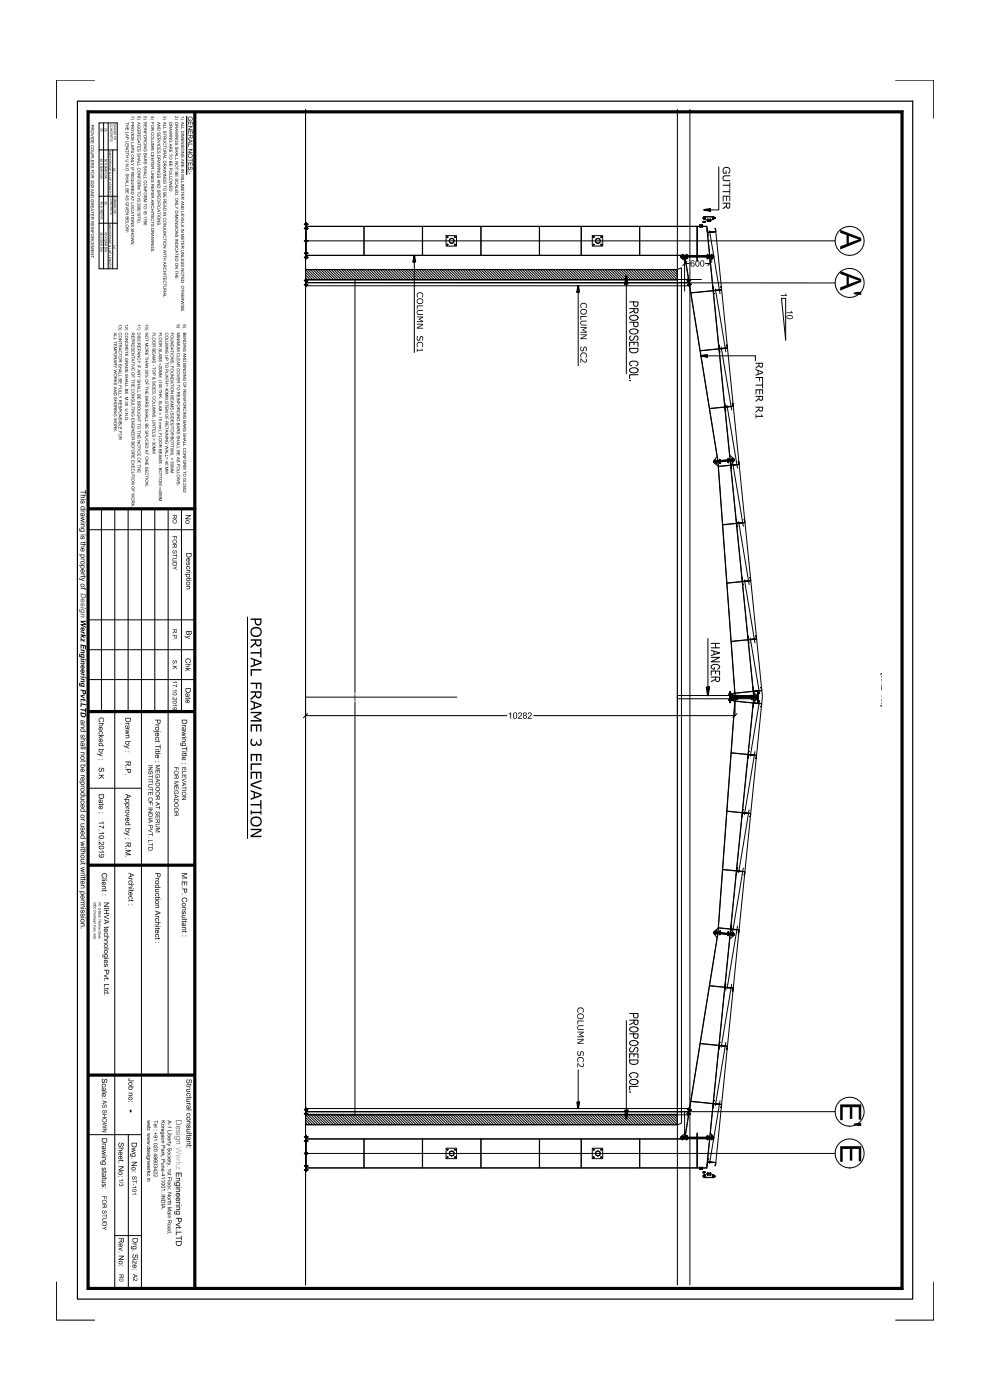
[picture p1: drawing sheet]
<svg xmlns="http://www.w3.org/2000/svg" width="210mm" height="297mm" viewBox="0 0 210 297" stroke-linecap="round" stroke-linejoin="round" font-family="sans-serif">
<!-- layer: BOLTS -->
<path d="M64.8 23.2v249.3M143.7 23.2v249.3M146.3 23.2v249.3" fill="none" stroke="#000" stroke-width=".21"/>
<!-- layer: S-ISMB-300 -->
<g fill="#000">
<path d="M87.9 54.2l.2 1.3h-.5zM149.3 44.5l1.3-.2v.4zM122.6 60.6l.2 1.3h-.4zM148.6 75.5l1.4-.3v.5zM165.6 62.6h1l-.2-.3h.2l.3 .4h-1.3zM122.4 233.8h.4l-.2 1.3zM178.2 243.1h4.4v3.2h-.5v-2.6h-1.3v2.5h-.6v-2.5h-1.5v2.7h-.5z"/>
<path d="M153.4 35.7a.8 .8 0 0 1 1.3-.1 .8 .8 0 0 1-.3 1.2v-.2a.63 .63 0 0 0 .1-.8 .63 .63 0 0 0-.9-.2 .63 .63 0 0 0-.1 .9l.4 .2v-.5h.2v.7l-.7-.1-.2-.5zM153.4 37.4l.4-.2h1.1v.2h-1.1l-.3 .2a.44 .44 0 0 0 0 .4 .44 .44 0 0 0 .4 .2h1v.2h-1a.65 .65 0 0 1-.6-.3 .65 .65 0 0 1 .1-.7zM153.3 39.2h1.4v-.5h.2v1.2h-.2v-.5h-1.4zM153.3 40.5h1.4v-.5h.2v1.3h-.2v-.5h-1.4zM153.3 41.5h1.6v1.2h-.2v-1h-.5v.9h-.2v-.9h-.5v1h-.2zM153.3 43h1.6l-.1 1-.1 .2a.43 .43 0 0 1-.5 0 .43 .43 0 0 1-.2-.4l-.7 .6v-.3l.7-.6v-.3h-.7zM154.2 43.2v.7l.4 .1 .1-.8z"/>
<path d="M146.6 55.3a.39 .39 0 0 1 .4-.1 .39 .39 0 0 1 .3 .3l-.5-.1-.2 .4a.43 .43 0 0 1 .6 .1 .43 .43 0 0 1-.1 .6 .43 .43 0 0 1-.6-.2l-.1-.6zM146.6 56.1a.3 .3 0 0 0 .6 0 .3 .3 0 0 0-.6 0zM147.6 55.3a.5 .5 0 0 1 .7 .1 .5 .5 0 0 1 0 .6 .44 .44 0 0 1-.2 .5 .44 .44 0 0 1-.6-.2v-.5zM147.8 55.4h-.1a.74 .74 0 0 0 .2 1 .65 .65 0 0 0-.1-1.1zM148.6 55.3a.5 .5 0 0 1 .7 .1 .5 .5 0 0 1 .1 .6 .44 .44 0 0 1-.3 .5 .44 .44 0 0 1-.5-.2l-.1-.5zM148.8 55.4a.74 .74 0 0 0 .1 1 .65 .65 0 0 0 0-1.1z"/>
<path d="M178.2 48.7l4.4 1.8v.6l-4.4 1.8v-.6l1.3-.6v-1.8l-1.3-.5zM180 50v1.5l2.2-.7z"/>
<path d="M178.2 57.5l4.4 1.7v.6l-4.4 1.8v-.6l1.3-.6v-1.8l-1.3-.5zM180 58.7v1.6l2.2-.8zM181.1 62l1.5-.1v.6l-1.5-.1z"/>
<path d="M88.6 62.1a.72 .72 0 0 1 .9 0 .72 .72 0 0 1 .1 1h-.2a.53 .53 0 0 0 0-.8 .53 .53 0 0 0-.7 0 .53 .53 0 0 0 0 .8h-.2l-.1-.3zM88.4 63.9a.67 .67 0 0 1 1.3 0 .67 .67 0 0 1-1.3 0zM88.6 63.6a.49 .49 0 0 0 .5 .7 .49 .49 0 0 0 .3-.8h-.5zM88.4 64.8h1.3v.2h-1.1v.6h-.2zM88.5 65.9l.2-.1h1v.2h-.8a.34 .34 0 0 0-.4 .3 .34 .34 0 0 0 .4 .3h.8v.2h-.8a.52 .52 0 0 1-.5-.3 .52 .52 0 0 1 .1-.6zM88.4 67.1h1.3v.3l-.7 .3 .7 .4v.2h-1.3v-.2h1.1l-.7-.3 .7-.5h-1.1zM88.4 68.7h1.3v.3l-1.1 .5h1.1v.2h-1.3v-.2l1.2-.7h-1.2zM88.5 71.3h.2a.41 .41 0 0 0-.2 .4 .41 .41 0 0 0 .4 .3 .45 .45 0 0 1 .4-.7 .45 .45 0 0 1 .4 .7v.2h-.3a.38 .38 0 0 0 .2-.4 .38 .38 0 0 0-.4-.3 .54 .54 0 0 1-.1 .6 .54 .54 0 0 1-.6 .1l-.1-.4zM88.6 72.6a.72 .72 0 0 1 .9 .1 .72 .72 0 0 1 .1 .9h-.2a.53 .53 0 0 0 0-.8 .53 .53 0 0 0-.7 0 .53 .53 0 0 0 0 .8h-.2l-.1-.3zM88.4 73.9h.1v.3h.9v-.3h.1l.2 .5h-1.2v.2h-.1z"/>
<path d="M123.3 64.4a.72 .72 0 0 1 .9 0 .72 .72 0 0 1 .1 .9h-.2a.53 .53 0 0 0 0-.7 .53 .53 0 0 0-.7 0 .53 .53 0 0 0 0 .7h-.2l-.1-.3zM123.1 66.2a.67 .67 0 0 1 1.3 0 .67 .67 0 0 1-1.3 0zM123.3 65.9a.49 .49 0 0 0 .5 .7 .49 .49 0 0 0 .3-.9h-.5zM123.1 67h1.3v.2h-1.1v.7h-.2zM123.2 68.2l.2-.2h1v.2h-.8a.34 .34 0 0 0-.4 .3 .34 .34 0 0 0 .4 .4h.8v.1h-.8a.52 .52 0 0 1-.5-.2 .52 .52 0 0 1 .1-.6zM123.1 69.4h1.3v.2l-.7 .4 .7 .3v.3h-1.3v-.2h1.1l-.7-.4 .7-.5h-1.1zM123.1 70.9h1.3v.3l-1.1 .6h1.1v.1h-1.3v-.2l1.2-.6h-1.2zM123.2 73.5h.2a.41 .41 0 0 0-.2 .5 .41 .41 0 0 0 .4 .3v-.1a.45 .45 0 0 1 .4-.6 .45 .45 0 0 1 .4 .6v.3h-.2a.38 .38 0 0 0 .1-.5 .38 .38 0 0 0-.4-.2 .54 .54 0 0 1-.1 .5 .54 .54 0 0 1-.6 .1l-.1-.3zM123.3 74.9a.72 .72 0 0 1 .9 0 .72 .72 0 0 1 .1 .9h-.2a.53 .53 0 0 0 0-.7 .53 .53 0 0 0-.7 0 .53 .53 0 0 0 0 .7h-.2l-.1-.3zM123.1 76.1h.2a.77 .77 0 0 0 1 .5l-.1-.5a.44 .44 0 0 1 .1 .7 .44 .44 0 0 1-.7-.2l-.3-.4v.8h-.2z"/>
<path d="M160.2 76.9h1.6v.5a.47 .47 0 0 1-.3 .6 .47 .47 0 0 1-.6-.3l-.7 .6v-.3l.7-.6v-.2h-.7zM161 77.2v.2a.31 .31 0 0 0 .3 .4 .31 .31 0 0 0 .3-.4v-.2zM160.2 78.3l1.6 .6v.2l-1.6 .6v-.2l.5-.2v-.7l-.5-.1zM160.9 78.7v.6l.7-.3zM160.2 80h1.6v1h-.2v-.8h-.4v.7h-.2v-.7h-.8zM160.2 81.6h1.4v-.6h.2v1.4h-.2v-.6h-1.4zM160.2 82.6h1.6v1h-.2v-.8h-.4v.8h-.2v-.8h-.6v.8h-.2zM160.2 84h1.6v.4a.47 .47 0 0 1-.3 .6 .47 .47 0 0 1-.6-.3l-.7 .6v-.3l.7-.5v-.3h-.7zM161 84.2v.2a.31 .31 0 0 0 .3 .4 .31 .31 0 0 0 .3-.4v-.2zM160.2 86.3h1.6v.4a.47 .47 0 0 1-.3 .6 .47 .47 0 0 1-.6-.3l-.7 .6v-.3l.7-.5v-.3h-.7zM161 86.5v.2a.31 .31 0 0 0 .3 .4 .31 .31 0 0 0 .3-.4v-.2zM160.2 87.9h.2v.3h1.1v-.3h.1l.2 .5h-1.4v.3h-.2z"/>
<path d="M166.8 66.3h1.1l-.2-.4h.1l.3 .5h-1.3zM166.9 67l.6-.2a.5 .5 0 0 1 .6 .6 .5 .5 0 0 1-.7 .3 .46 .46 0 0 1-.5-.2 .46 .46 0 0 1 0-.5zM167 67.1l-.1 .1a.45 .45 0 0 0 .7 .3l.4-.2a.45 .45 0 0 0-.7-.3z"/>
<path d="M53.2 131.2h2.3v.6a.74 .74 0 0 1-.8 .9 .74 .74 0 0 1-.7-.9v-.3h-.8zM54.3 131.5v.2a.48 .48 0 0 0 .4 .7 .48 .48 0 0 0 .5-.6v-.3zM53.3 133.3a1.21 1.21 0 0 1 1.6-.2 1.21 1.21 0 0 1 .5 1.5 1.2 1.2 0 0 1-1.7 .4 1.2 1.2 0 0 1-.4-1.7zM53.5 133.6a.83 .83 0 0 0 .1 1 .83 .83 0 0 0 .9 .2 .8 .8 0 0 0 .7-1 .8 .8 0 0 0-1.1-.5zM53.2 135.6h2.3v.6a.68 .68 0 0 1-.5 .9 .68 .68 0 0 1-.8-.5l-1 .9v-.4l.9-.8v-.4h-.9zM54.3 135.9v.3a.45 .45 0 0 0 .4 .6 .45 .45 0 0 0 .5-.5v-.4zM53.2 138.3h2v-.8h.3v1.9h-.3v-.8h-2zM53.2 139.5l2.3 .8v.4l-2.3 .9v-.4l.6-.2v-1l-.6-.2zM54.1 140.1v.8l1.1-.4zM53.2 141.9h2.3v.3h-2.1v1.2h-.2zM53.2 144.8h2.3v1.5h-.3v-1.2h-.7v1h-.2v-1h-1.1zM53.2 146.6h2.3v.7a.68 .68 0 0 1-.5 .8 .68 .68 0 0 1-.8-.4l-1 .8v-.4l.9-.7v-.5h-.9zM54.3 146.9v.3a.45 .45 0 0 0 .4 .6 .45 .45 0 0 0 .5-.5v-.4zM53.2 148.5l2.3 .9v.4l-2.3 .8v-.3l.6-.2v-1l-.6-.2zM54.1 149.2v.8l1.1-.4zM53.2 151h2.3v.4l-1.3 .6 1.3 .6v.4h-2.3v-.3h1.9l-1.3-.6v-.2l1.3-.6h-1.9zM53.2 153.7h2.3v1.5h-.3v-1.2h-.6v1.2h-.3v-1.2h-.9v1.2h-.2zM53.3 156.7h.3a.65 .65 0 0 0-.3 .8 .65 .65 0 0 0 .7 .4l.3-.2v-.4h.2a.41 .41 0 0 0 .1 .5 .41 .41 0 0 0 .5 0l.1-.4-.2-.6a.51 .51 0 0 1 .5 .7 .56 .56 0 0 1-.4 .7 .56 .56 0 0 1-.7-.5 .69 .69 0 0 1-.9 .5 .69 .69 0 0 1-.4-.9zM53.2 159.9h2.3v1.5h-.3v-1.2h-.6v1.2h-.3v-1.2h-.9v1.2h-.2zM53.2 161.9h2.3v.3h-2.1v1.2h-.2zM53.2 163.7h2.3v1.5h-.3v-1.2h-.6v1.2h-.3v-1.2h-.9v1.2h-.2zM53.2 166.2l2.3-.8v.3l-2.1 .8 2.1 .7v.3l-2.3-.8zM53.2 167.6l2.3 .8v.4l-2.3 .9v-.4l.6-.2v-1l-.6-.2zM54.1 168.2v.8l1.1-.4zM53.2 170.5h2v-.8h.3v2h-.3v-.9h-2zM53.2 171.9h.2v.3h1.8v-.3h.3v.9h-.3v-.3h-1.8v.3h-.2zM53.3 173.5a1.21 1.21 0 0 1 1.6-.2 1.21 1.21 0 0 1 .5 1.5 1.2 1.2 0 0 1-1.7 .4 1.2 1.2 0 0 1-.4-1.7zM53.5 173.8a.83 .83 0 0 0 .1 1 .83 .83 0 0 0 .9 .2 .8 .8 0 0 0 .7-1 .8 .8 0 0 0-1.1-.5zM53.2 175.8h2.3v.5l-1.9 1h1.9v.2h-2.3v-.3l2-1.1h-2z"/>
<path d="M75.1 147l.3 .3 .1-.2v.2l-.4-.2v.2zM75.1 147.6a.2 .2 0 0 1 .4 0 .2 .2 0 0 1-.4 0zM75.1 147.5l.1 .1a.16 .16 0 0 0 .2 .1 .16 .16 0 0 0 0-.3 .16 .16 0 0 0-.2 .1zM75.1 147.9a.2 .2 0 0 1 .4 0 .2 .2 0 0 1-.4 0zM75.1 147.8l.1 .1a.16 .16 0 0 0 .2 .1 .16 .16 0 0 0 0-.3 .16 .16 0 0 0-.2 .1zM75.1 148.2a.2 .2 0 0 1 .4 0 .2 .2 0 0 1-.4 0zM75.1 148.2l.1 .1a.16 .16 0 0 0 .2 0 .16 .16 0 0 0 0-.2 .16 .16 0 0 0-.2 0zM75.1 148.6a.2 .2 0 0 1 .4 0 .2 .2 0 0 1-.4 0zM75.1 148.5l.1 .1a.16 .16 0 0 0 .2 .1 .16 .16 0 0 0 0-.3 .16 .16 0 0 0-.2 .1z"/>
<path d="M107.9 151.4l.5-.3v1.3h-.2v-1l-.3 .2zM109 151.2a.5 .5 0 0 1 .6 .1 .5 .5 0 0 1 .1 .6 .44 .44 0 0 1-.3 .5 .44 .44 0 0 1-.5-.2l-.1-.5zM109.1 151.3a.74 .74 0 0 0 .1 1 .65 .65 0 0 0 0-1.1zM109.9 151.2a.46 .46 0 0 1 .8 .2 .46 .46 0 0 1-.4 .6l-.3 .3h.7v.1h-.9l.6-.7a.26 .26 0 0 0 0-.4 .26 .26 0 0 0-.4 .2h-.1zM111 151.2a.36 .36 0 0 1 .6-.1 .36 .36 0 0 1-.1 .6 .39 .39 0 0 1 .1 .6 .39 .39 0 0 1-.6 0 .39 .39 0 0 1 .1-.6l-.1-.1zM111.1 151.4a.22 .22 0 0 0 .4 0 .22 .22 0 0 0-.4 0zM111 152.1a.3 .3 0 0 0 .6 0 .3 .3 0 0 0-.6 0zM112 151.2a.46 .46 0 0 1 .7 .2 .46 .46 0 0 1-.3 .6l-.3 .3h.7v.1h-.9l.6-.7a.26 .26 0 0 0 0-.4 .26 .26 0 0 0-.4 .2h-.2z"/>
<path d="M122.6 213.8a.72 .72 0 0 1 1 0 .72 .72 0 0 1 .1 1h-.2a.53 .53 0 0 0 0-.8 .53 .53 0 0 0-.8 0 .53 .53 0 0 0 .1 .8h-.3l-.1-.4zM122.4 215.6a.7 .7 0 0 1 1.4 0 .7 .7 0 0 1-1.4 0zM122.6 215.3a.49 .49 0 0 0 .6 .7 .49 .49 0 0 0 .2-.8l-.4-.1zM122.4 216.5h1.4v.1h-1.2v.7h-.2zM122.5 217.6l.3-.1h1v.1h-.8a.34 .34 0 0 0-.4 .4 .34 .34 0 0 0 .4 .3h.8v.2h-.8a.52 .52 0 0 1-.5-.3 .52 .52 0 0 1 0-.6zM122.4 218.8h1.4v.3l-.8 .3 .8 .3v.3h-1.4v-.2h1.2l-.8-.4 .8-.4h-1.2zM122.4 220.4h1.4v.2l-1.1 .6h1.1v.2h-1.4v-.3l1.2-.6h-1.2zM122.5 222.9h.3a.41 .41 0 0 0-.3 .5 .41 .41 0 0 0 .5 .3 .45 .45 0 0 1 .4-.7 .45 .45 0 0 1 .4 .6l-.1 .3h-.2a.38 .38 0 0 0 .2-.4 .38 .38 0 0 0-.4-.3 .54 .54 0 0 1-.2 .6 .54 .54 0 0 1-.5 .1l-.2-.4zM122.6 224.3a.72 .72 0 0 1 1 0 .72 .72 0 0 1 .1 1h-.2a.53 .53 0 0 0 0-.8 .53 .53 0 0 0-.8 0 .53 .53 0 0 0 .1 .8h-.3l-.1-.4zM122.4 225.5h.2a.77 .77 0 0 0 1 .6l-.1-.6a.44 .44 0 0 1 .2 .8 .44 .44 0 0 1-.8-.2l-.3-.4v.7h-.2z"/>
<path d="M178.2 234.2h4.4v3.3h-.5v-2.7h-1.3v2.5h-.6v-2.5h-1.5v2.8h-.5zM181.1 238.3l1.5-.1v.6l-1.5-.1z"/>
</g>
<g fill="none" stroke="#000" stroke-width=".21">
<path d="M152.4 35.4v9.1h-1.8M64.5 51.1h112.6M64.5 53.7h.9M64.5 54.6h.9M64.5 47.6h.9M64.5 48.5h.9M64.5 59.5h.9M64.7 47.5v.1M64.7 48.4v.1M64.7 51v.2M64.7 53.6v.2M64.7 54.5v.2"/>
<path d="M64.7 59.4v.2M64.7 53.6v.1M64.7 47.4v.1M64.7 59.4h.1M64.7 51v.1M64.7 53.7v.1M64.7 47.4l.1 .3-.1-.1M64.7 48.4l.1-.1v.3l-.1-.1M64.7 51h.1v.2l-.1-.1M64.7 53.6l.1 .3-.1-.1M64.7 54.5h.1v.2h-.1M64.7 59.4l.1 .2h-.1"/>
<path d="M64.7 51h.4M64.7 51.1h.4M64.7 53.7h.4M64.7 53.8h.4M64.7 54.5h.4M64.7 54.7h.4M64.7 47.5h.4M64.7 47.6h.4M64.7 48.4h.4M64.7 48.5h.4M64.7 59.4h.4M64.7 59.6h.3"/>
<path d="M64.8 47.2h.2v7.8h-.2zM64.8 59.1h.1v1.7h-.1zM64.8 59.3h83.9M64.9 60h112.2M64.9 59.9h81.1M65 54.2h80.2M65 54.1l80.2 .1M65 48h84.9l.6 6.2M65 59.4v.2M65 59.4l-.1 .2h.1M65 59.4h.1M65.1 59.5h.1"/>
<path d="M65.1 59.4v.2M65.1 59.4v.1M65.1 59.5v.1M65.1 51v.1M65.1 53.7v.1M65.1 54.5v.2M65.1 47.5v.1M65.1 48.4v.1M65.1 51.1v.1M65.1 53.8v.1M65.1 54.7h.1M65.1 47.6v.1"/>
<path d="M65.1 48.5v.1M65.1 47.5l-.1-.1 .1 .3M65.1 48.4l-.1-.1 .1 .3M65.1 51h-.1l.1 .2M65.1 53.7l-.1-.1 .1 .3M65.1 54.5h-.1l.1 .2M65.1 51v.2M65.1 53.6v.2M65.1 51l.1 .1M65.1 53.7h.1M65.1 53.8h.1M65.1 54.6h.1"/>
<path d="M65.1 54.5v.1M65.1 47.5h.1M65.1 47.5l.1 .1M65.1 48.4h.1M65.1 51h.1M65.1 54.6v.1M65.1 47.6h.1M65.1 48.5h.1M65.1 54.6l.1 .1M65.1 59.5l.1 .1M65.1 59.4l.1 .1M65.1 54.5l.1 .2"/>
<path d="M65.1 54.5l.1 .1M65.2 51h.1M65.2 53.8h.1M65.2 54.6v.1M65.2 48.5h.1M65.2 59.5h.1M65.2 53.7l-.1 .1M65.2 54.5v.1M65.2 47.5l-.1 .1M65.2 47.5h.1M65.2 48.4h.1M65.2 51l-.1 .1"/>
<path d="M65.2 54.5l-.1 .2M65.2 48.4l-.1 .1M65.2 51.1h.1M65.2 47.6h.1M65.2 59.4l-.1 .2M65.2 59.4v.1M65.2 53.7h.1M65.2 51v.1M65.2 51l.1 .1M65.2 53.7v.1M65.2 54.6h.1M65.2 47.5v.1"/>
<path d="M65.2 47.5l.1 .1M65.2 48.4v.1M65.2 48.4l.1 .1M75.3 59.3h.1M75.3 59.3v87.6M77.2 48v6.1M87.9 55.5v19.3M89.6 48v6.1M94.6 50h2.2v2.2h-2.2zM94.8 50.3h.3M94.8 51.9h.3M94.9 50.1v.3"/>
<path d="M94.9 51.7v.3M96.4 50.3h.3M96.4 51.9h.3M96.5 50.1v.3M96.5 51.7v.3M102 48v6.1M114.4 48v6.1M123.2 48v6.1M123.3 48v6.1M125.6 50h2.2v2.2h-2.2zM125.8 50.3h.3M125.8 51.9h.3"/>
<path d="M125.9 50.1v.3M125.9 51.7v.3M127.4 50.3h.3M127.4 51.9h.3M127.5 50.1v.3M127.5 51.7v.3M135.6 48v6.1M135.7 48v6.1M144.3 54.2h7.1v.2h-7.1zM144.3 54.4h7.1v.1h-7.1zM144.3 54.5l1.1 .9M144.7 54.7h.1"/>
<path d="M144.7 54.1h.1M144.7 54.6h.1M144.7 54.7l.1 .1M144.7 54.1l-.1 .1M144.7 54.8h.1M144.7 54.7v.1M144.7 54.1v.5M144.7 53.9v1.1M144.8 54.7h.1M144.8 54.8h.1M144.8 54.7v.1M144.8 54.6l.1-.1h-.3l.1 .2"/>
<path d="M144.8 54.1v.6M144.8 54.1l.1 .1M145.2 54.5v7.3M145.2 54.5v1.4h1M145.2 54.5l7 43.2M145.3 54.5l7 43.2M145.6 54.7h.1M145.6 54.1h.1M145.6 54.6h.1M145.6 54.1l-.1 .1 .3-.1M145.6 54.7l.1 .1M145.6 54.7v.1"/>
<path d="M145.6 54.8h.1M145.6 54.1v.5M145.6 53.9v1.1M145.7 54.7h.1M145.7 54.8h.1M145.7 54.7v.1M145.7 55.4l-.9 .9M145.7 54.1v.6M145.7 54.1h.1M145.7 54.6l.1 .1M145.8 54.6l-.3-.1 .1 .2M145.8 59.4v.2"/>
<path d="M145.8 59.4v.1M145.8 59.4l.1 .3-.1-.1M145.8 59.5v.1M145.8 59.1h.2l.3 1.7h-.2zM146.1 59.4h.1M146.2 59.4v.1M146.2 59.4l-.4 .1M146.2 59.4v.2M146.2 59.5l-.1 .1M146.2 59.5l-.4 .1M146.2 59.4h.1M146.2 59.5h.1"/>
<path d="M146.3 59.4v.1M146.3 59.4l-.1 .1M146.3 59.5h.1M146.3 59.4h.1M146.3 59.4l.1 .1M146.4 59.4l-.1 .1M146.4 59.4v.1M146.5 59.4l-.9 .2M147.8 54.5l.1 .9zM147.8 48l.1 6.2zM148.4 48l.2 .1M148.4 47.8h.2"/>
<path d="M148.4 47.8l.1 .3M148.4 47.8h.1M148.4 47.7l.1 .1M148.4 47.8v.1M148.5 47.8h.1M148.5 47.7v.5M148.5 47.7l-.1 .1M148.5 47.7h-.1M148.5 47.7h.1M148.5 47.8v.3M148.5 47.8l.1 .1M148.5 48.1h.1"/>
<path d="M148.6 48v.1M148.8 47.8v.1M148.8 48l.1 .1M148.8 47.8h.1M148.8 48.1h.2M148.8 47.8h.2M148.9 47.8l.1 .3M148.9 47.8h.1M148.9 47.7v.1M148.9 47.7l.1 .1M148.9 47.7h.1M148.9 47.7v.5"/>
<path d="M149 47.8h.1M149 47.7v.1M149 47.8v.1M149 48.1h.1M149 47.8v.3M149 48v.1M149.1 46.3h.5M149.1 47.1h.5M149.1 46.2v.2M149.1 47v.2M149.1 46.2h.1M149.1 47h.1"/>
<path d="M149.1 46.2v.1M149.1 47v.1M149.1 46.2h.3M149.1 46.3h.3M149.1 47h.3M149.1 47.1h.3M149.3 46.2h.1M149.3 47h.1M149.4 46.2v.1M149.4 47v.1M149.4 46.2h.1M149.4 46.3l-.1 .1"/>
<path d="M149.4 47h.1M149.4 47.1l-.1 .1M149.4 46.2v.2M149.4 47v.2M149.4 46.3h.1M149.4 47.1h.1M149.5 46.2l-.1 .1M149.5 46.2h.1M149.5 47.1h.1M149.5 47l-.1 .1M149.5 46.3h.1M149.5 47h.1"/>
<path d="M149.5 46.2v.1M149.5 47v.1M149.6 55.9h1v-1.4l4.3 43M149.9 54.6l.3-.1-.1 .1M149.9 54.1h.1M149.9 54.6l.1 .1M150 48.4l.1 .9 1.3-.1-1.4 .1zM150 54.7h.1M150 54.1h.1M150 46.5h.2M150 46.8h.2M150 54.6h.1"/>
<path d="M150 54.1v.6M150 54.8h.1M150 54.7v.1M150 46.5h.1M150 46.8h.1M150 46.5v.3M150 46.9h.1M150 46.8v.1M150 49.3l1.8-.2-.1-.6h-.1h.1l.1 .7-1.7 .1v.7h.2h-.2zM150.1 53.9v1.1M150.1 46.4v.6M150.1 46.9h.1"/>
<path d="M150.1 54.8h-.1M150.1 54.8h.1M150.1 54.7h.1M150.1 54.7v.1M150.1 46.8v.1M150.1 54.1l.1 .1-.3-.1M150.1 54.7l-.1 .1M150.1 54.1v.5M150.1 46.5h-.1M150.1 46.8h-.1M150.1 46.5v.3M150.5 48.9l2.2 13.4"/>
<path d="M150.5 54.5l4.3 43M150.6 46.5h.1M150.6 46.8h.1M150.6 46.9h.1M150.6 46.5v.3M150.6 46.8v.1M150.6 46.4v.6M150.7 46.8h.1M150.7 46.9h.1M150.7 46.5h-.1M150.7 46.5v.3M150.7 46.8h-.1"/>
<path d="M150.8 54.6l.3-.1-.1 .1M150.8 54.1h.1M150.8 54.6l.1 .1M150.8 54.7h.2M150.8 54.1h.2M150.9 54.1h.1M150.9 54.6h.1M150.9 54.7h.1M150.9 54.1v.6M150.9 54.8h.1M150.9 54.7v.1M150.9 53.9v1.1"/>
<path d="M151 54.8h-.1M151 54.8h.1M151 54.7v.1M151 54.7h.1M151 55.4l-.9 .9M151 54.1l.1 .1-.3-.1M151 54.7h-.1M151 54.7l-.1 .1M151 54.1v.5M151.2 46.3h.1M151.2 46.2v.1M151.2 46.2h.1"/>
<path d="M151.2 46.2l.1 .1M151.3 46.2h-.1M151.3 46.2h.1M151.3 46.2v.1M151.3 46.3h.1M151.3 46l.1 .6h-.3l.2-.1-.1-.5h-1.9v.5l.2 .1h-.2v-.7l2.1 .1M151.4 54.5l-.7 .9M151.5 46.2h.1M151.6 46.2h.1M151.6 46.2h-.1M151.6 46.1v.2M151.6 46.1l-.3 .3 .3-.1"/>
<path d="M151.6 46.1h-.3l.3 .2M151.6 46.2v.1M151.6 46.1h.1M151.6 46.1v.1M151.6 46.2l-.5 .1M151.6 46.3h.1M64.5 60.4h.9M64.7 60.3v.2M64.7 60.3h.1M64.7 60.3l.1 .2h-.1M64.7 60.3h.4M64.7 60.5h.3"/>
<path d="M64.9 60.6h81.2M65 60.3v.2M65 60.3l-.1 .2h.1M65 60.3h.1M65.1 60.3v.2M65.1 60.3v.1M65.1 60.4h.1M65.1 60.3h.1M65.1 60.4v.1M65.1 60.4l.1 .1M65.2 60.4h.1M65.2 60.4v.1"/>
<path d="M65.2 60.3l-.1 .2M65.2 60.3v.1M122.6 61.9v15.7M145.9 60.3v.2M145.9 60.4l.1 .1M145.9 60.4l.1-.1 .1 .2h-.1M146.3 60.2h-.1M146.3 60.2v.1M146.3 60.3v.1M146.3 60.3l-.4 .1M146.3 60.3l.1 .1M146.3 60.3h.1"/>
<path d="M146.3 60.4v.1M146.3 60.4l-.3 .1M146.4 60.3h.1M146.4 60.4h.1M146.4 60.3v.1M146.5 60.3l-.1 .1M146.5 60.3h.1M146.5 60.3v.1M146.5 60.4h.1M146.7 60.3l-.9 .1M150 75.5h10.2v1M151.2 60.8l.1 .8 1.3-.1-1.3 .1z"/>
<path d="M151.2 61.6l-4.7 .5M151.2 61.7l-4.7 .5M151.3 61.6l1.7-.1-.1-.6-.1-.1h.2v.7l-1.7 .2 .1 .6h.1h-.2zM151.7 61.3l2.2 13.3M152.4 73.1l.2 .8h1.2l-1.3 .1zM152.5 74l-4 .4M152.5 74l1.7-.2v-.6h-.2h.2l.1 .6-1.8 .2 .1 .6 .2 .1h-.2zM152.9 73.6l2.3 13.4M165.7 63.3h.9v8.8zM151.3 97.8l4.4-.4 .1 .1-4.5 .4zM151.3 97.9l4.5-.4v.1l-4.4 .5zM151.4 98.1l.9 .8"/>
<path d="M151.7 97.7v.4M151.7 97.5l.1 1M151.8 98.2h.1M151.8 98.2l.1 .1M151.8 98.2v.1M151.8 98.3h.1M151.8 97.7h-.1M151.8 97.6l.1 .1-.3 .1 .1-.1M151.8 97.7l.1 .4M151.9 98.2h.1M151.9 97.6l-.2 .1M151.9 98.2v.1"/>
<path d="M151.9 98.3h.1M151.9 98.1h-.2M151.9 98.1v-.1l-.2 .1 .2 .1M151.9 98.1l-.2 .1M152.1 96.8l-.8 1M152.2 98l3.7 49.7M152.3 98l3.6 49.7M152.5 97.6h.1M152.6 98.1h.1M152.6 97.6v.5l.2-.1M152.6 97.4l.1 1M152.6 98.1l.2 .1"/>
<path d="M152.6 98.1l.1 .1M152.6 98.2h.1M152.7 98.2h.1M152.7 98.1h.1M152.7 97.6h-.1M152.7 97.6l.1 .1-.3-.1M152.7 97.6l.1 .4M152.7 98.1l.1 .1M152.7 97.5l-.1 .1M152.8 98l-.2 .1M152.8 98.1h.1M153.7 85.4l.1 .9 1.3-.1-1.4 .1z"/>
<path d="M153.7 86.3l-3.2 .3M153.7 86.4l-3.2 .3M153.7 86.3l1.8-.1-.1-.7h-.1h.1l.1 .7-1.7 .2v.6h.2h-.2zM154.2 85.9l2.2 13.4M154.3 97.4h.1M154.3 97.4l.1 .5M154.4 97.2l.1 1M154.4 98h.1M154.4 97.9v.1M154.4 97.9h.1M154.4 97.9l.1 .1M154.5 97.4h-.2"/>
<path d="M154.5 97.4v.1l-.2-.1M154.5 97.4v.5M154.5 98h.1M154.5 98l-.1 .1M154.5 97.9h.1M154.5 97.9v.1M154.5 97.9h-.1M154.5 97.9l.1-.1h-.3l.1 .1M154.5 97.9l-.1 .1M154.5 97.9l-.1 .2M154.8 96.6l.9 .8M154.8 97.7l5 50"/>
<path d="M154.9 97.7l5 50M154.9 97.8l.1 .8 1.3-.1-1.3 .2zM154.9 98.6l-2.5 .3M154.9 98.7l-2.5 .3M155 98.7l1.7-.2-.1-.6h-.1l.2-.1v.7l-1.7 .2 .1 .6h.1l-.2 .1zM155.2 97.3h.1M155.2 97.8h.1M155.2 97.3l.1 .5M155.3 97.1l.1 1M155.3 97.8v.1M155.3 97.9h.1M155.3 98h.1"/>
<path d="M155.3 97.9v.1M155.3 97.8h.1M155.3 97.9l.1 .1M155.3 97.3h-.1M155.3 97.3l.1 .1-.2-.1M155.3 97.3l.1 .5M155.4 97.3h-.2M155.4 97.8h.1M155.4 97.8v.1M155.4 97.9h.1M155.4 97.9l-.1 .1M155.4 97.8h-.1"/>
<path d="M155.4 97.8l-.1 .1M155.4 97.8l-.1 .2M155.4 98.3l2.2 13.3M155.4 97.8h-.2M155.5 97.8h-.3M155.8 97.6l-.8 1M156.1 110.1l.2 .9 1.2-.1-1.3 .1zM156.2 111l-2.9 .3M156.2 111l1.7-.2v-.6h-.2h.2l.1 .7-1.8 .1 .1 .7h.2h-.2zM156.6 110.6l2.3 13.4M52.5 130.9v47M157.4 122.5l.1 .8 1.3-.1-1.4 .1z"/>
<path d="M157.4 123.3l-3.2 .3M157.4 123.4l-3.2 .3M157.4 123.3l1.8-.1-.1-.6-.1-.1h.1l.1 .7-1.7 .2v.6h.2h-.2zM157.9 123l2.2 13.3M158.6 134.8l.1 .8h1.3l-1.3 .1zM158.6 135.7l-3.5 .3M158.6 135.7l-3.5 .4M158.7 135.7l1.7-.2-.1-.6h-.1h.2v.6l-1.7 .2 .1 .6 .1 .1h-.2zM159.1 135.3l2 11.9M64.8 150.3v1.5h42.7M64.8 147.9h32.1M65.2 151.3l-.8 .9"/>
<path d="M75.3 148.9v87.5M154.5 148.5h.9M154.5 147.2h.9M154.6 147.2v.1M154.6 148.4l.1 .2v-.2h-.1M154.6 147.1v.1M154.6 148.4v.1h.5M154.6 148.4h.5M154.6 147.1l.1 .3-.1-.1M154.6 147.3h.5M154.6 147.2h.5M154.7 146.7h.2v2.4h-.2z"/>
<path d="M154.9 148h.8l-.7 .1-.1 .7zM154.9 146.9l.1 .7 .7 .1h-.8zM155 147.7h5.8v.2h-5.8zM155 147.9h5.8v.1h-5.8zM155 148l.8 .9M155.1 148.4v.1M155.1 147.2v.1M155.1 148.4h-.1v.2l.1-.1M155.1 148.4v.2M155.1 148.4h.1M155.1 147.2l-.1-.1v.3l.1-.1M155.1 147.3h.1"/>
<path d="M155.1 147.2h.1M155.1 159.7l3.5 .4M155.1 159.7l3.5 .3M155.1 148.5h.1M155.1 147.2l.1 .1M155.2 147.2v.1M155.2 147.3h.1M155.2 147.2h.1M155.2 148.5h.1M155.2 148.5v-.1l-.1 .1M155.2 148.4l-.1 .1M155.2 148.4v.1"/>
<path d="M155.4 147.5h.2M155.4 148.2h.2M155.4 147.5h.1M155.4 148.2h.1M155.4 148.3h.1M155.4 148.3l.1 .1M155.4 147.5v.7M155.4 148.2v.1M155.4 148.4h.1M155.4 148.2l.1 .1M155.5 148.4h.1M155.5 147.3v1.2"/>
<path d="M155.5 148.2v.1M155.5 148.3h.1M155.5 148.2l.1-.1h-.3l.1 .1M155.5 147.5v.8M155.5 147.5l.1 .1h-.3l.1-.1M155.8 146.8l-.8 .9M155.9 148l-3.7 49.7M155.9 147.9v3.9h-42.7M155.9 148.7l3.8 .4M155.9 148l-3.6 49.7M156.2 147.6h.1M156.3 147.6h.2"/>
<path d="M156.3 148.2h.2M156.3 147.6h.1v.6M156.3 148.1h.1M156.3 148.2l.1 .1M156.3 148.2v.1M156.3 148.2h.1M156.3 148.3h.1M156.3 147.6v.5M156.3 151.3l-.9 .9M156.4 147.4v1.1M156.4 148.2h.1M156.4 148.3h.1"/>
<path d="M156.4 148.2v.1M156.4 147.6l.1 .1-.3-.1M156.4 148.1l.1-.1h-.3l.1 .2M158.7 159.3l.2 .1h-.1l-.1 .6 1.7 .2v.7l-.2-.1h.1l.1-.6-1.7-.2zM159.3 147.6h.1M159.4 147.6l.2 .1-.3-.1M159.4 148.2h.1M159.4 147.6h.1v.5M159.4 148.1h.1M159.4 147.6v.6M159.4 148.2v.1M159.4 148.3h.1"/>
<path d="M159.5 147.4v1.1M159.5 148.3h-.1M159.5 148.3h.1M159.5 148.2h.1M159.5 148.1l.1-.1h-.3l.1 .2M159.5 148.2l-.1 .1M159.5 148.2v.1M159.7 145.7l.1 .9 1.3-.1-1.3 .1zM159.7 146.6l-3.8 .4M159.7 146.7l-3.8 .3M159.8 149.1l1.3 .2-1.3-.1-.1 .8zM159.8 146.6l1.7-.1-.1-.7h-.1h.2v.7l-1.7 .2 .1 .6h.1h-.2z"/>
<path d="M159.8 146.8l1 .9M159.8 148l-5 50M159.8 148.4h.2h-.1l-.1 .7 1.7 .1v.7h-.2h.1l.1-.6-1.7-.2zM159.9 148l-5 50M160.1 159.4l-2.2 13.4M160.2 148.1l.3-.1-.1 .1M160.2 148.1l.1 .1M160.2 148.2h.2M160.3 147.6h.1v.5M160.3 148.1h.1M160.3 147.6v.6M160.3 148.3h.1"/>
<path d="M160.3 148.2v.1M160.3 148.2h.1M160.3 147.4v1.1M160.4 148.3h-.1M160.4 148.3h.1M160.4 148.2v.1M160.4 148.2h.1M160.4 148.2l-.1 .1M160.4 147.6l.1 .1-.3-.1M160.4 147.6h-.1M160.8 148l-1 .9M161.1 148.6l-2 11.8"/>
<path d="M154.2 172.1l3.2 .3M154.2 172l3.2 .3M157.4 172.4l1.4 .2-1.3-.2-.1 .9zM157.5 171.7h.2h-.2v.6l1.7 .2-.1 .7h-.1h.1l.1-.7-1.8-.1zM158.7 160l1.3 .2-1.3-.1-.1 .8zM158.9 171.8l-2.3 13.3M151.3 197.9l.8 1M151.3 197.8l4.5 .4-.1 .2-4.4-.5zM151.4 197.6l4.4 .5v.1l-4.5-.4zM151.7 197.6l.2 .1v-.1M151.7 197.6h.1M151.7 198.1h.2"/>
<path d="M151.7 198.1h.1M151.7 197.6h.2M151.7 197.6v.5M151.8 197.5h.1M151.8 197.4l.1 .1M151.8 197.4h.1M151.8 197.4v.1M151.8 197.5l.1 .1M151.8 198.1l.1-.1h-.3l.1 .1M151.8 197.3l-.1 1M151.9 197.5v.1M151.9 197.5l-.1 .1"/>
<path d="M151.9 197.5h.1M151.9 197.5h-.1M151.9 197.4v.1M151.9 197.4h-.1M151.9 197.6l-.1 .5M151.9 197.6h.1M151.9 197.4l-.1 .1M152.2 198l-7 43.2M152.3 198l-7 43.2M152.3 196.8l-.9 .8M152.4 196.8l2.5 .3M152.4 196.8l2.5 .2"/>
<path d="M152.6 198.2h.1M152.6 198.1l.1 .1M152.6 197.6l.2 .1M152.6 197.7h.2l-.1 .5M152.6 197.7v.4M152.6 197.6l.1 .1M152.6 197.6h.1M152.6 197.5h.1M152.6 197.5l.1 .1M152.7 197.5h.1M152.7 197.6l.1 .1M152.7 198.2l.1-.1-.3-.1 .1 .2"/>
<path d="M152.7 197.6v.1M152.7 197.4l-.1 .9M152.7 197.6h.1M152.8 197.5l-.2 .1M152.8 197.5h-.1M152.8 197.5h.1M152.8 197.7v.1h-.3l.1-.1M152.8 197.7h.1M152.8 197.6h-.2M153.3 184.4l2.9 .3M154.3 198.3h.2M154.3 197.8l.3 .2-.1-.2"/>
<path d="M154.4 197.8l.1 .1M154.4 197.8l-.1 .5M154.4 197.8h.1M154.4 197.7h.1M154.5 198.3v-.1h-.2v.1M154.5 197.7h.1M154.5 197.5l-.1 1M154.5 197.8h.1M154.5 197.9v.4M154.5 197.8h-.1M154.8 198.3l-4.3 42.9M154.9 198.3l-4.3 42.9"/>
<path d="M155 197.1l.8 1M155 197.1l1.3 .1-1.3-.1-.1 .8zM155 196.4h.2h-.1l-.1 .6 1.7 .2v.7h-.2l.1-.1 .1-.6-1.7-.1zM155.2 198.4h.2M155.2 198.4h.1M155.2 197.9h.2M155.3 197.9h.1l-.1 .5M155.3 197.9l-.1 .5M155.3 197.9h.1M155.3 197.8l.1 .1M155.3 197.8h.1M155.3 197.7l.1 .1"/>
<path d="M155.3 198.4l.1-.1h-.2v.1M155.4 197.7v.1M155.4 197.6l-.1 1M155.4 197.9h.1M155.4 197.8h.1M155.4 197.8v.1M155.4 197.9l.1 .1h-.3l.1-.1M155.7 198.4l-.9 .8M156.2 184.7l1.3 .2-1.2-.1-.2 .8zM156.3 184h.2l-.2 .1-.1 .6 1.8 .2-.1 .6h-.2h.2v-.6l-1.7-.2zM156.4 196.4l-2.2 13.4M157.6 184.1l-2.2 13.3"/>
<path d="M150.5 209.1l3.2 .3M150.5 209l3.2 .4M153.7 209.4l1.4 .2-1.3-.1-.1 .8zM153.8 208.7h.2h-.2v.7l1.7 .1-.1 .7h-.1h.1l.1-.6-1.8-.2zM155.2 208.8l-2.3 13.3M64.5 236.2h.9M64.5 235.3h.9M64.7 235.3v.1M64.7 236.1v.2M64.7 235.4v.1M64.7 236.2v.1M64.7 235.3l.1-.1-.1 .3"/>
<path d="M64.7 236.2l.1-.1v.3l-.1-.1M64.7 236.3h.4M64.7 236.2h.3M64.7 235.4h.4M64.7 235.3h.3M64.8 234.9h.1v1.8h-.1zM64.8 236.4h81.1M64.9 235.8h112.2M64.9 235.1h81.2M64.9 235.8h81.1M65 236.2v.1M65 235.3v.1"/>
<path d="M65 235.4l.1 .1M65.1 235.3l-.2-.1 .1 .3M65.1 236.2l-.2-.1v.3l.1-.1M65.1 235.3v.1M65.1 236.1v.2M65.1 236.2v.1M65.1 235.3h.1M65.1 236.3h.1M65.1 235.4h.1M65.1 236.2h.1M65.1 236.2l.1 .1zM65.1 235.3l.1 .1"/>
<path d="M65.1 236.2l.1 .1M65.2 235.3v.1M65.2 235.3h.1M65.2 236.3h.1M65.2 235.4h.1M65.2 236.2v.1M65.2 236.2h.1M122.6 226.9v6.9M145.2 235.7v5.5M145.6 236.2l.9 .1M145.8 235.3l.9 .1M145.8 236.2v.1"/>
<path d="M145.8 236.2l.4 .1M145.8 236.1v.2M145.8 236.1h.1M145.9 235.4h.1M145.9 235.2v.2M146 235.2l-.1 .2h.5M146 235.2l.3 .1v.1M146 235.2h.1l-.2 .2M146.1 236.4h.1M146.1 234.9h.2l-.3 1.8-.2-.1zM146.1 236.1l.1 .1M146.2 236.3v.1"/>
<path d="M146.2 236.3h.1M146.2 236.2l-.4-.1v.1M146.2 236.2v.1M146.2 236.2l.1 .1M146.2 236.2h.1M146.3 236.2v.1M146.3 236.2l.1 .1M146.3 236.2h.1M146.3 235.2h.1M146.3 236.3h.1M146.3 235.4l-.1 .1M146.3 235.2l.1 .1"/>
<path d="M146.3 235.4h.1M146.4 235.4v.1M146.4 235.4l.1 .1M146.4 235.4h.1M146.4 235.3v.1M146.4 236.2v.1M146.4 235.3l-.1 .2M146.4 235.3h.1M146.4 235.3l.1 .2M146.4 235.3v.2M146.4 235.3l.1 .1M146.5 235.4v.1"/>
<path d="M146.5 235.3v.1M146.5 235.4h.1M146.5 233.6l4.7 .5M146.5 233.6l4.7 .4M148.5 221.4l4 .4M148.5 221.3l4 .4M151.3 234.1l1.3 .2-1.3-.2-.1 .9zM151.3 233.4h.2h-.1l-.1 .6 1.7 .2v.7h-.2h.1l.1-.7-1.7-.1zM152.5 221.7l1.3 .2-1.2-.1-.2 .8zM152.6 221l.2 .1h-.2l-.1 .6 1.8 .2-.1 .7-.2-.1h.2v-.6l-1.7-.2zM152.7 233.4l-2.2 13.4M153.9 221.1l-2.2 13.4"/>
<path d="M64.5 242h.9M64.5 241.1h.9M64.5 248.2h.9M64.5 247.3h.9M64.7 241v.2M64.7 241.9v.2M64.7 244.6v.1M64.7 247.2v.2M64.7 248.1v.2M64.7 242.1h.1M64.7 241.2v.1M64.7 247.3v.1"/>
<path d="M64.7 241.1v.1M64.7 248.1v.1M64.7 248.1h.4v.2M64.7 247.2v.1M64.7 244.6h.4v.2M64.7 241.9h.1l-.1 .2M64.7 241.1l.1-.1-.1 .3M64.7 244.6l.1-.1v.3l-.1-.1M64.7 247.2l.1-.1-.1 .3M64.7 248.1l.1-.1v.3l-.1-.1M64.7 241.2h.4M64.7 248.2h.4"/>
<path d="M64.7 247.3h.4M64.7 244.7h.4M64.8 240.8h.2v7.7h-.2zM65 241.5h80.2M65 241.6h80.2M65.1 241.9v.2v-.2h-.4M65.1 241v.3v-.2h-.4M65.1 247.2v.2v-.2h-.4M65.1 242v.1M65.1 244.6v.1M65.1 248.1v.2M65.1 242l.1 .1"/>
<path d="M65.1 241.9h-.1l.1 .2M65.1 242h.1M65.1 241.1l-.1-.1 .1 .3M65.1 244.6l-.1-.1 .1 .3M65.1 247.2l-.1-.1 .1 .3M65.1 248.1l-.1-.1 .1 .3M65.1 241.1h.1M65.1 248.2h.1M65.1 248.1l.1 .1M65.1 248.1h.1M65.1 247.2l.1 .1M65.1 247.2h.1"/>
<path d="M65.1 247.3h.1M65.1 244.7h.1M65.1 244.6h.1M65.1 242.1h-.4M65.1 241.2h.1M65.1 241.9v.1M65.1 241.9l.1 .2M65.1 241.1l.1 .1M65.1 244.6l.1 .1M65.1 241.9h.1M65.2 241.1h.1M65.2 247.2h.1"/>
<path d="M65.2 244.6h.1M65.2 248.2h.1M65.2 244.7h.1M65.2 241.1v.1M65.2 248.1v.1M65.2 247.2v.1M65.2 241.1l.1 .1M65.2 247.2l.1 .1M65.2 241.2h.1M65.2 247.3h.1M65.2 242h.1M65.2 242v.1"/>
<path d="M65.2 248.1h.1M65.2 244.6v.1M65.2 244.6l.1 .1M77.2 241.6v6.1M89.6 241.6v6.1M94.6 243.5h2.2v2.2h-2.2zM94.8 245.4h.3M94.8 243.8h.3M94.9 243.7v.3M94.9 245.3v.3M96.4 245.4h.3M96.4 243.8h.3"/>
<path d="M96.5 243.7v.3M96.5 245.3v.3M102 241.6v6.1M114.4 241.6v6.1M123.2 241.6v6.1M123.3 241.6v6.1M125.6 243.5h2.2v2.2h-2.2zM125.8 245.4h.3M125.8 243.8h.3M125.9 243.7v.3M125.9 245.3v.3M127.4 245.4h.3"/>
<path d="M127.4 243.8h.3M127.5 243.7v.3M127.5 245.3v.3M135.6 241.6v6.1M135.7 241.6v6.1M144.3 241.4h7.1v.1h-7.1zM144.3 241.2h7.1v.2h-7.1zM144.6 241.5l.1 .1M144.7 241.1h.1M144.7 241.6h.1M144.7 241.1v.5M144.7 240.9v.1"/>
<path d="M144.7 240.9h.1M144.7 241h.1M144.7 241v.1M144.7 240.9l.1 .1M144.7 240.8v1M144.7 241l.1 .1M144.8 241v.1M144.8 241.1h.1M144.8 240.9l-.1 .1M144.8 240.9h-.1M144.8 240.9v.1M144.8 241h.1"/>
<path d="M144.8 241.1l.1 .1h-.3l.1-.1M144.8 241.1v.5M144.8 241h-.1M144.9 241.5l-.1 .1M145.2 241.5v.1M145.4 240.3l-1.1 .9M145.6 241.1h.1M145.6 241.6h.1M145.6 241.1l-.1 .1 .3-.1M145.6 241.1v.5M145.6 240.9v.1M145.6 241v.1"/>
<path d="M145.6 241h.1M145.6 240.9h.1M145.6 240.9l.1 .1M145.6 241l.1 .1M145.6 240.8v1M145.7 241v.1M145.7 241.1h.1M145.7 241h-.1M145.7 240.9l-.1 .1M145.7 240.9h-.1M145.7 240.9h.1M145.7 240.9v.1"/>
<path d="M145.7 241h.1M145.7 241.1v.5M145.7 241.6h.1M145.8 241.6l-.3-.1 .1 .1M147.8 240.3l.1 .9zM147.8 241.5l.1 6.2zM148.4 247.8v.1M148.4 247.6h.2M148.4 247.9h.2M148.4 247.6h.1M148.4 247.6v.3h.2M148.4 247.6v.1"/>
<path d="M148.4 247.9h.1M148.4 247.9l.1 .1M148.4 248h.1M148.5 248h.1M148.5 247.5v.5M148.5 247.9v.1M148.5 247.6v.3M148.5 247.6l.1 .1M148.6 247.8v.1M148.8 247.6v.1M148.8 247.8l.1 .1M148.8 247.6h.1"/>
<path d="M148.8 247.6h.2M148.8 247.9h.2M148.9 247.6h.1M148.9 247.9h.1M148.9 247.6v.3M148.9 248h.1M148.9 247.9v.1M148.9 247.5v.5M149 248h-.1M149 247.9h-.1M149 248h.1M149 247.9v.1"/>
<path d="M149 247.9h.1M149 247.6v.1M149 247.6v.3M149 247.9l-.1 .1M149 247.8v.1M149.1 249.5h.5M149.1 248.7h.5M149.1 248.6v.1M149.1 249.4v.1M149.1 249.5v.1M149.1 249.3v.1M149.1 248.7v.1"/>
<path d="M149.1 248.5v.1M149.1 248.5v.3M149.1 249.3v.3M149.1 249.5h.3M149.1 249.4h.3M149.1 248.7h.3M149.1 248.6h.3M149.3 249.6h.1M149.3 249.3h.1M149.3 248.8h.1M149.3 248.5h.1M149.4 249.4v.1"/>
<path d="M149.4 248.6v.1M149.4 249.5v.1M149.4 249.3v.1M149.4 248.7v.1M149.4 248.5v.1M149.4 249.4h.1M149.4 248.6h.1M149.4 248.7h.1M149.4 249.5h.1M149.4 249.4l.1 .1M149.4 248.6l.1 .1M149.5 249.5h.1"/>
<path d="M149.5 248.6h.1M149.5 248.7h.1M149.5 249.4h.1M149.5 249.4v.1M149.5 248.6v.1M149.9 241.6l.3-.1-.1 .1M149.9 241.6h.1M149.9 241.1h.1M150 241.1h.1M150 241.6h.1M150 248.9h.1M150 248.9h.2"/>
<path d="M150 241.1v.5M150 240.9l.1 .1M150 240.9v.1M150 241h.1M150 241v.1M150 240.9h.1M150 241l.1 .1M150 248.9v.3h.1M150 248.8h.1M150 246.4l1.4 .2-1.3-.1-.1 .8zM150.1 248.9h.1M150.1 240.8v1"/>
<path d="M150.1 240.9h.1M150.1 248.8l-.1 .1M150.1 241v.1M150.1 240.9v.1M150.1 241h.1M150.1 241.1h.1M150.1 245.7h.2l-.2 .1v.6l1.7 .2-.1 .6h-.1h.1l.1-.6-1.8-.2zM150.1 248.8v.5M150.1 248.8v.1M150.1 248.8h.1M150.1 248.8h-.1M150.1 241.1l.1 .1-.3-.1"/>
<path d="M150.1 241.1v.5M150.1 248.9h-.1M150.1 248.9v.3M150.1 249.2h.1M150.2 249.2l-.2-.1 .2 .1M150.5 241.5l-.6 6.2h-84.9M150.5 248.9h.1M150.6 248.9h.1M150.6 248.9v.3h.1M150.6 248.8h.1M150.6 248.8v.1M150.6 248.7v.6"/>
<path d="M150.7 240.3l.7 .9M150.7 248.8h-.1M150.7 248.8h.1M150.7 248.8v.1M150.7 248.9h.1M150.7 248.9v.3M150.7 248.9h-.2M150.7 248.8l-.1 .1M150.7 249.2h.1M150.8 249.2l-.3-.1 .2 .1M150.8 241.6l.3-.1-.1 .1M150.8 241.6h.1"/>
<path d="M150.8 241.1h.1M150.8 241.1h.2M150.8 241.6h.2M150.9 241.6h.1M150.9 241.1h.1M150.9 241.1v.5M150.9 240.9l.1 .1M150.9 240.9h.1M150.9 240.9v.1M150.9 241h.1M150.9 241v.1M150.9 241l.1 .1"/>
<path d="M150.9 240.8v1M151 240.9h.1M151 241h.1M151 241v.1M151 240.9v.1M151 241.1l.1 .1-.3-.1M151 241.1v.5M151.1 249.5h.5M151.2 249.5l.4 .1M151.2 249.5h.1M151.3 249.5h-.1M151.3 249.5h.1"/>
<path d="M151.3 249.8l.1-.7h-.3l.2 .1-.1 .5h-1.9v-.5l.2-.1h-.2v.7h2.1M151.5 249.5h.1M151.6 249.5h.1M151.6 249.4v.2M151.6 249.4h-.3l.3 .2M151.6 249.4l-.3 .2h.3M151.6 249.5v.1M177.1 244.6h-112.6"/>
<circle cx="94.9" cy="51.9" r=".09"/>
<circle cx="94.9" cy="50.3" r=".09"/>
<circle cx="95.8" cy="51.1" r=".51"/>
<circle cx="95.8" cy="51.1" r=".55"/>
<circle cx="96.5" cy="51.9" r=".09"/>
<circle cx="96.5" cy="50.3" r=".09"/>
<circle cx="125.9" cy="51.9" r=".09"/>
<circle cx="125.9" cy="50.3" r=".09"/>
<circle cx="126.8" cy="51.1" r=".51"/>
<circle cx="126.8" cy="51.1" r=".55"/>
<circle cx="127.5" cy="51.9" r=".09"/>
<circle cx="127.5" cy="50.3" r=".09"/>
<circle cx="180.2" cy="51.1" r="3.1"/>
<circle cx="180.2" cy="60" r="3.1"/>
<circle cx="180.2" cy="235.8" r="3.1"/>
<circle cx="94.9" cy="245.4" r=".09"/>
<circle cx="94.9" cy="243.8" r=".09"/>
<circle cx="95.8" cy="244.6" r=".51"/>
<circle cx="95.8" cy="244.6" r=".55"/>
<circle cx="96.5" cy="245.4" r=".09"/>
<circle cx="96.5" cy="243.8" r=".09"/>
<circle cx="125.9" cy="245.4" r=".09"/>
<circle cx="125.9" cy="243.8" r=".09"/>
<circle cx="126.8" cy="244.6" r=".51"/>
<circle cx="126.8" cy="244.6" r=".55"/>
<circle cx="127.5" cy="245.4" r=".09"/>
<circle cx="127.5" cy="243.8" r=".09"/>
<circle cx="180.2" cy="244.6" r="3.1"/>
</g>
<path d="M87.9 54.2l.2 1.3h-.5zM149.3 44.5l1.3-.2v.4zM122.6 60.6l.2 1.3h-.4zM148.6 75.5l1.4-.3v.5zM122.4 233.8h.4l-.2 1.3z" fill="none" stroke="#000" stroke-width=".35"/>
<!-- layer: S-GRID -->
<g fill="none" stroke="#000" stroke-width=".21">
<path d="M64.8 58.9l.5 .5M64.8 58.3l1 1.1M64.8 57.8l1.6 1.6M64.8 57.2l2.1 2.2M65.3 57.2l2.2 2.2M65.8 57.2l2.2 2.2M66.4 57.2l2.2 2.2M66.9 57.2l2.2 2.2M67.5 57.2l2.2 2.2M68 57.2l2.2 2.2M68.6 57.2l2.2 2.2M69.1 57.2l2.2 2.2"/>
<path d="M69.7 57.2l2.2 2.2M70.2 57.2l2.2 2.2M70.7 57.2l2.3 2.2M71.3 57.2l2.2 2.2M71.8 57.2l2.3 2.2M72.4 57.2l2.2 2.2M72.9 57.2l2.3 2.2M73.5 57.2l2.2 2.2M74 57.2l2.3 2.2M74.6 57.2l2.2 2.2M75.1 57.2l2.2 2.2M75.7 57.2l2.2 2.2"/>
<path d="M76.2 57.2l2.2 2.2M76.8 57.2l2.2 2.2M77.3 57.2l2.2 2.2M77.9 57.2l2.2 2.2M78.4 57.2l2.2 2.2M79 57.2l2.2 2.2M79.5 57.2l2.2 2.2M80.1 57.2l2.2 2.2M80.6 57.2l2.2 2.2M81.2 57.2l2.2 2.2M81.7 57.2l2.2 2.2M82.3 57.2l2.2 2.2"/>
<path d="M82.8 57.2l2.2 2.2M83.4 57.2l2.2 2.2M83.9 57.2l2.2 2.2M84.4 57.2l2.3 2.2M85 57.2l2.2 2.2M85.5 57.2l2.3 2.2M86.1 57.2l2.2 2.2M86.6 57.2l2.3 2.2M87.2 57.2l2.2 2.2M87.7 57.2l2.3 2.2M88.3 57.2l2.2 2.2M88.8 57.2l2.2 2.2"/>
<path d="M89.4 57.2l2.2 2.2M89.9 57.2l2.2 2.2M90.5 57.2l2.2 2.2M91 57.2l2.2 2.2M91.6 57.2l2.2 2.2M92.1 57.2l2.2 2.2M92.7 57.2l2.2 2.2M93.2 57.2l2.2 2.2M93.8 57.2l2.2 2.2M94.3 57.2l2.2 2.2M94.9 57.2l2.2 2.2M95.4 57.2l2.2 2.2"/>
<path d="M96 57.2l2.2 2.2M96.5 57.2l2.2 2.2M97.1 57.2l2.2 2.2M97.6 57.2l2.2 2.2M98.2 57.2l2.2 2.2M98.7 57.2l2.2 2.2M99.2 57.2l2.3 2.2M99.8 57.2l2.2 2.2M100.3 57.2l2.3 2.2M100.9 57.2l2.2 2.2M101.4 57.2l2.3 2.2M102 57.2l2.2 2.2"/>
<path d="M102.5 57.2l2.3 2.2M103.1 57.2l2.2 2.2M103.6 57.2l2.2 2.2M104.2 57.2l2.2 2.2M104.7 57.2l2.2 2.2M105.3 57.2l2.2 2.2M105.8 57.2l2.2 2.2M106.4 57.2l2.2 2.2M106.9 57.2l2.2 2.2M107.5 57.2l2.2 2.2M108 57.2l2.2 2.2M108.6 57.2l2.2 2.2"/>
<path d="M109.1 57.2l2.2 2.2M109.7 57.2l2.2 2.2M110.2 57.2l2.2 2.2M110.8 57.2l2.2 2.2M111.3 57.2l2.2 2.2M111.9 57.2l2.2 2.2M112.4 57.2l2.2 2.2M112.9 57.2l2.3 2.2M113.5 57.2l2.2 2.2M114 57.2l2.3 2.2M114.6 57.2l2.2 2.2M115.1 57.2l2.3 2.2"/>
<path d="M115.7 57.2l2.2 2.2M116.2 57.2l2.3 2.2M116.8 57.2l2.2 2.2M117.3 57.2l2.2 2.2M117.9 57.2l2.2 2.2M118.4 57.2l2.2 2.2M119 57.2l2.2 2.2M119.5 57.2l2.2 2.2M120.1 57.2l2.2 2.2M120.6 57.2l2.2 2.2M121.2 57.2l2.2 2.2M121.7 57.2l2.2 2.2"/>
<path d="M122.3 57.2l2.2 2.2M122.8 57.2l2.2 2.2M123.4 57.2l2.2 2.2M123.9 57.2l2.2 2.2M124.5 57.2l2.2 2.2M125 57.2l2.2 2.2M125.6 57.2l2.2 2.2M126.1 57.2l2.2 2.2M126.7 57.2l2.2 2.2M127.2 57.2l2.2 2.2M127.7 57.2l2.3 2.2M128.3 57.2l2.2 2.2"/>
<path d="M128.8 57.2l2.3 2.2M129.4 57.2l2.2 2.2M129.9 57.2l2.3 2.2M130.5 57.2l2.2 2.2M131 57.2l2.2 2.2M131.6 57.2l2.2 2.2M132.1 57.2l2.2 2.2M132.7 57.2l2.2 2.2M133.2 57.2l2.2 2.2M133.8 57.2l2.2 2.2M134.3 57.2l2.2 2.2M134.9 57.2l2.2 2.2"/>
<path d="M135.4 57.2l2.2 2.2M136 57.2l2.2 2.2M136.5 57.2l2.2 2.2M137.1 57.2l2.2 2.2M137.6 57.2l2.2 2.2M138.2 57.2l2.2 2.2M138.7 57.2l2.2 2.2M139.3 57.2l2.2 2.2M139.8 57.2l2.2 2.2M140.4 57.2l2.2 2.2M140.9 57.2l2.2 2.2M141.4 57.2l2.3 2.2"/>
<path d="M142 57.2l1.7 1.6M142.5 57.2l1.2 1.1M143.1 57.2l.6 .5M143.6 57.2h.1M64.8 238.1l.5 .5M64.8 237.5l1 1.1M64.8 237l1.6 1.6M64.8 236.4l2.1 2.2M65.2 236.4l2.3 2.2M65.8 236.4l2.2 2.2M66.3 236.4l2.3 2.2M66.9 236.4l2.2 2.2"/>
<path d="M67.4 236.4l2.3 2.2M68 236.4l2.2 2.2M68.5 236.4l2.3 2.2M69.1 236.4l2.2 2.2M69.6 236.4l2.2 2.2M70.2 236.4l2.2 2.2M70.7 236.4l2.2 2.2M71.3 236.4l2.2 2.2M71.8 236.4l2.2 2.2M72.4 236.4l2.2 2.2M72.9 236.4l2.2 2.2M73.5 236.4l2.2 2.2"/>
<path d="M74 236.4l2.2 2.2M74.6 236.4l2.2 2.2M75.1 236.4l2.2 2.2M75.7 236.4l2.2 2.2M76.2 236.4l2.2 2.2M76.8 236.4l2.2 2.2M77.3 236.4l2.2 2.2M77.9 236.4l2.2 2.2M78.4 236.4l2.2 2.2M79 236.4l2.2 2.2M79.5 236.4l2.2 2.2M80 236.4l2.3 2.2"/>
<path d="M80.6 236.4l2.2 2.2M81.1 236.4l2.3 2.2M81.7 236.4l2.2 2.2M82.2 236.4l2.3 2.2M82.8 236.4l2.2 2.2M83.3 236.4l2.2 2.2M83.9 236.4l2.2 2.2M84.4 236.4l2.2 2.2M85 236.4l2.2 2.2M85.5 236.4l2.2 2.2M86.1 236.4l2.2 2.2M86.6 236.4l2.2 2.2"/>
<path d="M87.2 236.4l2.2 2.2M87.7 236.4l2.2 2.2M88.3 236.4l2.2 2.2M88.8 236.4l2.2 2.2M89.4 236.4l2.2 2.2M89.9 236.4l2.2 2.2M90.5 236.4l2.2 2.2M91 236.4l2.2 2.2M91.6 236.4l2.2 2.2M92.1 236.4l2.2 2.2M92.7 236.4l2.2 2.2M93.2 236.4l2.2 2.2"/>
<path d="M93.7 236.4l2.3 2.2M94.3 236.4l2.2 2.2M94.8 236.4l2.3 2.2M95.4 236.4l2.2 2.2M95.9 236.4l2.3 2.2M96.5 236.4l2.2 2.2M97 236.4l2.3 2.2M97.6 236.4l2.2 2.2M98.1 236.4l2.2 2.2M98.7 236.4l2.2 2.2M99.2 236.4l2.2 2.2M99.8 236.4l2.2 2.2"/>
<path d="M100.3 236.4l2.2 2.2M100.9 236.4l2.2 2.2M101.4 236.4l2.2 2.2M102 236.4l2.2 2.2M102.5 236.4l2.2 2.2M103.1 236.4l2.2 2.2M103.6 236.4l2.2 2.2M104.2 236.4l2.2 2.2M104.7 236.4l2.2 2.2M105.3 236.4l2.2 2.2M105.8 236.4l2.2 2.2M106.4 236.4l2.2 2.2"/>
<path d="M106.9 236.4l2.2 2.2M107.5 236.4l2.2 2.2M108 236.4l2.2 2.2M108.5 236.4l2.3 2.2M109.1 236.4l2.2 2.2M109.6 236.4l2.3 2.2M110.2 236.4l2.2 2.2M110.7 236.4l2.3 2.2M111.3 236.4l2.2 2.2M111.8 236.4l2.2 2.2M112.4 236.4l2.2 2.2M112.9 236.4l2.2 2.2"/>
<path d="M113.5 236.4l2.2 2.2M114 236.4l2.2 2.2M114.6 236.4l2.2 2.2M115.1 236.4l2.2 2.2M115.7 236.4l2.2 2.2M116.2 236.4l2.2 2.2M116.8 236.4l2.2 2.2M117.3 236.4l2.2 2.2M117.9 236.4l2.2 2.2M118.4 236.4l2.2 2.2M119 236.4l2.2 2.2M119.5 236.4l2.2 2.2"/>
<path d="M120.1 236.4l2.2 2.2M120.6 236.4l2.2 2.2M121.2 236.4l2.2 2.2M121.7 236.4l2.2 2.2M122.2 236.4l2.3 2.2M122.8 236.4l2.2 2.2M123.3 236.4l2.3 2.2M123.9 236.4l2.2 2.2M124.4 236.4l2.3 2.2M125 236.4l2.2 2.2M125.5 236.4l2.3 2.2M126.1 236.4l2.2 2.2"/>
<path d="M126.6 236.4l2.2 2.2M127.2 236.4l2.2 2.2M127.7 236.4l2.2 2.2M128.3 236.4l2.2 2.2M128.8 236.4l2.2 2.2M129.4 236.4l2.2 2.2M129.9 236.4l2.2 2.2M130.5 236.4l2.2 2.2M131 236.4l2.2 2.2M131.6 236.4l2.2 2.2M132.1 236.4l2.2 2.2M132.7 236.4l2.2 2.2"/>
<path d="M133.2 236.4l2.2 2.2M133.8 236.4l2.2 2.2M134.3 236.4l2.2 2.2M134.9 236.4l2.2 2.2M135.4 236.4l2.2 2.2M135.9 236.4l2.3 2.2M136.5 236.4l2.2 2.2M137 236.4l2.3 2.2M137.6 236.4l2.2 2.2M138.1 236.4l2.3 2.2M138.7 236.4l2.2 2.2M139.2 236.4l2.3 2.2"/>
<path d="M139.8 236.4l2.2 2.2M140.3 236.4l2.2 2.2M140.9 236.4l2.2 2.2M141.4 236.4l2.2 2.2M142 236.4l1.7 1.6M142.5 236.4l1.2 1.1M143.1 236.4l.6 .5M143.6 236.4h.1"/>
</g>
<!-- layer: S-GA -->
<path d="M64.8 57.2h78.9v2.2h-78.9zM64.8 57.2h78.9M64.8 59.3h78.9M143.7 57.2l.8-.4v181.4l-.8 .4zM151.7 48.5l10 99.2-10 99.5M143.7 147.5h17v.7h-17zM160.6 146.6h.2v2.6h-.2zM64.8 236.4h78.9v2.2h-78.9zM64.8 236.4h78.9M64.8 238.5h78.9" fill="none" stroke="#000" stroke-width=".21"/>
<!-- layer: S-DIM-20 -->
<path d="M132.8 58.4l.3 1.8h-.6zM149.8 145.7h.6l-.3 1.8zM132.5 235.5h.6l-.3 1.8z" fill="none" stroke="#000" stroke-width=".35"/>
<path d="M132.8 58.4l.3 1.8h-.6zM149.8 145.7h.6l-.3 1.8zM132.5 235.5h.6l-.3 1.8z" fill="#000"/>
<path d="M132.8 60.2v19.1M150.1 135.4v10.3M132.8 216.5v19" fill="none" stroke="#000" stroke-width=".21"/>
<!-- layer: S-ISMB-SIZE -->
<g fill="none" stroke="#000" stroke-width=".21">
<path d="M133.5 64h1.8l-.1 .8-.2 .2-.5-.2-.1-.8M133.5 65.4h1.8l-.1 .9-.2 .1-.5-.1v-.9M133.5 68.3h1.8l-.1 .9-.2 .1-.5-.1-.1-.9M133.5 73.5v-.9h1.8v.9M133.5 73.9h1.8a.95 .95 0 0 1-.6 .9 .95 .95 0 0 1-1.1-.2zM133.6 67.1a1.18 1.18 0 0 1 1.7 .2 .96 .96 0 0 1-.7 .7 .96 .96 0 0 1-1-.3zM133.6 70a1.18 1.18 0 0 1 1.7 .2 .96 .96 0 0 1-.7 .7 .96 .96 0 0 1-1-.3zM133.6 78.3a1.18 1.18 0 0 1 1.7 .1 .96 .96 0 0 1-.7 .7 .96 .96 0 0 1-1-.3zM133.8 71.3a.49 .49 0 0 0-.3 .6 .49 .49 0 0 0 .7 .2l.4-.7 .4-.1a.55 .55 0 0 1 0 .9M134 77.6a.52 .52 0 0 1-.5-.6 .52 .52 0 0 1 .7-.4h.4a.52 .52 0 0 1 .7 .4 .52 .52 0 0 1-.4 .6M134.5 65.9l-1 .5M134.5 72.6v.5"/>
<path d="M135.3 79.5h-1.8v.8M133.7 80.7h-.2l.1 .1M150.8 137.9l1.8 .6-1.8 .5M150.8 139.4h1.8l-1.8 1h1.8M150.8 136.5h1.8M150.8 137.4h1.8M151.4 138.1v.7M151.8 136.5v.9M150.8 143.2v-.9h1.8v.9M150.8 143.6h1.8l-.1 .8-.2 .2-.5-.2v-.8M151.5 141.6v.3a.53 .53 0 0 1-.7-.5 .53 .53 0 0 1 .7-.5h.4a.52 .52 0 0 1 .7 .4 .52 .52 0 0 1-.4 .6M151.8 142.3v.6"/>
<path d="M151.8 144.1l-1 .5M133.5 215h1.8l-.1 .8-.2 .1-.5-.1-.1-.8M133.5 216.4h1.8l-.1 .8-.2 .1-.5-.1v-.8M133.5 219.3h1.8l-.1 .8-.2 .1-.5-.1-.1-.8M133.6 218.1a1.18 1.18 0 0 1 1.7 .1 .96 .96 0 0 1-.7 .7 .96 .96 0 0 1-1-.3zM134.5 216.8l-1 .5M133.5 224.4v-.9h1.8v.9M133.5 224.8h1.8a.95 .95 0 0 1-.6 1 .95 .95 0 0 1-1.1-.3zM133.6 221a1.18 1.18 0 0 1 1.7 .1 .96 .96 0 0 1-.7 .7 .96 .96 0 0 1-1-.3zM133.6 229.2a1.18 1.18 0 0 1 1.7 .1 .96 .96 0 0 1-.7 .8 .96 .96 0 0 1-1-.4zM133.7 231.6h-.2l.1 .1M133.8 222.2a.49 .49 0 0 0-.3 .6 .49 .49 0 0 0 .7 .3l.4-.8 .4-.1a.55 .55 0 0 1 0 .9"/>
<path d="M134 228.5a.52 .52 0 0 1-.5-.6 .52 .52 0 0 1 .7-.4h.4a.52 .52 0 0 1 .7 .4 .52 .52 0 0 1-.4 .6M134.5 223.5v.6M135.3 230.4h-1.8v.8"/>
</g>
<!-- layer: S-SCALE -->
<path d="M186.7 149.6l.2 .2M186.9 142.9l-.2 .1" fill="none" stroke="#000" stroke-width=".21"/>
<!-- layer: S-DRAWINGSHEET -->
<path d="M18.5 23.6l.3 .3v249.2l-.3 .3zM18.5 23.6h173l-.4 .3h-172.3zM191.1 23.9l.4-.3v249.8l-.4-.3zM18.7 107.8h22.6v.3h-22.6zM41.2 107.9h.3v165.4h-.3zM18.7 150.8h22.6v.3h-22.6zM18.7 183.3h22.6v.4h-22.6zM18.7 227.9h22.6v.3h-22.6zM18.5 273.4l.3-.3h172.3l.4 .3z" fill="none" stroke="#000" stroke-width=".35"/>
<path d="M18.5 23.7h173M18.7 23.6v249.8M191.3 23.6v249.8M18.7 107.9h22.6v165.4M18.7 150.9h22.6M18.7 183.5h22.6M18.7 228h22.6M18.5 273.3h173" fill="none" stroke="#000" stroke-width=".32"/>
<path d="M16.4 21.5h177.2v254h-177.2z" fill="none" stroke="#000" stroke-width=".25"/>
<g fill="none" stroke="#000" stroke-width=".21">
<path d="M189.9 17h8.1v8.1M18.7 112.3h22.6M21.5 107.9v43M24.3 107.9v165.4M27.2 107.9v43M30 107.9v120.1M32.8 107.9v43M35.7 107.9v43M38.5 107.9v43M18.7 137.8h22.6M18.7 131.5h22.6M18.7 144.1h22.6"/>
<path d="M35.7 150.9v77.1M198 271.9v8.1h-8.1"/>
</g>
<!-- layer: S-DRGSHEETTEXT -->
<g fill="#000">
<path d="M17.1 104.3h1v-.4h.1v.9h-.1v-.3h-1zM17.1 105h1.1v.1h-.4l.1 .2-.1 .3h-.7v-.1l.7-.1-.1-.3h-.6zM18.1 105.8l.1 .2zM17.1 105.8h.8v.2h-.8zM17.2 106.2l.1-.1 .1 .2a.19 .19 0 0 0-.3 .2 .19 .19 0 0 0 .3 .1l.1-.3a.27 .27 0 0 1 .4-.1 .27 .27 0 0 1 0 .5l-.2 .1v-.2a.16 .16 0 0 0 .2-.1 .18 .18 0 0 0-.3-.2v.2a.31 .31 0 0 1-.5 .2 .31 .31 0 0 1 .1-.5zM17.2 107.5a.4 .4 0 0 1 .5-.1 .4 .4 0 0 1 .1 .5h.4v.2h-1.1zM17.2 107.6a.27 .27 0 0 0 .3 .4 .27 .27 0 0 0 .2-.5zM17.1 108.3h.8l-.1 .1 .1 .3h-.1l-.1-.2-.6-.1zM17.2 108.8a.36 .36 0 0 1 .3 .1 .36 .36 0 0 1 .1 .4 .19 .19 0 0 0 .3-.1 .19 .19 0 0 0-.2-.3v-.1a.35 .35 0 0 1 .2 .4 .35 .35 0 0 1-.3 .3h-.5zM17.2 108.9v.2a.18 .18 0 0 0 0 .2 .18 .18 0 0 0 .3 0 .18 .18 0 0 0-.1-.3zM17.1 109.9l.8-.3v.1l-.6 .2 .6 .2v.1l-.6 .2 .6 .2v.1l-.8-.2v-.2l.6-.1-.6-.2zM18.1 110.8l.1 .2zM17.1 110.8h.8v.2h-.8zM17.1 111.2h.8l-.1 .1 .1 .5-.8 .1v-.2h.6l.1-.1-.1-.2-.6-.1zM16.9 112.1h.1a.29 .29 0 0 0-.1 .3 .29 .29 0 0 0 .3 .2 .38 .38 0 0 1 .3-.6 .38 .38 0 0 1 .3 .6l.1 .1h-1l-.1-.3zM17.2 112.4a.3 .3 0 0 0 .6 0 .3 .3 0 0 0-.6 0zM18.1 113.4l.1 .1zM17.1 113.4h.8v.1h-.8zM17.2 113.8l.1-.1 .1 .1a.19 .19 0 0 0-.3 .2 .19 .19 0 0 0 .3 .2l.1-.3a.27 .27 0 0 1 .4-.1 .27 .27 0 0 1 0 .4l-.2 .1v-.1a.16 .16 0 0 0 .2-.2 .16 .16 0 0 0-.3-.1v.1a.31 .31 0 0 1-.5 .3 .31 .31 0 0 1 .1-.5zM17.1 115.1l.8-.2 .3 .2h-.3v.2l-.1-.2h-.5l-.2 .2zM17.1 115.4h1.1v.2h-.4l.1 .1-.1 .3-.7 .1v-.2l.7-.1-.1-.2h-.6zM17.1 116.4a.42 .42 0 0 1 .8 0 .42 .42 0 0 1-.4 .6v-.6l-.3 .2 .1 .4a.38 .38 0 0 1-.2-.6zM17.6 116.4v.5l.2-.2zM16.8 117.6h1.1l-.1 .1a.37 .37 0 0 1-.3 .6 .37 .37 0 0 1-.3-.6h-.4zM17.2 117.8a.27 .27 0 0 0 .3 .4 .27 .27 0 0 0 .2-.4zM17.1 118.5h.8l-.1 .1 .1 .3h-.1l-.1-.2-.6-.1zM17.1 119.4a.41 .41 0 0 1 .8 0 .41 .41 0 0 1-.8 0zM17.2 119.4a.3 .3 0 0 0 .6 0 .3 .3 0 0 0-.6 0zM16.8 119.9h1.1l-.1 .1a.37 .37 0 0 1-.3 .6 .37 .37 0 0 1-.3-.6h-.4zM17.2 120.1a.27 .27 0 0 0 .3 .4 .27 .27 0 0 0 .2-.4zM17.1 120.9a.42 .42 0 0 1 .8 0 .42 .42 0 0 1-.4 .6v-.6l-.3 .2 .1 .4a.38 .38 0 0 1-.2-.6zM17.6 120.9v.4l.2-.1zM17.1 121.7h.8l-.1 .1 .1 .3-.1-.1-.1-.2h-.6zM17.1 122.3l.8-.2 .3 .2h-.3v.2l-.1-.2h-.5l-.2 .2zM16.8 122.6l.3 .3 .8-.4v.2l-.7 .2 .7 .3v.1l-1-.4zM17.1 124.2a.41 .41 0 0 1 .8 0 .41 .41 0 0 1-.8 0zM17.2 124.2a.3 .3 0 0 0 .6 0 .3 .3 0 0 0-.6 0zM17.1 124.8l.8-.2 .3 .3v.2l-.1-.2-.3 .2v-.2h-.7z"/>
<path d="M36.6 109.3h.9v.6l-.3 .1-.2-.2-.4 .3 .4-.5v-.2h-.4zM37.1 109.4v.4l.3 .1v-.5zM36.6 110.6a.45 .45 0 0 1 .9 0 .45 .45 0 0 1-.9 0zM36.7 110.6a.35 .35 0 0 0 .7 0 .35 .35 0 0 0-.7 0z"/>
<path d="M39.3 109.2h1.2v.2l-.9 .6h.9v.1h-1.2v-.1l.9-.6h-.9zM39.3 110.7a.45 .45 0 0 1 .9 0 .45 .45 0 0 1-.9 0zM39.5 110.7a.29 .29 0 0 0 .5 0 .29 .29 0 0 0-.5 0z"/>
<path d="M39.5 117.3h1.1v.4a.57 .57 0 0 1-.5 .5 .57 .57 0 0 1-.6-.5zM39.6 117.5v.2a.43 .43 0 0 0 .5 .4 .43 .43 0 0 0 .4-.4v-.2zM39.5 118.5a.42 .42 0 0 1 .8 0 .42 .42 0 0 1-.4 .6v-.6l-.3 .2 .1 .4a.38 .38 0 0 1-.2-.6zM40 118.5v.5l.2-.2zM39.6 119.3h.1l.1 .1a.19 .19 0 0 0-.3 .2 .19 .19 0 0 0 .3 .1l.1-.3a.27 .27 0 0 1 .4 0 .27 .27 0 0 1 0 .4l-.2 .1v-.1a.16 .16 0 0 0 .2-.2 .16 .16 0 0 0-.3-.1v.1a.31 .31 0 0 1-.5 .3 .31 .31 0 0 1 .1-.6zM39.5 120.2a.41 .41 0 0 1 .7-.1 .41 .41 0 0 1-.1 .7v-.2a.25 .25 0 0 0 0-.3 .25 .25 0 0 0-.4 0 .25 .25 0 0 0 0 .3l.1 .2a.35 .35 0 0 1-.3-.6zM39.5 120.9h.8l-.1 .1 .1 .3h-.1l-.1-.2-.6-.1zM40.5 121.4l.1 .2zM39.5 121.4h.8v.2h-.8zM39.2 121.8h1.1l-.1 .1a.37 .37 0 0 1-.3 .6 .37 .37 0 0 1-.3-.6h-.4zM39.6 122a.27 .27 0 0 0 .3 .4 .27 .27 0 0 0 .2-.5zM39.5 122.7l.8-.1 .3 .2h-.3v.1l-.1-.1h-.5l-.2 .2zM40.5 123.1l.1 .1zM39.5 123.1h.8v.1h-.8zM39.5 123.8a.41 .41 0 0 1 .8 0 .41 .41 0 0 1-.8 0zM39.6 123.8a.3 .3 0 0 0 .6 0 .3 .3 0 0 0-.6 0zM39.5 124.3h.8l-.1 .1 .1 .5-.8 .1v-.2h.6l.1-.1-.1-.2h-.6z"/>
<path d="M36.6 133.5h.9v.6l-.3 .1-.2-.2-.4 .3 .4-.5v-.2h-.4zM37.1 133.6v.4l.3 .1v-.5zM36.6 134.4l.1 .2zM36.6 134.8h.9v.3a.28 .28 0 0 1-.1 .3 .28 .28 0 0 1-.4-.1v-.4h-.4zM37.1 134.9v.4h.2l.1-.4zM36.6 135.6l.1 .2z"/>
<path d="M39.5 133.8h1.1v.7l-.3 .1-.2-.1a.32 .32 0 0 1-.4 .2 .32 .32 0 0 1-.2-.4zM40.2 134v.2a.19 .19 0 0 0 .1 .3 .19 .19 0 0 0 .2-.3v-.2zM39.6 134v.3a.2 .2 0 0 0 .3 .2 .2 .2 0 0 0 .1-.3v-.2zM39.2 134.9l.3 .2 .8-.3v.1l-.6 .3 .6 .2v.1l-1-.4z"/>
<path d="M17.2 152.8a.36 .36 0 0 1 .3 .1 .36 .36 0 0 1 .1 .4 .19 .19 0 0 0 .3-.2 .19 .19 0 0 0-.2-.2v-.1a.35 .35 0 0 1 .2 .3 .35 .35 0 0 1-.3 .3l-.5 .1zM17.2 152.9v.1a.18 .18 0 0 0 0 .3 .18 .18 0 0 0 .3-.1 .18 .18 0 0 0-.1-.2zM17.1 153.7h.8l-.1 .1 .1 .4-.8 .1v-.1h.6l.1-.2-.1-.2h-.6zM17.2 154.6a.4 .4 0 0 1 .5-.1 .4 .4 0 0 1 .1 .6h.4v.1h-1.1zM17.2 154.7a.27 .27 0 0 0 .3 .4 .27 .27 0 0 0 .2-.4zM17.2 155.9l.1-.1 .1 .1a.19 .19 0 0 0-.3 .2 .19 .19 0 0 0 .3 .2l.1-.3a.27 .27 0 0 1 .4-.1 .27 .27 0 0 1 0 .4l-.2 .2v-.2a.16 .16 0 0 0 .2-.2 .16 .16 0 0 0-.3-.1v.2a.31 .31 0 0 1-.5 .2 .31 .31 0 0 1 .1-.5zM17.1 156.6h1.1v.2h-.4l.1 .2-.1 .3h-.7v-.1l.7-.2-.1-.2h-.6zM17.2 157.5a.36 .36 0 0 1 .3 .1 .36 .36 0 0 1 .1 .4 .19 .19 0 0 0 .3-.1 .19 .19 0 0 0-.2-.3v-.1a.35 .35 0 0 1 .2 .4 .35 .35 0 0 1-.3 .3h-.5zM17.2 157.6v.2a.18 .18 0 0 0 0 .2 .18 .18 0 0 0 .3 0 .18 .18 0 0 0-.1-.3zM17.1 158.4h1.1v.1h-1.1zM17.1 158.8h1.1v.1h-1.1zM17.1 159.5h.8l-.1 .2 .1 .4-.8 .1v-.1h.6l.1-.2-.1-.2h-.6zM17.1 160.8a.41 .41 0 0 1 .8 0 .41 .41 0 0 1-.8 0zM17.2 160.8a.3 .3 0 0 0 .6 0 .3 .3 0 0 0-.6 0zM17.1 161.4l.8-.2 .3 .3h-.3v.1l-.1-.1h-.5l-.2 .1zM17.1 162.2h1.1v.1h-.4a.36 .36 0 0 1 0 .5 .36 .36 0 0 1-.4 .1 .33 .33 0 0 1-.3-.2 .33 .33 0 0 1 .1-.4zM17.2 162.4a.27 .27 0 0 0 .3 .4 .27 .27 0 0 0 .2-.5zM17.1 163.2a.42 .42 0 0 1 .8-.1 .42 .42 0 0 1-.4 .7v-.6l-.3 .2 .1 .4a.38 .38 0 0 1-.2-.6zM17.6 163.2v.4l.2-.1zM17.1 164.4h.8l-.1 .1 .1 .3h-.1l-.1-.3h-.6zM17.1 165a.42 .42 0 0 1 .8 0 .42 .42 0 0 1-.4 .6v-.6l-.3 .2 .1 .4a.38 .38 0 0 1-.2-.6zM17.6 165v.5l.2-.2zM16.8 165.8h1.1l-.1 .1a.37 .37 0 0 1-.3 .6 .37 .37 0 0 1-.3-.6h-.4zM17.2 166a.27 .27 0 0 0 .3 .4 .27 .27 0 0 0 .2-.5zM17.1 166.7h.8l-.1 .1 .1 .3h-.1l-.1-.3h-.6zM17.1 167.5a.41 .41 0 0 1 .8 0 .41 .41 0 0 1-.8 0zM17.2 167.6a.3 .3 0 0 0 .6 0 .3 .3 0 0 0-.6 0zM17.2 168.2a.4 .4 0 0 1 .5-.2 .4 .4 0 0 1 .1 .6h.4v.1h-1.1zM17.2 168.3a.27 .27 0 0 0 .3 .3 .27 .27 0 0 0 .2-.4zM17.1 169l.8-.1v.2h-.4a.21 .21 0 0 0-.3 .2 .21 .21 0 0 0 .3 .2h.4v.1h-.8l.1-.1-.1-.2zM17.1 169.9a.41 .41 0 0 1 .7-.1 .41 .41 0 0 1-.1 .7v-.2a.25 .25 0 0 0 0-.3 .25 .25 0 0 0-.4 0 .25 .25 0 0 0 0 .4l.1 .1a.35 .35 0 0 1-.3-.6zM17.1 170.7a.42 .42 0 0 1 .8 0 .42 .42 0 0 1-.4 .6v-.6l-.3 .2 .1 .4a.38 .38 0 0 1-.2-.6zM17.6 170.7v.5l.2-.2zM17.2 171.6a.4 .4 0 0 1 .5-.2 .4 .4 0 0 1 .1 .6h.4v.2h-1.1zM17.2 171.7a.27 .27 0 0 0 .3 .3 .27 .27 0 0 0 .2-.4zM17.1 173.2a.41 .41 0 0 1 .8 0 .41 .41 0 0 1-.8 0zM17.2 173.2a.3 .3 0 0 0 .6 0 .3 .3 0 0 0-.6 0zM17.1 173.7h.8l-.1 .1 .1 .3h-.1l-.1-.2-.6-.1zM17.1 174.7h.8v.1h-.4a.21 .21 0 0 0-.3 .2 .21 .21 0 0 0 .3 .2h.4v.1h-.8l.1-.1-.1-.2zM17.2 175.5h.1l.1 .1a.19 .19 0 0 0-.3 .2 .19 .19 0 0 0 .3 .2l.1-.3a.27 .27 0 0 1 .4-.1 .27 .27 0 0 1 0 .4l-.2 .1v-.1a.16 .16 0 0 0 .2-.2 .16 .16 0 0 0-.3-.1v.1a.31 .31 0 0 1-.5 .3 .31 .31 0 0 1 .1-.6zM17.1 176.4a.42 .42 0 0 1 .8 0 .42 .42 0 0 1-.4 .6v-.6l-.3 .2 .1 .4a.38 .38 0 0 1-.2-.6zM17.6 176.4v.5l.2-.2zM17.2 177.3a.4 .4 0 0 1 .5-.2 .4 .4 0 0 1 .1 .6h.4v.2h-1.1zM17.2 177.4a.27 .27 0 0 0 .3 .4 .27 .27 0 0 0 .2-.5zM17.1 178.7l.8-.3v.2l-.6 .1 .6 .2v.2l-.6 .1 .6 .2v.2l-.8-.3v-.1l.6-.2-.6-.2zM18.1 179.7l.1 .1zM17.1 179.7h.8v.1h-.8zM17.1 180.1l.8-.2 .3 .3h-.3v.1l-.1-.1h-.5l-.2 .1zM17.1 180.5h1.1v.1h-.4l.1 .2-.1 .3h-.7v-.1l.7-.1-.1-.3h-.6zM17.1 181.7a.41 .41 0 0 1 .8 0 .41 .41 0 0 1-.8 0zM17.2 181.7a.3 .3 0 0 0 .6 0 .3 .3 0 0 0-.6 0zM17.1 182.3l.8-.1v.2h-.4a.21 .21 0 0 0-.3 .2 .21 .21 0 0 0 .3 .1h.4v.2h-.8l.1-.1-.1-.2zM17.1 183.2l.8-.2 .3 .3h-.3v.1l-.1-.1h-.5l-.2 .1zM17.1 184.1l.8-.2v.1l-.6 .2 .6 .2v.1l-.6 .2 .6 .2v.1l-.8-.3v-.1l.6-.2-.6-.1zM17.1 185.1h.8l-.1 .1 .1 .3h-.1l-.1-.2h-.6zM18.1 185.6l.1 .2zM17.1 185.6h.8v.2h-.8zM17.1 186.1l.8-.2 .3 .3h-.3v.1l-.1-.1h-.5l-.2 .1zM17.1 186.5l.8-.1 .3 .2h-.3v.1l-.1-.1h-.5l-.2 .2zM17.1 187a.42 .42 0 0 1 .8 0 .42 .42 0 0 1-.4 .6v-.6l-.3 .2 .1 .4a.38 .38 0 0 1-.2-.6zM17.6 187v.4l.2-.1zM17.1 187.7h.8l-.1 .2 .1 .4-.8 .1v-.1h.6l.1-.2-.1-.2h-.6zM16.8 189.1h1.1l-.1 .1a.37 .37 0 0 1-.3 .6 .37 .37 0 0 1-.3-.6h-.4zM17.2 189.3a.27 .27 0 0 0 .3 .4 .27 .27 0 0 0 .2-.5zM17.1 190.1a.42 .42 0 0 1 .8-.1 .42 .42 0 0 1-.4 .7v-.7l-.3 .2 .1 .4a.38 .38 0 0 1-.2-.5zM17.6 190v.5l.2-.2zM17.1 190.8h.8l-.1 .1 .1 .3h-.1l-.1-.2h-.6zM17.1 191.4h.8l-.1 .6a.27 .27 0 0 1 .1 .3 .27 .27 0 0 1-.2 .2h-.6v-.2l.7-.1-.1-.2h-.6v-.2h.6l.1-.2-.7-.1zM18.1 192.7l.1 .1zM17.1 192.7h.8v.1h-.8zM17.2 193h.1l.1 .1a.19 .19 0 0 0-.3 .2 .19 .19 0 0 0 .3 .1l.1-.3a.27 .27 0 0 1 .4 0 .27 .27 0 0 1 0 .4l-.2 .1v-.1a.16 .16 0 0 0 .2-.2 .16 .16 0 0 0-.3-.1v.1a.31 .31 0 0 1-.5 .3 .31 .31 0 0 1 .1-.6zM17.2 193.8h.1l.1 .1a.19 .19 0 0 0-.3 .2 .19 .19 0 0 0 .3 .1l.1-.3a.27 .27 0 0 1 .4 0 .27 .27 0 0 1 0 .4l-.2 .1v-.1a.16 .16 0 0 0 .2-.2 .16 .16 0 0 0-.3-.1v.1a.31 .31 0 0 1-.5 .3 .31 .31 0 0 1 .1-.6zM18.1 194.6l.1 .1zM17.1 194.6h.8v.1h-.8zM17.1 195.3a.41 .41 0 0 1 .8 0 .41 .41 0 0 1-.8 0zM17.2 195.3a.3 .3 0 0 0 .6 0 .3 .3 0 0 0-.6 0zM17.1 195.8h.8l-.1 .2 .1 .4-.8 .1v-.1l.6-.1 .1-.1-.1-.2h-.6zM17.1 196.7h.1v.2h-.1z"/>
<path d="M21 152.4a.56 .56 0 0 1 .9-.1 .56 .56 0 0 1-.1 .9l-.1-.2a.37 .37 0 0 0 .1-.5 .37 .37 0 0 0-.6 0 .37 .37 0 0 0 .1 .5v.2a.5 .5 0 0 1-.3-.8zM20.9 153.4h1.2v.1h-.4l.1 .2-.1 .3h-.8v-.1l.8-.1-.1-.3h-.7zM21 154.4a.42 .42 0 0 1 .7-.1 .42 .42 0 0 1-.4 .7v-.7l-.3 .2 .2 .4a.38 .38 0 0 1-.2-.5zM21.4 154.3v.5l.3-.2zM21 155.2a.41 .41 0 0 1 .6-.1 .41 .41 0 0 1-.1 .7v-.2a.25 .25 0 0 0 0-.3 .25 .25 0 0 0-.3 0 .25 .25 0 0 0 0 .3v.2a.35 .35 0 0 1-.2-.6zM20.9 155.9h1.2v.2h-.7l.4 .5-.3-.4-.6 .4v-.2l.5-.2-.5-.1zM21 156.8a.42 .42 0 0 1 .7 0 .42 .42 0 0 1-.4 .6v-.6l-.3 .2 .2 .4a.38 .38 0 0 1-.2-.6zM21.4 156.8v.5l.3-.2zM21 157.7a.4 .4 0 0 1 .6-.2 .4 .4 0 0 1 .1 .6h.4v.1h-1.2zM21.1 157.8a.27 .27 0 0 0 .3 .3 .27 .27 0 0 0 .1-.4zM20.9 158.9h1.2v.1h-.4a.36 .36 0 0 1 0 .5 .36 .36 0 0 1-.4 .1 .33 .33 0 0 1-.4-.2 .33 .33 0 0 1 .1-.4zM21.1 159.1a.27 .27 0 0 0 .2 .4 .27 .27 0 0 0 .2-.4zM20.6 159.8l.3 .2 .9-.3v.1l-.7 .3 .7 .2v.2l-1.1-.5zM21.6 161h.2v.2h-.2zM20.9 161h.2v.2h-.2z"/>
<path d="M26.6 152.2h1.1v.4a.57 .57 0 0 1-.5 .6 .57 .57 0 0 1-.6-.6zM26.7 152.4v.2a.43 .43 0 0 0 .5 .4 .43 .43 0 0 0 .4-.4v-.2zM26.6 153.4h.8l-.1 .1 .1 .3h-.1l-.1-.3h-.6zM26.7 153.9a.36 .36 0 0 1 .3 .1 .36 .36 0 0 1 .1 .4 .19 .19 0 0 0 .3-.2 .19 .19 0 0 0-.2-.2v-.1a.35 .35 0 0 1 .2 .3 .35 .35 0 0 1-.3 .4h-.5zM26.7 154v.1a.18 .18 0 0 0 0 .3 .18 .18 0 0 0 .3-.1 .18 .18 0 0 0-.1-.2zM26.6 154.9l.8-.2v.1l-.6 .2 .6 .2v.1l-.6 .2 .6 .2v.1l-.8-.3v-.1l.6-.2-.6-.1zM26.6 155.9h.8l-.1 .1 .1 .5-.8 .1v-.2h.6l.1-.1-.1-.2-.6-.1zM26.6 157.2h1.1v.2h-.4a.36 .36 0 0 1 0 .4 .36 .36 0 0 1-.4 .1 .33 .33 0 0 1-.3-.2 .33 .33 0 0 1 .1-.3zM26.7 157.4a.27 .27 0 0 0 .3 .4 .27 .27 0 0 0 .2-.4zM26.3 158.1l.3 .2 .8-.3v.2l-.7 .2 .7 .2v.2l-1-.4zM27.3 159.4h.1v.1h-.1zM26.6 159.4h.2v.1h-.2z"/>
<path d="M32.9 152.6h1.1v.5a.35 .35 0 0 1-.1 .4 .35 .35 0 0 1-.5-.1v-.6h-.5zM33.5 152.8v.5h.3l.1-.5zM32.9 153.7h.8l-.1 .1 .1 .3h-.1l-.1-.2-.6-.1zM32.9 154.6a.41 .41 0 0 1 .8 0 .41 .41 0 0 1-.8 0zM33 154.6a.3 .3 0 0 0 .6 0 .3 .3 0 0 0-.6 0zM33.9 155.1l.1 .1zM32.6 154.9l.1 .2h1v.1h-1zM32.9 155.6a.42 .42 0 0 1 .8-.1 .42 .42 0 0 1-.4 .6v-.6l-.3 .2 .2 .4a.38 .38 0 0 1-.3-.5zM33.4 155.5v.5l.2-.2zM32.9 156.4a.41 .41 0 0 1 .7-.1 .41 .41 0 0 1-.1 .7v-.2a.25 .25 0 0 0 0-.3 .25 .25 0 0 0-.4 0 .25 .25 0 0 0 .1 .3v.2a.35 .35 0 0 1-.3-.6zM32.9 157.2l.8-.2 .3 .3h-.3v.1l-.1-.1h-.5l-.2 .1zM32.9 158.3h1v-.4h.1v.9h-.1v-.4h-1zM33.9 159l.1 .1zM32.9 159h.8v.1h-.8zM32.9 159.4l.8-.2 .3 .3h-.3v.1l-.1-.1h-.5l-.2 .1zM32.9 159.7h1.1v.2h-1.1zM32.9 160.2a.42 .42 0 0 1 .8 0 .42 .42 0 0 1-.4 .6v-.6l-.3 .2 .2 .4a.38 .38 0 0 1-.3-.6zM33.4 160.2v.5l.2-.2zM33.6 161.5h.1v.1h-.1zM32.9 161.5h.2v.1h-.2z"/>
<path d="M36.6 144.7h.7l-.1-.2h.1l.2 .3h-.9zM36.6 145.3l.8 .3 .1-.5v.6zM36.6 145.9l.2 .1zM36.6 146.5h.7l-.1-.2h.1l.2 .3h-.9zM36.7 147l.4-.1a.34 .34 0 0 1 .4 .3 .34 .34 0 0 1-.5 .3l-.4-.2zM36.7 147.1a.32 .32 0 0 0 .4 .3 .32 .32 0 0 0 .3-.3zM36.6 147.6l.2 .2zM36.6 147.9l.5 .4a.18 .18 0 0 0 .3 0 .18 .18 0 0 0-.1-.2v-.2a.31 .31 0 0 1 .2 .4 .31 .31 0 0 1-.3 .3 .31 .31 0 0 1-.3-.4l-.2-.1-.1 .4zM36.7 148.8l.4-.2a.34 .34 0 0 1 .4 .4 .34 .34 0 0 1-.5 .2l-.4-.1zM36.7 148.8a.32 .32 0 0 0 .4 .3 .32 .32 0 0 0 .3-.3zM36.6 149.6h.7l-.1-.2h.1l.2 .4h-.9zM36.7 150.1h.1a.26 .26 0 0 0-.1 .3 .26 .26 0 0 0 .3 .1 .31 .31 0 0 1 .2-.4 .31 .31 0 0 1 .4 .3 .31 .31 0 0 1-.4 .2l-.5-.1zM37 150.3a.2 .2 0 0 0 .4 0 .2 .2 0 0 0-.4 0z"/>
<path d="M36.7 140.1l.2-.1-.1 .2a.22 .22 0 0 0-.2 .3 .22 .22 0 0 0 .3 .1 .22 .22 0 0 0 .2-.3 .3 .3 0 0 1 .3-.2 .3 .3 0 0 1 .2 .4 .3 .3 0 0 1-.3 .2v-.1a.2 .2 0 0 0 .2-.2 .2 .2 0 0 0-.3-.2 .33 .33 0 0 1-.1 .5 .33 .33 0 0 1-.5-.2zM36.6 140.9l.1 .1zM36.6 141.2h.9v.2h-.4l.4 .6-.3-.4-.6 .4v-.2l.5-.3z"/>
<path d="M38.6 152.6h1.1v.4a.57 .57 0 0 1-.6 .6 .57 .57 0 0 1-.5-.5zM38.7 152.8v.2a.43 .43 0 0 0 .4 .4 .43 .43 0 0 0 .5-.4v-.2zM38.6 153.8h.8l-.1 .1 .1 .3h-.2v-.3h-.6zM38.6 154.3a.36 .36 0 0 1 .4 .1 .36 .36 0 0 1 .1 .4 .19 .19 0 0 0 .2-.2 .19 .19 0 0 0-.2-.2v-.1a.35 .35 0 0 1 .3 .3 .35 .35 0 0 1-.3 .4h-.5zM38.7 154.4l-.1 .1a.18 .18 0 0 0 .1 .3 .18 .18 0 0 0 .3-.1 .18 .18 0 0 0-.1-.2zM38.6 155.3l.8-.2v.1l-.7 .2 .7 .2v.1l-.7 .2 .7 .2v.1l-.8-.3v-.1l.6-.2-.6-.1zM39.5 156.3l.2 .2zM38.6 156.3h.8v.2h-.8zM38.6 156.7h.8l-.1 .1 .1 .4-.8 .1v-.1h.6l.1-.1-.1-.3h-.6zM38.3 157.6l.2-.1a.29 .29 0 0 0-.2 .4 .29 .29 0 0 0 .4 .2 .38 .38 0 0 1 .3-.6 .38 .38 0 0 1 .3 .6l.1 .1h-1l-.2-.3zM38.7 157.9a.3 .3 0 0 0 .6 0 .3 .3 0 0 0-.6 0zM38.6 158.7h1v-.3h.1v.9h-.1v-.4h-1zM39.5 159.4l.2 .1zM38.6 159.4h.8v.1h-.8zM38.6 159.8l.8-.1 .3 .2h-.3v.1l-.1-.1h-.6l-.1 .2zM38.6 160.2h1.1v.1h-1.1zM38.6 160.6a.42 .42 0 0 1 .7 0 .42 .42 0 0 1-.4 .6v-.6l-.2 .2 .1 .4a.38 .38 0 0 1-.2-.6zM39 160.6v.5l.3-.2zM39.2 161.9h.2v.1h-.2zM38.6 161.9h.1v.1h-.1z"/>
<path d="M39.3 146h1.2v.4a.57 .57 0 0 1-.6 .5 .57 .57 0 0 1-.6-.5zM39.5 146.1v.3a.43 .43 0 0 0 .4 .4 .43 .43 0 0 0 .4-.4v-.3zM39.4 147.1a.36 .36 0 0 1 .4 .1 .36 .36 0 0 1 0 .4 .19 .19 0 0 0 .3-.2 .19 .19 0 0 0-.2-.2v-.1a.35 .35 0 0 1 .3 .4 .35 .35 0 0 1-.3 .3h-.6zM39.5 147.2l-.1 .1a.18 .18 0 0 0 .1 .3 .18 .18 0 0 0 .2-.1 .18 .18 0 0 0 0-.2zM39.4 148.1l.8-.2 .2 .2h-.2v.2l-.1-.2-.6 .1-.2 .1zM39.4 148.5a.42 .42 0 0 1 .7 0 .42 .42 0 0 1-.4 .6v-.6l-.3 .2 .2 .4a.38 .38 0 0 1-.2-.6zM39.8 148.5v.5l.3-.2z"/>
<path d="M39.4 139.8a.56 .56 0 0 1 .9-.1 .56 .56 0 0 1-.1 .9l-.1-.1a.37 .37 0 0 0 .1-.6 .37 .37 0 0 0-.6 0 .37 .37 0 0 0 .1 .6v.1a.5 .5 0 0 1-.3-.8zM39.3 140.8h1.2v.1h-.4l.1 .2-.1 .3-.8 .1v-.2l.8-.1-.1-.2-.7-.1zM39.3 141.7h1.2v.1h-.7l.4 .5-.4-.3-.5 .4v-.2l.5-.3-.5-.1z"/>
<path d="M20.9 168.5h1.2v.4a.57 .57 0 0 1-.6 .5 .57 .57 0 0 1-.6-.5zM21.1 168.6v.3a.43 .43 0 0 0 .4 .4 .43 .43 0 0 0 .4-.4v-.3zM21 169.6a.36 .36 0 0 1 .4 .1 .36 .36 0 0 1 0 .4 .19 .19 0 0 0 .3-.1 .19 .19 0 0 0-.2-.3v-.1a.35 .35 0 0 1 .3 .4 .35 .35 0 0 1-.3 .3h-.6zM21.1 169.7l-.1 .1a.18 .18 0 0 0 .1 .3 .18 .18 0 0 0 .2-.1 .18 .18 0 0 0 0-.2zM21 170.6l.8-.2 .2 .3h-.2v.1l-.2-.1h-.5l-.2 .1zM21 171a.42 .42 0 0 1 .7 0 .42 .42 0 0 1-.4 .6v-.6l-.3 .2 .2 .4a.38 .38 0 0 1-.2-.6zM21.4 171v.5l.3-.2zM21.6 172.3h.2v.1h-.2zM20.9 172.3h.2v.1h-.2z"/>
<path d="M21 174.5h.8l-.1-.3h.1l.3 .4h-1.1zM21 175.2l.9 .4v-.6h.2v.7l-1.1-.4zM21 176h.1v.1h-.1zM21 176.7h.8l-.1-.3h.1l.3 .4h-1.1zM21 177.4l.5-.2a.42 .42 0 0 1 .6 .5 .42 .42 0 0 1-.7 .2l-.4-.2zM21.1 177.4l-.1 .1a.53 .53 0 0 0 1 0l-.3-.2zM21 178.2h.1v.1h-.1zM21 178.5l.6 .5a.22 .22 0 0 0 .4 0 .22 .22 0 0 0-.3-.3l.1-.2a.39 .39 0 0 1 .3 .5 .39 .39 0 0 1-.4 .3 .39 .39 0 0 1-.4-.4l-.2-.2v.5h-.1zM21 179.6l.5-.2a.42 .42 0 0 1 .6 .4 .42 .42 0 0 1-.7 .3l-.4-.2zM21.1 179.6l-.1 .1a.53 .53 0 0 0 1 0l-.3-.2zM21 180.7h.8l-.1-.3h.1l.3 .4h-1.1zM21 181.2h.2v.1a.26 .26 0 0 0-.1 .4 .26 .26 0 0 0 .4 .1 .36 .36 0 0 1 .1-.6 .36 .36 0 0 1 .5 .2 .36 .36 0 0 1-.3 .5l-.8-.1-.1-.4zM21.5 181.5a.25 .25 0 0 0 .5 0 .25 .25 0 0 0-.5 0z"/>
<path d="M21.1 162.9l.2-.1v.1a.29 .29 0 0 0-.3 .4 .29 .29 0 0 0 .4 .2 .48 .48 0 0 1 .1-.5 .48 .48 0 0 1 .5-.1l.1 .5-.2 .2-.1 .1-.1-.2a.25 .25 0 0 0 .3-.3 .25 .25 0 0 0-.3-.1l-.1 .1a.41 .41 0 0 1-.5 .5 .41 .41 0 0 1-.1-.7zM20.9 163.9h.2v.2h-.2zM20.9 164.3h1.2v.2h-.6l.6 .6v.2l-.5-.5-.7 .5v-.2l.6-.4-.2-.2h-.4z"/>
<path d="M26.6 168.4l1.1 .4v.2l-1.1 .4v-.1l.3-.2v-.4l-.3-.2zM27.1 168.7v.4l.5-.2zM26.3 169.5h1.1l-.1 .2a.37 .37 0 0 1-.3 .5 .37 .37 0 0 1-.3-.5h-.4zM26.7 169.8a.27 .27 0 0 0 .3 .3 .27 .27 0 0 0 .2-.4zM26.3 170.4h1.1l-.1 .1a.37 .37 0 0 1-.3 .6 .37 .37 0 0 1-.3-.6h-.4zM26.7 170.6a.27 .27 0 0 0 .3 .4 .27 .27 0 0 0 .2-.4zM26.6 171.3h.8l-.1 .1 .1 .3h-.1l-.1-.2-.6-.1zM26.6 172.2a.41 .41 0 0 1 .8 0 .41 .41 0 0 1-.8 0zM26.7 172.2a.3 .3 0 0 0 .6 0 .3 .3 0 0 0-.6 0zM26.6 172.9l.8-.3v.2l-.6 .2 .6 .2v.2l-.8-.4zM26.6 173.6a.42 .42 0 0 1 .8 0 .42 .42 0 0 1-.4 .6v-.6l-.3 .2 .1 .4a.38 .38 0 0 1-.2-.6zM27.1 173.6v.4l.2-.1zM26.7 174.4a.4 .4 0 0 1 .5-.1 .4 .4 0 0 1 .1 .6h.4v.1h-1.1zM26.7 174.6a.27 .27 0 0 0 .3 .3 .27 .27 0 0 0 .2-.4zM26.6 175.7h1.1v.1h-.4a.36 .36 0 0 1 0 .5 .36 .36 0 0 1-.4 .1 .33 .33 0 0 1-.3-.2 .33 .33 0 0 1 .1-.4zM26.7 175.9a.27 .27 0 0 0 .3 .4 .27 .27 0 0 0 .2-.5zM26.3 176.6l.3 .2 .8-.3v.1l-.7 .3 .7 .2v.1l-1-.4zM27.3 177.8h.1v.2h-.1zM26.6 177.8h.1v.2h-.1z"/>
<path d="M26.6 178.7h1.1v.8l-.3 .1-.3-.3-.5 .4v-.2l.5-.4v-.2h-.5zM27.2 178.9l.1 .5h.2l.1-.5zM26.6 179.9h.2v.1h-.2zM26.6 180.3h1.1v.2l-.9 .3 .9 .4v.2h-1.1v-.2h.9l-.9-.3v-.1l1-.4h-1zM26.6 181.6h.2v.2h-.2z"/>
<path d="M26.6 161.5h1.1v.8l-.3 .1-.3-.3-.5 .4v-.2l.5-.4v-.2h-.5zM27.2 161.7l.1 .5h.2l.1-.5zM26.6 162.7h.2v.1h-.2zM26.6 163.1h1.1v.4a.35 .35 0 0 1-.2 .4 .35 .35 0 0 1-.4-.1v-.6h-.5zM27.2 163.2v.5l.3 .1 .1-.6zM26.6 164.2h.2v.1h-.2z"/>
<path d="M33 162.3h.9v.2l-.8 .2 .8 .3v.2h-.9v-.2h.8l-.8-.3 .8-.3h-.8zM33 163.4h.9v.6l-.1-.5h-.3v.5l-.1-.5h-.3l-.1 .5zM33.1 164.3a.46 .46 0 0 1 .7 0 .46 .46 0 0 1-.1 .7l.1-.2a.36 .36 0 0 0-.2-.4 .36 .36 0 0 0-.4 0 .36 .36 0 0 0 0 .5h.2l.1-.3v.4h-.4l-.1-.3zM33 165.1l.9 .3v.2l-.9 .3 .3-.2v-.4zM33.4 165.3v.4l.4-.2zM33 166h.9v.3a.45 .45 0 0 1-.4 .5 .45 .45 0 0 1-.5-.4zM33.1 166.1v.2a.35 .35 0 0 0 .4 .4 .35 .35 0 0 0 .3-.4v-.2zM33 167.4a.45 .45 0 0 1 .9 0 .45 .45 0 0 1-.9 0zM33.1 167.4a.35 .35 0 0 0 .7 0 .35 .35 0 0 0-.7 0zM33 168.3a.45 .45 0 0 1 .9 0 .45 .45 0 0 1-.9 0zM33.1 168.3a.35 .35 0 0 0 .7 0 .35 .35 0 0 0-.7 0zM33 168.9h.9v.6l-.3 .1-.2-.2-.4 .3 .4-.5v-.2h-.4zM33.5 169v.4l.2 .1 .1-.5zM33 170.1l.9 .3v.1l-.9 .4 .3-.2v-.4zM33.4 170.3v.3l.4-.1zM33 171.2h.8l.1-.3v.8l-.1-.3h-.8zM33.1 172.2l.2-.1-.1 .2a.22 .22 0 0 0-.2 .3 .22 .22 0 0 0 .3 .1 .22 .22 0 0 0 .1-.3 .3 .3 0 0 1 .4-.2 .3 .3 0 0 1 .2 .4 .3 .3 0 0 1-.3 .2l-.1-.1a.21 .21 0 0 0 .3-.3 .2 .2 0 0 0-.3-.1 .33 .33 0 0 1-.1 .5 .33 .33 0 0 1-.5-.2zM33 173h.9v.6l-.1-.5h-.3v.5l-.1-.5h-.3l-.1 .6zM33 173.8h.9v.6l-.3 .2-.2-.3-.4 .3 .4-.5v-.2h-.4zM33.5 173.9v.5h.2l.1-.5zM33.1 174.8l.8-.1v.2h-.7l-.1 .1 .1 .3h.7v.2l-.8-.1-.1-.2zM33 175.6h.9v.2l-.8 .3 .8 .3v.1h-.9v-.1h.8l-.8-.4 .8-.2h-.8z"/>
<path d="M38.6 162.8h.9v.6l-.1-.5h-.3v.5l-.1-.5h-.3l-.1 .5zM38.6 163.6h.9v.1h-.8l-.1 .5zM38.6 164.3h.9v.7l-.1-.6h-.3v.5l-.1-.5h-.3l-.1 .6zM38.6 165.4l.9-.3v.1l-.8 .3 .8 .3v.1l-.9-.4zM38.6 165.9l.9 .3v.2l-.9 .3 .3-.2v-.4zM39 166.2v.3l.4-.2zM38.6 167.1h.8l.1-.3v.7l-.1-.3h-.8zM38.6 167.6h.9v.2h-.9zM38.6 168.4a.45 .45 0 0 1 .9 0 .45 .45 0 0 1-.9 0zM38.7 168.4a.35 .35 0 0 0 .7 0 .35 .35 0 0 0-.7 0zM38.6 169h.9l-.7 .5h.7v.2h-.9l.7-.6h-.7z"/>
<path d="M21.7 185.4a.56 .56 0 0 1 .9-.1 .56 .56 0 0 1-.2 .9v-.2a.37 .37 0 0 0 0-.5 .37 .37 0 0 0-.5 0 .37 .37 0 0 0 .1 .5l-.1 .2a.5 .5 0 0 1-.2-.8zM21.6 186.3h1.1v.2h-1.1zM22.6 186.7l.1 .1zM21.6 186.7h.8v.1h-.8zM21.6 187.2a.42 .42 0 0 1 .8-.1 .42 .42 0 0 1-.4 .7v-.6l-.3 .1 .1 .5a.38 .38 0 0 1-.2-.6zM22.1 187.2v.4l.2-.2zM21.6 187.9h.8l-.1 .2 .1 .4-.8 .1v-.1h.6l.1-.2-.1-.2h-.6zM21.6 188.9l.8-.2 .3 .3h-.3v.1l-.1-.1h-.6l-.1 .1zM22.2 189.7h.2v.2h-.2zM21.6 189.7h.1v.2h-.1z"/>
<path d="M27.2 185.1l1.2 .4v.2l-1.2 .5v-.2l.4-.1v-.5l-.4-.1zM27.7 185.4v.4l.6-.2zM27.2 186.3h.9l-.2 .1 .2 .3h-.2v-.3h-.7zM27.3 186.9a.41 .41 0 0 1 .6-.1 .41 .41 0 0 1-.1 .6v-.1a.25 .25 0 0 0 0-.3 .25 .25 0 0 0-.3 0 .25 .25 0 0 0 0 .3v.2a.35 .35 0 0 1-.2-.6zM27.2 187.6h1.2v.1h-.4l.1 .2-.1 .3h-.8v-.1l.8-.1-.1-.2-.7-.1zM28.2 188.5l.2 .1zM27.2 188.5h.9v.1h-.9zM27.3 188.9l.8-.2 .3 .3h-.3v.1l-.1-.1h-.6l-.2 .1zM27.3 189.4a.42 .42 0 0 1 .7-.1 .42 .42 0 0 1-.4 .7v-.7l-.3 .2 .2 .5a.38 .38 0 0 1-.2-.6zM27.7 189.4v.4l.3-.2zM27.3 190.2a.41 .41 0 0 1 .6-.1 .41 .41 0 0 1-.1 .7v-.2a.25 .25 0 0 0 0-.3 .25 .25 0 0 0-.3 0 .25 .25 0 0 0 0 .4v.1a.35 .35 0 0 1-.2-.6zM27.3 191l.8-.2 .3 .3h-.3v.1l-.1-.1h-.6l-.2 .1zM27.9 191.8h.2v.2h-.2zM27.2 191.8h.2v.2h-.2z"/>
<path d="M39.7 229l.2-.1v.1a.29 .29 0 0 0-.3 .4 .29 .29 0 0 0 .4 .2 .48 .48 0 0 1 .1-.5 .48 .48 0 0 1 .5-.1l.1 .5-.2 .2-.1 .1v-.2a.25 .25 0 0 0 .2-.3 .25 .25 0 0 0-.3-.1l-.1 .1a.41 .41 0 0 1-.5 .5 .41 .41 0 0 1-.1-.7zM39.6 230.1l.8-.2 .3 .3h-.3v.1l-.1-.1h-.6l-.2 .1zM39.5 230.4h.9l-.2 .2 .2 .2h-.2v-.2h-.7zM39.6 231h.8v.1h-.5a.21 .21 0 0 0-.3 .2 .21 .21 0 0 0 .3 .2h.5v.1h-.9l.2-.1-.2-.2zM39.6 231.9a.41 .41 0 0 1 .6-.1 .41 .41 0 0 1-.1 .7v-.2a.25 .25 0 0 0 0-.3 .25 .25 0 0 0-.3 0 .25 .25 0 0 0 0 .4v.1a.35 .35 0 0 1-.2-.6zM39.6 232.7l.8-.2 .3 .3h-.3v.1l-.1-.1h-.6l-.2 .1zM39.6 233.1h.8v.1h-.5a.21 .21 0 0 0-.3 .2 .21 .21 0 0 0 .3 .2h.5v.1h-.9l.2-.1-.2-.2zM39.5 233.9h.9l-.2 .2 .2 .3-.2-.1v-.2h-.7zM39.6 234.5a.36 .36 0 0 1 .4 .1 .36 .36 0 0 1 .1 .4 .19 .19 0 0 0 .2-.2 .19 .19 0 0 0-.2-.2v-.2a.35 .35 0 0 1 .3 .4 .35 .35 0 0 1-.3 .3l-.6 .1zM39.7 234.6l-.1 .1a.18 .18 0 0 0 .1 .3 .18 .18 0 0 0 .2-.1 .18 .18 0 0 0 0-.3zM39.5 235.3h1.2v.2h-1.2zM39.6 236.3a.41 .41 0 0 1 .6-.2 .41 .41 0 0 1-.1 .7v-.1a.25 .25 0 0 0 0-.4 .25 .25 0 0 0-.3 0 .25 .25 0 0 0 0 .4v.1a.35 .35 0 0 1-.2-.5zM39.5 237.3a.45 .45 0 0 1 .9 0 .45 .45 0 0 1-.9 0zM39.7 237.3a.29 .29 0 0 0 .5 0 .29 .29 0 0 0-.5 0zM39.5 237.8h.9l-.1 .1v.5l-.8 .1v-.2h.7l.1-.1-.1-.2-.7-.1zM39.6 238.7l.2-.1v.2a.19 .19 0 0 0-.2 .2 .19 .19 0 0 0 .3 .1v-.3a.27 .27 0 0 1 .5-.1 .27 .27 0 0 1-.1 .5l-.1 .1-.1-.2a.16 .16 0 0 0 .2-.1 .16 .16 0 0 0-.2-.2l-.1 .2a.31 .31 0 0 1-.4 .2 .31 .31 0 0 1 0-.5zM39.6 239.5h.8v.1h-.5a.21 .21 0 0 0-.3 .2 .21 .21 0 0 0 .3 .2h.5v.1h-.9l.2-.1-.2-.2zM39.5 240.4h1.2v.1h-1.2zM39.6 240.8l.8-.2 .3 .3h-.3v.1l-.1-.1h-.6l-.2 .1zM39.6 241.1a.36 .36 0 0 1 .4 .1 .36 .36 0 0 1 .1 .4 .19 .19 0 0 0 .2-.1 .19 .19 0 0 0-.2-.2v-.2a.35 .35 0 0 1 .3 .4 .35 .35 0 0 1-.3 .3l-.6 .1zM39.7 241.3l-.1 .1a.18 .18 0 0 0 .1 .2 .18 .18 0 0 0 .2 0 .18 .18 0 0 0 0-.3zM39.5 242h.9l-.1 .2v.4l-.8 .1v-.1l.7-.1 .1-.1-.1-.2h-.7zM39.6 243l.8-.2 .3 .3h-.3v.1l-.1-.1h-.6l-.2 .1zM40.2 243.4h.2v.1h-.2zM39.5 243.4h.2v.1h-.2z"/>
</g>
<path d="M17.1 125.8l1.1 .3-.1 .7a.63 .63 0 0 1-.7 0 .63 .63 0 0 1-.3-.6zM17.3 126.1a.4 .4 0 0 0 .3 .5 .4 .4 0 0 0 .4-.3zM17.1 127.2a.43 .43 0 0 1 .6-.3 .43 .43 0 0 1 .2 .6 .43 .43 0 0 1-.5 .3v-.6l-.2 .1 .1 .4-.2-.2zM17.6 127.2v.4h.1l.1-.2zM17.2 127.9l.1-.1v.6a.34 .34 0 0 1 .5-.4 .34 .34 0 0 1 .1 .6l-.2 .1v-.6a.36 .36 0 0 1-.5 .5 .36 .36 0 0 1-.1-.7zM18 128.9l.2 .1v.2l-.2-.1zM17.1 128.7l.8 .2v.2l-.8-.2zM16.8 129.2h.2l-.1 .3 .3 .2a.39 .39 0 0 1 .3-.5 .39 .39 0 0 1 .4 .4l-.1 .2 .1 .1v.2l-.7-.2a.45 .45 0 0 1-.4-.2 .45 .45 0 0 1 0-.5zM17.3 129.6a.25 .25 0 0 0 .5 0 .25 .25 0 0 0-.5 0zM17.1 130.1l.8 .2-.1 .7-.7-.1v-.2h.7l-.1-.2-.6-.1z" fill="#767676"/>
<path d="M11.9 17h.1" fill="none" stroke="#000" stroke-width=".21"/>
<g fill="#000">
<path d="M40 24.9a.49 .49 0 0 1 .7 0 .49 .49 0 0 1-.1 .7l-.1-.1a.39 .39 0 0 0 .1-.6 .39 .39 0 0 0-.6 0 .39 .39 0 0 0 .1 .6h.2l.1-.3v.4h-.4l-.1-.3zM39.9 25.8h.9v.7h-.1v-.5h-.3v.5h-.1v-.5h-.3v.5h-.1zM39.9 26.7h.9l-.7 .7h.7v.1h-.9l.7-.7h-.7zM39.9 27.7h.9v.7h-.1v-.6h-.3v.6h-.1v-.6h-.3v.6h-.1zM39.9 28.6h.9v.7l-.3 .1-.2-.3-.4 .4 .4-.6v-.2h-.4zM40.4 28.7v.5h.3v-.5zM39.9 29.5l.9 .4v.1l-.9 .4v-.2l.3-.1v-.4zM40.3 29.8v.3l.4-.2zM39.9 30.5h.9v.1h-.8v.5h-.1zM39.9 31.6h.9l-.7 .7h.7v.1h-.9l.7-.7h-.7zM39.9 33a.49 .49 0 0 1 .9 0 .49 .49 0 0 1-.9 0zM40 33.1a.36 .36 0 0 0 .7 0 .36 .36 0 0 0-.7 0zM39.9 33.9h.8v-.3h.1v.7h-.1v-.3h-.8zM39.9 34.5h.9v.7h-.1v-.6h-.3v.5h-.1v-.5h-.3v.6h-.1zM40 35.4l.2-.1v.2a.25 .25 0 0 0-.3 .2 .25 .25 0 0 0 .3 .2 .38 .38 0 0 1 .2-.4 .38 .38 0 0 1 .4 0v.4l-.2 .2v-.1a.21 .21 0 0 0 .2-.3 .21 .21 0 0 0-.3-.1 .36 .36 0 0 1-.1 .4 .36 .36 0 0 1-.5-.1zM40.4 36.3l.2 .1zM39.9 36.3l.1 .1zM40.2 36.6h.1v.4h-.1z"/>
<path d="M36.6 113.7h.9v.6l-.1-.5h-.3l-.1 .5v-.5h-.4zM36.6 114.9a.45 .45 0 0 1 .9 0 .45 .45 0 0 1-.9 0zM36.7 114.9a.35 .35 0 0 0 .7 0 .35 .35 0 0 0-.7 0zM36.6 115.5h.9v.6l-.3 .1-.2-.3-.4 .4 .4-.5v-.2h-.4zM37.1 115.6v.4h.2l.1-.4zM36.7 116.8l.2-.1-.1 .2a.22 .22 0 0 0-.2 .2 .22 .22 0 0 0 .3 .2 .22 .22 0 0 0 .1-.3 .3 .3 0 0 1 .4-.2 .3 .3 0 0 1 .2 .4 .3 .3 0 0 1-.3 .2l-.1-.1a.21 .21 0 0 0 .3-.3 .2 .2 0 0 0-.3-.1 .33 .33 0 0 1-.1 .5 .33 .33 0 0 1-.5-.2zM36.6 117.8h.8l.1-.3v.7l-.1-.3h-.8zM36.7 118.5l.8-.2v.2h-.7l-.1 .2 .1 .2h.7v.2l-.8-.1-.1-.2zM36.6 119.3h.9v.3a.45 .45 0 0 1-.4 .4 .45 .45 0 0 1-.5-.4zM36.7 119.4v.2a.35 .35 0 0 0 .4 .3 .35 .35 0 0 0 .3-.3v-.2zM36.6 120.4h.4l.5-.3-.4 .4 .4 .4z"/>
<path d="M17.1 131.7h1.1v.2h-.8l.8 .4v.2l-.8 .1 .8 .3v.3l-1.1-.6v-.2h.8l-.8-.5zM17.1 133.2a.43 .43 0 0 1 .6-.2 .43 .43 0 0 1 .2 .5 .43 .43 0 0 1-.5 .3v-.5l-.2 .1 .1 .4-.2-.2zM17.6 133.3v.3h.1l.1-.1zM17.1 133.9l.8 .2v.2l-.1-.1 .1 .4-.3-.4-.5-.1zM17.1 134.5l1.1 .3v.2l-.6-.1 .3 .2v.3l-.3-.3-.5 .2v-.2l.4-.2-.4-.2zM17.1 135.4l.6 .4v-.3h.2v.7l-.6-.5v.4l-.2-.1z"/>
<path d="M17.1 136.7l1.1 .2v.8h-.2v-.6l-.2-.1v.6h-.2v-.6l-.3-.1v.7l-.2-.1zM17.1 137.7l.8 .2-.1 .7-.7-.1v-.3l.7 .1-.1-.2-.6-.2zM16.8 138.7h.2l-.1 .4 .3 .1a.39 .39 0 0 1 .3-.5 .39 .39 0 0 1 .4 .4l-.1 .3h.1v.2l-.7-.1a.45 .45 0 0 1-.4-.3 .45 .45 0 0 1 0-.5zM17.3 139.1a.25 .25 0 0 0 .5 0 .25 .25 0 0 0-.5 0zM18 139.8l.2 .1v.2h-.2zM17.1 139.6l.8 .2v.2l-.8-.1zM17.1 140.1l.8 .2-.1 .6-.7-.1v-.2l.7 .1-.1-.3-.6-.1zM17.1 141.2a.43 .43 0 0 1 .6-.2 .43 .43 0 0 1 .2 .5 .43 .43 0 0 1-.5 .3v-.5l-.2 .1 .1 .4-.2-.2zM17.6 141.3v.4l.1-.1 .1-.1zM17.1 142.1a.43 .43 0 0 1 .6-.2 .43 .43 0 0 1 .2 .5 .43 .43 0 0 1-.5 .3v-.5l-.2 .1 .1 .4-.2-.2zM17.6 142.2v.3h.1l.1-.1zM17.1 142.8l.8 .2v.2l-.1-.1 .1 .4-.3-.4-.5-.1zM18 143.6l.2 .1v.2l-.2-.1zM17.1 143.4l.8 .2v.2l-.8-.2zM17.1 143.9l.8 .1-.1 .7-.7-.1v-.2h.7l-.1-.2-.6-.1zM16.8 144.9l.2-.1-.1 .4 .3 .2a.39 .39 0 0 1 .3-.6 .39 .39 0 0 1 .4 .5l-.1 .2h.1v.2l-.7-.1a.45 .45 0 0 1-.4-.2 .45 .45 0 0 1 0-.5zM17.3 145.3a.25 .25 0 0 0 .5 0 .25 .25 0 0 0-.5 0zM17.1 146.2l1.1 .3v.4a.37 .37 0 0 1-.5 .3 .37 .37 0 0 1-.2-.5v-.1l-.4-.1zM17.7 146.6v.3a.16 .16 0 0 0 .2 .1 .16 .16 0 0 0 .1-.2v-.1zM17.1 147.5l.8-.2v.3h-.5l.5 .4v.2l-.8-.5zM17.1 148.3h.8l.3 .3-.5 .1v-.2h-.4l-.1 .1h-.1zM17.1 148.7h.2v.3l-.2-.1zM17.1 149.1l1.1 .3v.2l-.9-.2v.6l-.2-.1zM17.1 150.4l.9 .2v-.4l.2 .1v.8h-.2v-.3l-.9-.2zM17.1 151.1l1.1 .2-.1 .7a.63 .63 0 0 1-.7 .1 .63 .63 0 0 1-.3-.6zM17.3 151.3a.4 .4 0 0 0 .3 .6 .4 .4 0 0 0 .4-.4z"/>
<path d="M36.9 162.7h.9v.7l-.1-.5h-.2l-.2 .4v-.4h-.4zM36.9 163.9a.45 .45 0 0 1 .9 0 .45 .45 0 0 1-.9 0zM37.1 163.9a.34 .34 0 0 0 .6 0 .34 .34 0 0 0-.6 0zM36.9 164.5h.9v.6l-.3 .1-.2-.2-.4 .3 .4-.5v-.2h-.4zM37.4 164.6l.1 .4 .2 .1v-.5zM36.9 165.8h.9v.1l-.7 .3 .7 .3v.1h-.9v-.1h.8l-.8-.4 .8-.2h-.8zM36.9 166.8h.9v.7l-.1-.6h-.2v.5l-.1-.5h-.4l-.1 .6zM37 167.8a.46 .46 0 0 1 .7-.1 .46 .46 0 0 1-.1 .7v-.1a.36 .36 0 0 0 0-.5 .36 .36 0 0 0-.5 0 .36 .36 0 0 0 0 .5h.2l.1-.2v.4h-.3l-.2-.4zM36.9 168.5l.9 .4v.1l-.9 .4 .3-.3v-.3zM37.3 168.8v.3l.4-.2zM36.9 169.5h.9v.3a.45 .45 0 0 1-.4 .4 .45 .45 0 0 1-.5-.4zM37 169.6v.2a.35 .35 0 0 0 .4 .3 .35 .35 0 0 0 .3-.3v-.2zM36.9 170.8a.45 .45 0 0 1 .9 0 .45 .45 0 0 1-.9 0zM37.1 170.8a.34 .34 0 0 0 .6 0 .34 .34 0 0 0-.6 0zM36.9 171.8a.45 .45 0 0 1 .9 0 .45 .45 0 0 1-.9 0zM37.1 171.8a.34 .34 0 0 0 .6 0 .34 .34 0 0 0-.6 0zM36.9 172.4h.9v.6l-.3 .1-.2-.3-.4 .4 .4-.6v-.1h-.4zM37.4 172.5l.1 .4h.2v-.4z"/>
<path d="M32.9 185.2h1.1v.5a.35 .35 0 0 1-.2 .4 .35 .35 0 0 1-.4-.1v-.6h-.5zM33.5 185.4v.4l.3 .1 .1-.5zM32.9 186.3h.8l-.1 .1 .1 .3h-.1l-.1-.3h-.6zM32.9 187.1a.41 .41 0 0 1 .8 0 .41 .41 0 0 1-.8 0zM33 187.2a.3 .3 0 0 0 .6 0 .3 .3 0 0 0-.6 0zM33 187.8a.4 .4 0 0 1 .5-.2 .4 .4 0 0 1 .1 .6h.4v.1h-1.1zM33 187.9a.27 .27 0 0 0 .3 .3 .27 .27 0 0 0 .2-.4zM33 188.6l.7-.1v.2h-.4a.21 .21 0 0 0-.3 .2 .21 .21 0 0 0 .3 .2h.4v.1h-.8l.1-.1-.1-.2zM32.9 189.5a.41 .41 0 0 1 .7-.1 .41 .41 0 0 1-.1 .7v-.2a.25 .25 0 0 0 0-.3 .25 .25 0 0 0-.4 0 .25 .25 0 0 0 0 .4l.1 .1a.35 .35 0 0 1-.3-.6zM32.9 190.3l.8-.2 .3 .3h-.3v.1l-.1-.1h-.5l-.2 .1zM33.9 190.7l.1 .1zM32.9 190.7h.8v.1h-.8zM32.9 191.4a.41 .41 0 0 1 .8 0 .41 .41 0 0 1-.8 0zM33 191.4a.3 .3 0 0 0 .6 0 .3 .3 0 0 0-.6 0zM32.9 191.9h.8l-.1 .1 .1 .4-.8 .2v-.2h.6l.1-.1-.1-.2-.6-.1zM32.9 193.1l1.1 .4v.2l-1.1 .5v-.2l.3-.1v-.5l-.3-.1zM33.4 193.4v.4l.5-.2zM32.9 194.3h.8l-.1 .1 .1 .3h-.1l-.1-.3h-.6zM32.9 194.9a.41 .41 0 0 1 .7-.1 .41 .41 0 0 1-.1 .6v-.1a.25 .25 0 0 0 0-.3 .25 .25 0 0 0-.4 0 .25 .25 0 0 0 0 .3l.1 .2a.35 .35 0 0 1-.3-.6zM32.9 195.6h1.1v.1h-.4l.1 .2-.1 .3h-.7v-.1l.7-.1-.1-.3h-.6zM33.9 196.5l.1 .1zM32.9 196.5h.8v.1h-.8zM32.9 196.9l.8-.2 .3 .3h-.3v.1l-.1-.1h-.5l-.2 .1zM32.9 197.4a.42 .42 0 0 1 .8-.1 .42 .42 0 0 1-.4 .7v-.7l-.3 .2 .1 .4a.38 .38 0 0 1-.2-.5zM33.4 197.4v.4l.2-.2zM32.9 198.2a.41 .41 0 0 1 .7-.1 .41 .41 0 0 1-.1 .7v-.2a.25 .25 0 0 0 0-.3 .25 .25 0 0 0-.4 0 .25 .25 0 0 0 0 .4l.1 .1a.35 .35 0 0 1-.3-.6zM32.9 199l.8-.2 .3 .3h-.3v.1l-.1-.1h-.5l-.2 .1zM33.6 199.8h.1v.2h-.1zM32.9 199.8h.2v.2h-.2z"/>
<path d="M38.6 185.2h1.1v.2l-1 .4 1 .3v.2h-1.1v-.1h.9l-.9-.4v-.1l.9-.3h-.9zM38.6 186.6h.1v.1h-.1zM38.6 187h1.1v.8h-.1v-.7h-.4v.7h-.1v-.7h-.4v.7h-.1zM38.6 188.1h.1v.1h-.1zM38.6 188.5h1.1v.4a.35 .35 0 0 1-.2 .4 .35 .35 0 0 1-.4-.1l-.1-.6h-.4zM39.2 188.6v.5l.3 .1 .1-.6zM38.6 189.6h.1v.1h-.1zM38.7 190.5a.56 .56 0 0 1 .8 0 .56 .56 0 0 1-.1 .8l-.1-.1a.37 .37 0 0 0 .1-.6 .37 .37 0 0 0-.6 .1 .37 .37 0 0 0 .2 .5l-.1 .2a.5 .5 0 0 1-.2-.9zM38.6 191.9a.41 .41 0 0 1 .8 0 .41 .41 0 0 1-.8 0zM38.7 191.9a.3 .3 0 0 0 .6 0 .3 .3 0 0 0-.6 0zM38.6 192.4h.8l-.1 .1 .1 .5-.8 .1v-.2h.6l.1-.1-.1-.2h-.6zM38.6 193.3l.2-.1v.2a.19 .19 0 0 0-.2 .2 .19 .19 0 0 0 .3 .1l.1-.3a.27 .27 0 0 1 .4-.1 .27 .27 0 0 1 0 .5l-.2 .1-.1-.2a.16 .16 0 0 0 .2-.1 .16 .16 0 0 0-.2-.2v.2a.31 .31 0 0 1-.5 .2 .31 .31 0 0 1 0-.5zM38.6 194.1h.8v.1h-.5a.21 .21 0 0 0-.2 .2 .21 .21 0 0 0 .2 .2h.5v.1h-.8l.1-.1-.2-.2zM38.6 195h1.1v.1h-1.1zM38.6 195.4l.8-.2 .3 .3h-.3v.1l-.1-.1h-.6l-.1 .1zM38.6 195.7a.36 .36 0 0 1 .4 .1 .36 .36 0 0 1 .1 .4 .19 .19 0 0 0 .2-.1 .19 .19 0 0 0-.2-.2v-.2a.35 .35 0 0 1 .3 .4 .35 .35 0 0 1-.3 .3l-.5 .1zM38.7 195.9l-.1 .1a.18 .18 0 0 0 .1 .2 .18 .18 0 0 0 .3 0 .18 .18 0 0 0-.1-.3zM38.6 196.6h.8l-.1 .2 .1 .4-.8 .1v-.1l.6-.1 .1-.1-.1-.2h-.6zM38.6 197.6l.8-.2 .3 .3h-.3v.1l-.1-.1h-.6l-.1 .1zM39.2 198.4h.2v.2h-.2zM38.6 198.4h.1v.2h-.1z"/>
<path d="M21.7 233.3l.9 .4v.1l-.9 .4 .3-.2v-.4zM22.1 233.6v.3l.4-.1zM21.8 234.3l.2-.1-.1 .2a.22 .22 0 0 0-.2 .3 .22 .22 0 0 0 .3 .1 .22 .22 0 0 0 .2-.3 .3 .3 0 0 1 .3-.1 .3 .3 0 0 1 .2 .3 .3 .3 0 0 1-.3 .2v-.1a.2 .2 0 0 0 .2-.2 .2 .2 0 0 0-.3-.1 .33 .33 0 0 1-.1 .4 .33 .33 0 0 1-.5-.1zM21.8 235.5l.2-.1-.1 .2a.22 .22 0 0 0-.2 .3 .22 .22 0 0 0 .3 .1 .22 .22 0 0 0 .2-.3 .3 .3 0 0 1 .3-.1 .3 .3 0 0 1 .2 .3 .3 .3 0 0 1-.3 .2v-.1a.2 .2 0 0 0 .2-.2 .2 .2 0 0 0-.3-.2 .33 .33 0 0 1-.1 .5 .33 .33 0 0 1-.5-.1zM21.7 236.3h.9v.1h-.3v.5h.3v.1h-.9v-.1h.4v-.5h-.4zM21.7 237.7a.45 .45 0 0 1 .9 0 .45 .45 0 0 1-.9 0zM21.8 237.7a.35 .35 0 0 0 .7 0 .35 .35 0 0 0-.7 0zM21.7 238.4l.9-.3v.2l-.8 .1 .8 .3v.1l-.8 .2 .8 .2v.1l-.9-.2v-.2l.8-.2-.8-.2zM21.7 239.4h.9l-.7 .6h.7v.1h-.9l.7-.6h-.7z"/>
<path d="M21.7 228.9l.3-.1v.1a.29 .29 0 0 0-.3 .4 .29 .29 0 0 0 .3 .2 .48 .48 0 0 1 .1-.5 .48 .48 0 0 1 .5-.1l.1 .5-.2 .2-.1 .1v-.2a.25 .25 0 0 0 .3-.3 .25 .25 0 0 0-.4-.1v.1a.41 .41 0 0 1-.5 .5 .41 .41 0 0 1-.2-.7zM21.6 230a.41 .41 0 0 1 .7-.1 .41 .41 0 0 1-.1 .6v-.1a.25 .25 0 0 0 0-.3 .25 .25 0 0 0-.4 0 .25 .25 0 0 0 0 .3l.1 .2a.35 .35 0 0 1-.3-.6zM21.7 230.7a.36 .36 0 0 1 .3 .1 .36 .36 0 0 1 .1 .4 .19 .19 0 0 0 .3-.2 .19 .19 0 0 0-.2-.2v-.1a.35 .35 0 0 1 .2 .3 .35 .35 0 0 1-.3 .3l-.5 .1zM21.7 230.8v.1a.18 .18 0 0 0 0 .3 .18 .18 0 0 0 .3-.1 .18 .18 0 0 0-.1-.2zM21.6 231.6h1.1v.1h-1.1zM21.6 232a.42 .42 0 0 1 .8 0 .42 .42 0 0 1-.4 .6v-.6l-.3 .2 .1 .4a.38 .38 0 0 1-.2-.6zM22.1 232v.5l.2-.2zM22.3 232.8h.1v.2h-.1zM21.6 232.8h.1v.2h-.1z"/>
<path d="M27.3 228.8l.3-.1-.2 .3v.2h1v.1h-1.1zM27.2 229.9a.45 .45 0 0 1 .9 0 .45 .45 0 0 1-.9 0zM27.4 229.9a.29 .29 0 0 0 .5 0 .29 .29 0 0 0-.5 0zM27.2 230.4h1.2v.2h-.4a.36 .36 0 0 1 0 .4 .36 .36 0 0 1-.4 .2 .33 .33 0 0 1-.4-.3 .33 .33 0 0 1 .1-.3zM27.4 230.6a.27 .27 0 0 0 .3 .4 .27 .27 0 0 0 .2-.4zM27.2 231.8h.9l-.2 .1 .1 .4-.8 .1v-.1h.7l.1-.2-.1-.2h-.7zM27.2 233a.45 .45 0 0 1 .9 0 .45 .45 0 0 1-.9 0zM27.4 233a.29 .29 0 0 0 .5 0 .29 .29 0 0 0-.5 0zM27.9 233.6h.2v.1h-.2zM27.2 233.6h.2v.1h-.2z"/>
<path d="M21.6 241.5h1.1v.3a.57 .57 0 0 1-.5 .6 .57 .57 0 0 1-.6-.5zM21.7 241.6v.2a.43 .43 0 0 0 .5 .5 .43 .43 0 0 0 .4-.5v-.2zM21.6 242.6h.8l-.1 .1 .1 .3h-.1l-.1-.3h-.6zM21.7 243.1a.36 .36 0 0 1 .3 .1 .36 .36 0 0 1 .1 .4 .19 .19 0 0 0 .3-.2 .19 .19 0 0 0-.2-.2v-.1a.35 .35 0 0 1 .2 .3 .35 .35 0 0 1-.3 .4h-.5zM21.7 243.2v.1a.18 .18 0 0 0 0 .3 .18 .18 0 0 0 .3-.1 .18 .18 0 0 0-.1-.2zM21.6 244.1l.8-.2v.1l-.6 .2 .6 .2v.1l-.6 .2 .6 .2v.1l-.8-.2v-.2l.6-.2-.6-.1zM22.6 245.1l.1 .2zM21.6 245.1h.8v.2h-.8zM21.6 245.5h.8l-.1 .1 .1 .4-.8 .1v-.1h.6l.1-.1-.1-.3h-.6zM21.4 246.4l.1-.1a.29 .29 0 0 0-.1 .4 .29 .29 0 0 0 .3 .2 .38 .38 0 0 1 .3-.6 .38 .38 0 0 1 .3 .6l.1 .1h-1l-.1-.3zM21.7 246.7a.3 .3 0 0 0 .6 0 .3 .3 0 0 0-.6 0zM21.7 247.7l.1-.1 .1 .2a.19 .19 0 0 0-.3 .2 .19 .19 0 0 0 .3 .1l.1-.3a.27 .27 0 0 1 .4-.1 .27 .27 0 0 1 0 .4l-.2 .2v-.2a.16 .16 0 0 0 .2-.2 .16 .16 0 0 0-.3-.1v.2a.31 .31 0 0 1-.5 .2 .31 .31 0 0 1 .1-.5zM21.6 248.5l.8-.1 .3 .2h-.3v.2l-.1-.2h-.5l-.2 .2zM21.7 248.9a.36 .36 0 0 1 .3 .1 .36 .36 0 0 1 .1 .4 .19 .19 0 0 0 .3-.2 .19 .19 0 0 0-.2-.2v-.1a.35 .35 0 0 1 .2 .3 .35 .35 0 0 1-.3 .4h-.5zM21.7 249v.1a.18 .18 0 0 0 0 .3 .18 .18 0 0 0 .3-.1 .18 .18 0 0 0-.1-.2zM21.6 249.9l.8-.2 .3 .2h-.3v.2l-.1-.2h-.5l-.2 .2zM21.6 250.3l.8-.1v.2h-.4a.21 .21 0 0 0-.3 .2 .21 .21 0 0 0 .3 .1h.4v.2h-.8l.1-.1-.1-.2zM21.7 251.1l.1-.1 .1 .2a.19 .19 0 0 0-.3 .2 .19 .19 0 0 0 .3 .1l.1-.3a.27 .27 0 0 1 .4 0 .27 .27 0 0 1 0 .4l-.2 .1v-.1a.16 .16 0 0 0 .2-.2 .16 .16 0 0 0-.3-.1v.1a.31 .31 0 0 1-.5 .3 .31 .31 0 0 1 .1-.6zM22.3 251.9h.1v.2h-.1zM21.6 251.9h.1v.2h-.1z"/>
<path d="M21.7 253.7h.9v.7l-.1-.5h-.3l-.1 .4v-.4h-.4zM21.7 254.9a.45 .45 0 0 1 .9 0 .45 .45 0 0 1-.9 0zM21.8 254.9a.35 .35 0 0 0 .7 0 .35 .35 0 0 0-.7 0zM21.7 255.5h.9v.6l-.3 .1-.2-.2-.4 .3 .4-.5v-.2h-.4zM22.2 255.6v.4l.2 .1 .1-.5zM21.8 256.8l.2-.1-.1 .2a.22 .22 0 0 0-.2 .3 .22 .22 0 0 0 .3 .1 .22 .22 0 0 0 .1-.3 .3 .3 0 0 1 .4-.2 .3 .3 0 0 1 .2 .4 .3 .3 0 0 1-.4 .2v-.1a.2 .2 0 0 0 .3-.2 .2 .2 0 0 0-.3-.2 .33 .33 0 0 1-.1 .5 .33 .33 0 0 1-.5-.2zM21.7 257.8h.8l.1-.3v.7l-.1-.2h-.8zM21.7 258.5l.9-.1v.1h-.7l-.1 .2 .1 .2 .7 .1v.1l-.8-.1-.1-.2zM21.7 259.3h.9v.3a.45 .45 0 0 1-.4 .4 .45 .45 0 0 1-.5-.4zM21.8 259.4v.2a.35 .35 0 0 0 .4 .3 .35 .35 0 0 0 .3-.3v-.2zM21.7 260.5h.4l.5-.4-.4 .4 .4 .4z"/>
<path d="M25.3 250.3h.7l-.2-.3h.1l.3 .4h-.9zM25.2 250.6l1 .4zM25.4 251.1h.1a.18 .18 0 0 0-.2 .2 .18 .18 0 0 0 .3 .2 .18 .18 0 0 0 .1-.3l.3 .2-.1-.4a.25 .25 0 0 1 .3 .4 .25 .25 0 0 1-.5 0 .28 .28 0 0 1-.4 .1 .28 .28 0 0 1 .1-.4z"/>
<path d="M25.2 242.4l.3-.1v.2a.29 .29 0 0 0-.3 .3 .29 .29 0 0 0 .3 .2 .48 .48 0 0 1 .2-.4 .48 .48 0 0 1 .5-.2l.1 .5-.2 .3h-.2v-.1a.25 .25 0 0 0 .3-.3 .25 .25 0 0 0-.3-.2l-.1 .1a.41 .41 0 0 1-.5 .5 .41 .41 0 0 1-.1-.7zM25.1 243.4h1.2v.2h-.4l.1 .1-.1 .3-.8 .1v-.2l.7-.1v-.2h-.7zM25.2 244.4a.42 .42 0 0 1 .7 0 .42 .42 0 0 1-.4 .6v-.6l-.3 .2 .2 .4a.38 .38 0 0 1-.2-.6zM25.6 244.4v.5l.3-.2zM25.2 245.3a.42 .42 0 0 1 .7 0 .42 .42 0 0 1-.4 .6v-.6l-.3 .2 .2 .4a.38 .38 0 0 1-.2-.6zM25.6 245.3v.4l.3-.1zM25.2 246.1l.7-.1 .3 .2h-.3v.2l-.1-.2h-.5l-.2 .2zM25.1 246.5h.2v.2h-.2zM25.1 247.4h1.2v.1l-.9 .6h.9v.2h-1.2v-.2l.9-.6h-.9zM25.1 248.9a.41 .41 0 0 1 .8 0 .41 .41 0 0 1-.8 0zM25.2 248.9a.3 .3 0 0 0 .6 0 .3 .3 0 0 0-.6 0zM25.8 249.4h.1v.2h-.1zM25.1 249.4h.2v.2h-.2z"/>
<path d="M27.9 242.4h1.1v.4a.57 .57 0 0 1-.5 .5 .57 .57 0 0 1-.6-.5zM28 242.5v.3a.43 .43 0 0 0 .5 .4 .43 .43 0 0 0 .4-.4v-.3zM27.9 243.7l.8-.3v.1l-.6 .2 .6 .2v.1l-.6 .2 .6 .2v.1l-.8-.2v-.2l.6-.1-.6-.2zM27.7 244.7l.1-.1a.29 .29 0 0 0-.1 .4 .29 .29 0 0 0 .3 .2 .38 .38 0 0 1 .3-.6 .38 .38 0 0 1 .3 .6l.1 .1h-1l-.1-.3zM28.1 245a.28 .28 0 0 0 .5 0 .28 .28 0 0 0-.5 0zM27.9 245.6h.2v.1h-.2zM27.9 246.4h1.1v.2l-.8 .6h.8v.1h-1.1v-.1l.9-.6h-.9zM27.9 247.9a.41 .41 0 0 1 .8 0 .41 .41 0 0 1-.8 0zM28 247.9a.3 .3 0 0 0 .6 0 .3 .3 0 0 0-.6 0zM28.6 248.5h.1v.1h-.1zM27.9 248.5h.2v.1h-.2z"/>
<path d="M28.1 249.5h.2l-.1 .1a.22 .22 0 0 0-.1 .3 .22 .22 0 0 0 .3 .1 .22 .22 0 0 0 .1-.3 .3 .3 0 0 1 .4-.1 .3 .3 0 0 1 .1 .3 .3 .3 0 0 1-.3 .3v-.2a.2 .2 0 0 0 .2-.2 .2 .2 0 0 0-.3-.1 .33 .33 0 0 1-.1 .4 .33 .33 0 0 1-.5-.1zM28 250.6h.8l.1-.3v.7l-.1-.3h-.8zM28.3 251.1h.1v.3h-.1zM28 251.8h.8l-.2-.2h.1l.3 .3h-1zM28.1 252.3l.4-.1a.34 .34 0 0 1 .4 .4 .34 .34 0 0 1-.5 .2l-.3-.2zM28.2 252.4a.32 .32 0 0 0 .3 .3 .32 .32 0 0 0 .3-.3zM28 253.2h.8l-.2-.2h.1l.3 .3h-1z"/>
<path d="M25.2 262.6h1.1l-.1 .8-.3 .2-.2-.4-.5 .4v-.1l.5-.5v-.2h-.5zM25.8 262.8v.5l.3 .1 .1-.6zM25.2 263.9a.42 .42 0 0 1 .7 0 .42 .42 0 0 1-.4 .6v-.6l-.2 .2 .1 .4a.38 .38 0 0 1-.2-.6zM25.6 263.9v.4l.3-.1zM25.2 264.9l.8-.3v.1l-.7 .2 .7 .3v.1l-.8-.3zM25.2 265.5h.1v.1h-.1zM25.2 266.3h1.1v.2l-.9 .6h.9v.1h-1.1v-.1l.9-.6h-.9zM25.2 267.8a.41 .41 0 0 1 .8 0 .41 .41 0 0 1-.8 0zM25.3 267.8a.3 .3 0 0 0 .6 0 .3 .3 0 0 0-.6 0zM25.8 268.4h.2v.1h-.2zM25.2 268.4h.1v.1h-.1z"/>
<path d="M25.3 270.3h.9v.6l-.3 .2-.2-.3-.4 .3 .4-.5v-.2h-.4zM25.8 270.4v.5h.2l.1-.5zM25.3 271.3l.4-.1a.34 .34 0 0 1 .5 .4 .34 .34 0 0 1-.5 .2l-.4-.2zM25.4 271.4a.32 .32 0 0 0 .3 .3 .32 .32 0 0 0 .3-.3z"/>
<path d="M28.1 262.6h1.1v.4a.57 .57 0 0 1-.5 .6 .57 .57 0 0 1-.6-.5zM28.2 262.8v.2a.43 .43 0 0 0 .5 .4 .43 .43 0 0 0 .4-.4v-.2zM28.1 263.8h.8l-.1 .1 .1 .3h-.1l-.1-.3h-.6zM27.9 264.3h.1a.29 .29 0 0 0-.1 .3 .29 .29 0 0 0 .3 .2 .38 .38 0 0 1 .3-.6 .38 .38 0 0 1 .3 .6l.1 .2-1-.1-.1-.2zM28.2 264.7a.3 .3 0 0 0 .6 0 .3 .3 0 0 0-.6 0zM28.1 265.2h.2v.2h-.2zM28.2 266.1l.3-.1v.2a.29 .29 0 0 0-.3 .3 .29 .29 0 0 0 .3 .2 .48 .48 0 0 1 .1-.5 .48 .48 0 0 1 .5-.1l.1 .5-.1 .3h-.2v-.2a.25 .25 0 0 0 .3-.2 .25 .25 0 0 0-.4-.2v.1a.41 .41 0 0 1-.5 .5 .41 .41 0 0 1-.1-.7zM29.1 267.1l.1 .1zM28.1 267.1h.8v.1h-.8zM28.1 267.4l.7 .5v-.5h.1v.7l-.7-.5v.5h-.1zM28.1 268.4a.42 .42 0 0 1 .8-.1 .42 .42 0 0 1-.4 .7v-.7l-.3 .2 .2 .5a.38 .38 0 0 1-.3-.6zM28.6 268.4v.4l.2-.2zM28.8 269.2h.1v.1h-.1zM28.1 269.2h.2v.1h-.2z"/>
<path d="M28.2 270.2l.9 .4v.1l-.9 .4 .3-.3v-.3zM28.6 270.5v.3l.4-.2zM28.2 271.1l.5 .4a.18 .18 0 0 0 .3 0 .18 .18 0 0 0-.1-.3v-.1a.31 .31 0 0 1 .2 .4 .31 .31 0 0 1-.3 .3 .31 .31 0 0 1-.3-.4l-.2-.1-.1 .4z"/>
</g>
<!-- layer: S-DRAWINGSHEET -->
<path d="M20 17h-8v8.1M18.7 167.2h11.3M30 228v45.3M18.7 240.7h11.3M27.2 240.7v32.6M12 271.9v8.1h8M24.3 262.1h5.7" fill="none" stroke="#000" stroke-width=".21"/>
<!-- layer: S-DRGSHEETTEXT -->
<path d="M27.6 235.5h.2v.3h-.2z" fill="#000" stroke="#000" stroke-width=".25"/>
<!-- layer: S-DRAWINGSHEET -->
<path d="M41.2 23.7h.3v84.2h-.3z" fill="none" stroke="#000" stroke-width=".35"/>
<path d="M41.3 23.7v84.2" fill="none" stroke="#000" stroke-width=".32"/>
<!-- layer: S-STXT -->
<g fill="#000">
<path d="M19.3 26.5h.6v.2a.2 .2 0 0 1-.1 .3 .2 .2 0 0 1-.2-.1l-.1-.3zM19.6 26.6v.3h.2v-.3zM19.3 27.1h.6v.4l-.2 .1-.1-.2-.3 .3 .2-.4zM19.6 27.2v.3h.2v-.3zM19.3 28.1a.32 .32 0 0 1 .6 0 .32 .32 0 0 1-.6 0zM19.3 28.1a.25 .25 0 0 0 .5 0 .25 .25 0 0 0-.5 0zM19.3 28.6l.6-.2-.6 .3 .6 .3zM19.3 29.1l.6 .1zM19.3 29.3h.6v.2a.32 .32 0 0 1-.3 .3 .32 .32 0 0 1-.3-.3zM19.3 29.4l.1 .3h.4v-.3zM19.3 30h.6v.4l-.1-.3h-.2v.3v-.3h-.3v.3zM19.3 30.9a.32 .32 0 0 1 .5 0 .32 .32 0 0 1-.1 .5 .26 .26 0 0 0 .1-.4 .26 .26 0 0 0-.4 0 .26 .26 0 0 0 .1 .4l-.3-.3zM19.3 31.8a.32 .32 0 0 1 .6 0 .32 .32 0 0 1-.6 0zM19.3 31.8a.25 .25 0 0 0 .5 0 .25 .25 0 0 0-.5 0zM19.3 32.3l.6-.1-.6 .2 .1 .2 .5 .1-.6-.1zM19.3 32.8h.6v.3a.2 .2 0 0 1-.1 .2 .2 .2 0 0 1-.2-.1l-.1-.3zM19.6 32.9v.3h.2v-.3zM19.3 33.4l.6 .1h-.6v.3zM19.3 33.9h.6v.5l-.1-.4h-.2v.4v-.4h-.3v.4zM19.3 34.5h.6v.5h-.2l-.1-.1-.3 .2 .2-.4zM19.6 34.6v.3h.2v-.3zM19.3 35.2h.2l-.2 .3h.2a.23 .23 0 0 1 .2-.3 .23 .23 0 0 1 .3 .2 .23 .23 0 0 1-.3 .2 .18 .18 0 0 0 .2-.1 .18 .18 0 0 0-.2-.2 .25 .25 0 0 1-.1 .3 .25 .25 0 0 1-.4-.1 .25 .25 0 0 1 .1-.3zM19.3 36h.6v.5l-.1-.4h-.2v.3v-.3zM19.3 36.9a.32 .32 0 0 1 .6 0 .32 .32 0 0 1-.6 0zM19.3 36.9a.25 .25 0 0 0 .5 0 .25 .25 0 0 0-.5 0zM19.3 37.3h.6v.4l-.2 .1-.1-.2-.3 .3 .2-.4zM19.6 37.4v.3h.2v-.3zM19.3 38.2h.1a.16 .16 0 0 0-.1 .2 .16 .16 0 0 0 .3 0v-.1l.2 .1-.1-.2a.18 .18 0 0 1 .2 .2 .18 .18 0 0 1-.3 .1 .2 .2 0 0 1-.3 0 .2 .2 0 0 1 0-.3zM19.3 38.7a.3 .3 0 0 0 .2 .2 .3 .3 0 0 0 .3 0l-.1-.1a.17 .17 0 0 1 .2 .2 .17 .17 0 0 1-.3 0l-.3-.2v.3zM19.3 39.2h.1a.33 .33 0 0 1 .4 0 .33 .33 0 0 1 0 .5l.1 .1-.1-.1a.33 .33 0 0 1-.4 0 .33 .33 0 0 1-.1-.4zM19.4 39.3l.4 .3a.25 .25 0 0 0 0-.3 .25 .25 0 0 0-.4 0zM19.4 39.3v.4h.3zM19.3 40.1l.6 .3-.6 .3 .2-.2v-.3zM19.5 40.3v.2l.3-.1zM19.3 40.8h.6l-.5 .4 .5 .1h-.6l.5-.5zM19.3 41.4h.6v.2a.32 .32 0 0 1-.3 .3 .32 .32 0 0 1-.3-.3zM19.3 41.5l.1 .3h.4v-.3zM19.3 42.4a.33 .33 0 0 1 .5 0 .33 .33 0 0 1-.1 .5l.1-.5a.24 .24 0 0 0-.4 0 .24 .24 0 0 0 .1 .4l.1-.2v.3l-.3-.1zM19.3 43h.6v.5h-.2l-.1-.2-.3 .3 .2-.4zM19.6 43.1v.3h.2v-.3zM19.3 43.7h.6v.4l-.1-.3h-.2v.3v-.3h-.3v.3zM19.3 44.2l.6 .3-.6 .3 .2-.2v-.2zM19.5 44.4v.2l.3-.1zM19.3 45h.5l.1-.2v.5l-.1-.2zM19.3 45.4h.6v.5l-.1-.4h-.2v.4v-.4h-.3v.4zM19.3 46h.6v.5h-.2l-.1-.1-.3 .2 .2-.4zM19.6 46.1v.3h.2v-.3zM19.3 46.9h.6v.5h-.2l-.1-.1-.3 .2 .2-.4zM19.6 47v.3h.2v-.3zM19.3 47.6h.6v.4l-.1-.3h-.2v.3v-.3h-.3v.4zM19.3 48.2l.6 .1zM19.3 48.4h.6l-.5 .5h.5h-.6l.5-.4zM19.3 49.1h.6v.4l-.1-.3h-.2v.3v-.3zM19.3 49.9a.32 .32 0 0 1 .6 0 .32 .32 0 0 1-.6 0zM19.3 49.9a.25 .25 0 0 0 .5 0 .25 .25 0 0 0-.5 0zM19.3 50.3h.6v.5l-.2 .1-.1-.2-.3 .2 .2-.4zM19.6 50.4v.3l.2 .1v-.4zM19.3 51.1a.32 .32 0 0 1 .5-.1 .32 .32 0 0 1-.1 .5 .26 .26 0 0 0 .1-.4 .26 .26 0 0 0-.4 .1 .26 .26 0 0 0 .1 .3l-.3-.2zM19.3 51.6h.6v.5l-.1-.4h-.2v.4v-.4h-.3v.4zM19.3 52.2h.6v.2l-.5 .2 .5 .3h-.6l.5-.1-.5-.3 .5-.2zM19.3 53h.6v.5l-.1-.4h-.2v.3v-.3h-.3v.4zM19.3 53.6h.6l-.5 .4 .5 .1h-.6l.5-.4zM19.3 54.4h.5l.1-.2v.5l-.1-.2zM19.3 54.8l.1 .1z"/>
<path d="M26.7 26.1h.5l.1-.2v.5l-.1-.2zM26.7 26.5h.6l-.3 .1v.3l.3 .1h-.6l.3-.1v-.3zM26.7 27.1h.6v.5l-.1-.4h-.2v.4l-.1-.4h-.2v.4zM26.7 28l.6 .1h-.6v.3zM26.7 28.4l.6 .4-.6 .2 .1-.1v-.3zM26.9 28.6v.2l.3-.1zM26.7 29.1h.6v.2a.2 .2 0 0 1-.1 .3 .2 .2 0 0 1-.3-.1v-.3zM27 29.2v.3h.2v-.3zM26.7 30h.6h-.6v.4zM26.7 30.5h.6v.4l-.1-.4h-.2v.4l-.1-.4h-.2v.4zM26.7 31.1h.6l-.5 .4 .5 .1h-.6l.5-.5zM26.7 31.8a.33 .33 0 0 1 .5 0 .33 .33 0 0 1-.1 .5l.1-.5a.24 .24 0 0 0-.4 0 .24 .24 0 0 0 .1 .4l.1-.2v.3l-.3-.1zM26.7 32.6h.5l.1-.2v.5l-.1-.2zM26.7 33h.6l-.3 .1v.3l.3 .1h-.6l.3-.1v-.3zM26.7 33.9h.6l-.6 .2 .1 .2 .5 .1-.6-.1zM26.7 34.5v.1zM26.7 34.8h.6l-.5 .4 .5 .1h-.6l.5-.4zM26.7 35.4v.1zM26.6 36a.35 .35 0 0 1 .7 0 .35 .35 0 0 1-.7 0zM26.7 36a.25 .25 0 0 0 .5 0 .25 .25 0 0 0-.5 0zM26.7 36.4v.1zM26.7 36.9h.2l-.2 .3h.2a.23 .23 0 0 1 .2-.3 .23 .23 0 0 1 .3 .2 .23 .23 0 0 1-.3 .2 .18 .18 0 0 0 .2-.2 .18 .18 0 0 0-.2-.1 .25 .25 0 0 1-.1 .3 .25 .25 0 0 1-.4-.1 .25 .25 0 0 1 .1-.3zM26.7 37.5h.6l-.3 .1v.3l.3 .1h-.6l.3-.1v-.3zM26.7 38.1l.6 .3-.6 .3 .1-.2v-.3zM26.9 38.3v.2l.3-.1zM26.7 38.7l.6 .1h-.6v.3zM26.7 39.2l.6 .1h-.6v.3zM26.7 40h.6v.4h-.6zM27 40.1l.2 .3v-.3zM26.7 40.1v.2l.2 .1v-.3zM26.7 40.6h.6v.5l-.1-.4h-.2v.3l-.1-.3h-.2v.4zM26.7 41.4l.6 .3-.6 .3 .1-.2v-.3zM26.9 41.6v.2l.3-.1zM26.7 42.1l.2-.1-.2 .4h.2a.23 .23 0 0 1 .2-.3 .23 .23 0 0 1 .3 .2 .23 .23 0 0 1-.3 .2 .18 .18 0 0 0 .2-.2 .18 .18 0 0 0-.2-.1 .25 .25 0 0 1-.1 .3 .25 .25 0 0 1-.4-.1 .25 .25 0 0 1 .1-.3zM26.7 43a.33 .33 0 0 1 .5 0 .33 .33 0 0 1-.1 .5l.1-.5a.24 .24 0 0 0-.4 0 .24 .24 0 0 0 .1 .4l.1-.2v.3l-.3-.1zM26.7 43.6l.6 .1zM26.7 44l.6-.2-.6 .3 .6 .3zM26.7 44.5h.6v.4l-.1-.4h-.2v.4l-.1-.4h-.2v.4zM26.7 45.1h.6l-.5 .4 .5 .1h-.6l.5-.5zM26.7 46h.6v.3l-.6 .1zM27 46l.2 .3v-.3zM26.7 46v.3l.2 .1v-.4zM26.7 46.6h.6v.4l-.1-.3h-.2v.3l-.1-.3h-.2v.4zM26.7 47.2l.6 .1h-.6v.3zM26.6 48a.35 .35 0 0 1 .7 0 .35 .35 0 0 1-.7 0zM26.7 48a.25 .25 0 0 0 .5 0 .25 .25 0 0 0-.5 0zM26.7 48.5l.6-.2-.6 .2 .6 .2-.6 .2 .6 .2-.6-.1 .5-.3zM27 49.2l.1 .1zM26.7 49.2v.1z"/>
<path d="M27.8 25.9h.6v.3a.2 .2 0 0 1-.1 .2 .2 .2 0 0 1-.2 0l-.1-.4zM28.1 26v.3h.2v-.3zM27.8 26.5h.6v.5l-.2 .1-.1-.2-.3 .2 .3-.4zM28.1 26.6l.1 .3 .1 .1 .1-.4zM27.8 27.5a.32 .32 0 0 1 .6 0 .32 .32 0 0 1-.6 0zM27.9 27.5a.24 .24 0 0 0 .4 0 .24 .24 0 0 0-.4 0zM27.8 28.1l.6-.3-.6 .3 .6 .3zM27.8 28.5l.6 .1zM27.8 28.8h.6v.2a.32 .32 0 0 1-.3 .3 .32 .32 0 0 1-.3-.3zM27.9 28.8l.1 .4 .3-.1v-.3zM27.8 29.4h.6v.5l-.1-.4h-.2v.3v-.3h-.2l-.1 .4zM27.8 30.3h.6h-.5l-.1 .4zM27.8 30.7l.6 .3-.6 .3 .2-.2v-.3zM28 30.9v.2l.4-.1zM27.8 31.4h.6v.2a.2 .2 0 0 1-.1 .2 .2 .2 0 0 1-.2 0l-.1-.4zM28.1 31.4v.3l.2 .1v-.4zM27.8 32l.2-.1-.1 .4h.1a.23 .23 0 0 1 .2-.3 .23 .23 0 0 1 .3 .2 .23 .23 0 0 1-.3 .2 .18 .18 0 0 0 .2-.2 .18 .18 0 0 0-.2-.1 .25 .25 0 0 1-.1 .3 .25 .25 0 0 1-.3-.1 .25 .25 0 0 1 0-.3zM27.8 33.1a.32 .32 0 0 1 .6 0 .32 .32 0 0 1-.6 0zM27.9 33.1a.24 .24 0 0 0 .4 0 .24 .24 0 0 0-.4 0zM27.8 33.5h.6l-.5 .4 .5 .1h-.6l.5-.4zM27.8 34.2l.6 .1h-.5l-.1 .3zM27.8 34.9l.6-.3-.3 .3 .3 .3zM27.8 35.5l.6 .1zM27.8 35.8h.6v.4l-.1-.3h-.2v.3v-.3zM27.8 36.6h.6v.4l-.2 .1-.1-.2-.3 .3 .3-.4zM28.1 36.7l.1 .3h.1l.1-.3zM27.8 37.2h.6v.5l-.1-.4h-.2v.4v-.4h-.2l-.1 .4zM27.8 37.9a.33 .33 0 0 1 .5 0 .33 .33 0 0 1 0 .4 .33 .33 0 0 1-.5 0l-.1 .1zM27.9 38v.1a.25 .25 0 0 0 .3 .2 .25 .25 0 0 0 .1-.4 .25 .25 0 0 0-.4 0zM27.8 38.6l.6-.1-.6 .3 .1 .1 .5 .1h-.5zM27.8 39.2l.6 .1zM27.8 39.4h.6v.5l-.2 .1-.1-.2-.3 .2 .3-.4zM28.1 39.5l.1 .3 .1 .1 .1-.4zM27.8 40.1h.6v.5l-.1-.4h-.2v.3v-.3h-.2l-.1 .4zM27.8 40.7h.6v.2a.32 .32 0 0 1-.3 .3 .32 .32 0 0 1-.3-.3zM27.9 40.8l.1 .3h.3v-.3zM27.8 41.5l.6 .4-.6 .2 .2-.1v-.3zM28 41.7v.2l.4-.1zM27.8 42.4h.5l.1-.2v.5l-.1-.2zM27.8 43l.6 .1h-.5l-.1 .3zM27.8 43.8a.32 .32 0 0 1 .6 0 .32 .32 0 0 1-.6 0zM27.9 43.8a.24 .24 0 0 0 .4 0 .24 .24 0 0 0-.4 0zM27.8 44.3a.32 .32 0 0 1 .5-.1 .32 .32 0 0 1-.1 .5 .26 .26 0 0 0 .1-.3 .26 .26 0 0 0-.4 0 .26 .26 0 0 0 .1 .4l-.2-.3zM27.8 44.8l.6 .3-.6 .3 .2-.2v-.2zM28 45v.2l.4-.1zM27.8 45.6h.5l.1-.2v.5l-.1-.2zM27.8 46l.6 .1zM27.8 46.6a.32 .32 0 0 1 .6 0 .32 .32 0 0 1-.6 0zM27.9 46.6a.24 .24 0 0 0 .4 0 .24 .24 0 0 0-.4 0zM27.8 47h.6l-.5 .4 .5 .1h-.6l.5-.5zM27.8 47.6h.2l-.1 .4 .1-.1a.23 .23 0 0 1 .2-.3 .23 .23 0 0 1 .3 .2 .23 .23 0 0 1-.3 .3 .18 .18 0 0 0 .2-.2 .18 .18 0 0 0-.2-.2 .25 .25 0 0 1-.1 .4 .25 .25 0 0 1-.3-.1 .25 .25 0 0 1 0-.4zM27.8 48.5l.2-.1-.1 .4h.1a.23 .23 0 0 1 .2-.3 .23 .23 0 0 1 .3 .2 .23 .23 0 0 1-.3 .2 .18 .18 0 0 0 .2-.2 .18 .18 0 0 0-.2-.1 .25 .25 0 0 1-.1 .3 .25 .25 0 0 1-.3-.1 .25 .25 0 0 1 0-.3zM27.8 49.1h.6l-.2 .1v.3l.2 .1h-.6l.3-.1v-.3zM27.8 50a.32 .32 0 0 1 .6 0 .32 .32 0 0 1-.6 0zM27.9 50a.24 .24 0 0 0 .4 0 .24 .24 0 0 0-.4 0zM27.8 50.5l.6-.1-.5 .2 .5 .1-.5 .3 .5 .2-.6-.2 .5-.2zM27.8 51.3h.6l-.5 .4 .5 .1h-.6l.5-.4zM27.8 51.9l.1 .1z"/>
<path d="M27.8 24.7l.6 .3v-.3v.4zM27.6 25.2l.3 .1 .6-.1-.5 .2z"/>
<path d="M29.1 25.9l.7 .3-.7 .3 .2-.2v-.3zM29.4 26.1v.2l.3-.1zM29.2 26.6a.33 .33 0 0 1 .5 0 .33 .33 0 0 1-.1 .5l.1-.4a.24 .24 0 0 0-.4 0 .24 .24 0 0 0 .1 .3l.1-.2v.3l-.3-.1zM29.2 27.3a.33 .33 0 0 1 .5 0 .33 .33 0 0 1-.1 .5l.1-.4a.24 .24 0 0 0-.4 0 .24 .24 0 0 0 .1 .3l.1-.2v.3l-.3-.1zM29.1 27.9h.7v.5l-.2 .1-.2-.2-.3 .2 .3-.3zM29.5 28v.3l.2 .1v-.4zM29.1 28.6h.7v.5l-.1-.4h-.2v.3l-.1-.3h-.2l-.1 .4zM29.2 29.3a.33 .33 0 0 1 .5 0 .33 .33 0 0 1-.1 .5l.1-.5a.24 .24 0 0 0-.4 0 .24 .24 0 0 0 .1 .4l.1-.2v.3l-.3-.1zM29.1 29.8l.7 .4-.7 .2 .2-.1v-.3zM29.4 30v.2l.3-.1zM29.1 30.7h.6l.1-.2v.5l-.1-.2zM29.1 31.1h.7v.4l-.1-.4h-.2v.4l-.1-.4h-.2l-.1 .4zM29.2 31.7l.1-.1-.1 .4h.2a.23 .23 0 0 1 .2-.3 .23 .23 0 0 1 .3 .2 .23 .23 0 0 1-.3 .2 .18 .18 0 0 0 .2-.2 .18 .18 0 0 0-.2-.1 .25 .25 0 0 1-.1 .3 .25 .25 0 0 1-.4-.1 .25 .25 0 0 1 .1-.3zM29.2 32.5h.1l-.1 .4 .2-.1a.23 .23 0 0 1 .2-.3 .23 .23 0 0 1 .3 .2 .23 .23 0 0 1-.3 .3 .18 .18 0 0 0 .2-.2 .18 .18 0 0 0-.2-.2 .25 .25 0 0 1-.1 .4 .25 .25 0 0 1-.4-.1 .25 .25 0 0 1 .1-.4zM29.1 33.1h.7l-.3 .1v.3l.3 .1h-.7l.3-.1v-.3zM29.1 33.7l.7 .3-.7 .3 .2-.2v-.2zM29.4 33.9v.2l.3-.1zM29.1 34.4l.7 .1h-.6l-.1 .3zM29.1 34.9l.7 .1h-.6l-.1 .3zM29.2 35.7a.32 .32 0 0 1 .5 0 .32 .32 0 0 1-.1 .5 .26 .26 0 0 0 .1-.4 .26 .26 0 0 0-.4 0 .26 .26 0 0 0 0 .4l-.2-.2zM29.1 36.6a.35 .35 0 0 1 .7 0 .35 .35 0 0 1-.7 0zM29.2 36.6a.25 .25 0 0 0 .5 0 .25 .25 0 0 0-.5 0zM29.1 37h.7l-.5 .4 .5 .1h-.7l.5-.4zM29.1 37.6h.7v.5l-.1-.4h-.2l-.1 .3v-.3zM29.1 38.5a.35 .35 0 0 1 .7 0 .35 .35 0 0 1-.7 0zM29.2 38.5a.25 .25 0 0 0 .5 0 .25 .25 0 0 0-.5 0zM29.1 38.9h.7v.4l-.2 .1-.2-.2-.3 .3 .3-.4zM29.5 39v.3h.2v-.3zM29.1 39.5h.7v.2l-.6 .2 .6 .3h-.7l.6-.1-.6-.3 .6-.2zM29.1 40.7h.6l.1-.2v.5l-.1-.2zM29.1 41.4a.35 .35 0 0 1 .7 0 .35 .35 0 0 1-.7 0zM29.2 41.4a.25 .25 0 0 0 .5 0 .25 .25 0 0 0-.5 0zM29.1 42.1h.7zM29.2 42.3h.1l-.1 .3h.2a.23 .23 0 0 1 .2-.3 .23 .23 0 0 1 .3 .2 .23 .23 0 0 1-.3 .3 .18 .18 0 0 0 .2-.2 .18 .18 0 0 0-.2-.2 .25 .25 0 0 1-.1 .4 .25 .25 0 0 1-.4-.1 .25 .25 0 0 1 .1-.4zM29.5 42.9l.1 .1zM29.1 42.9l.1 .1zM29.2 43.2l.1-.1a.16 .16 0 0 0-.1 .2 .16 .16 0 0 0 .2 .1v-.1l.3 .1-.1-.3a.18 .18 0 0 1 .2 .3 .18 .18 0 0 1-.3 0 .2 .2 0 0 1-.3 .1 .2 .2 0 0 1 0-.3zM29.2 43.7h.3a.16 .16 0 0 1 .2 0 .16 .16 0 0 1 0 .3 .16 .16 0 0 1-.2-.1 .21 .21 0 0 1-.3 .1 .21 .21 0 0 1 0-.3zM29.5 43.8a.11 .11 0 0 0 .2 0 .11 .11 0 0 0-.2 0zM29.2 43.8a.15 .15 0 0 0 .3 0 .15 .15 0 0 0-.3 0zM29.2 44.2a.29 .29 0 0 1 .5-.1 .29 .29 0 0 1 0 .4h-.1a.19 .19 0 0 0 .1-.2 .19 .19 0 0 0-.2-.1 .21 .21 0 0 1 0 .3 .21 .21 0 0 1-.3 0 .21 .21 0 0 1 0-.3zM29.2 44.4a.15 .15 0 0 0 .3 0 .15 .15 0 0 0-.3 0zM29 44.8l.4-.2 .4 .3zM29.1 45.1h.5v-.1l.2 .2zM29.2 45.5v.2l.2 .1a.22 .22 0 0 1 .2-.4 .22 .22 0 0 1 .3 .3 .22 .22 0 0 1-.4 .2l-.3-.1zM29.4 45.6a.15 .15 0 0 0 .3 0 .15 .15 0 0 0-.3 0zM29.1 46l.6 .3 .1-.4v.5zM29.2 46.5a.29 .29 0 0 1 .4-.1 .29 .29 0 0 1 .1 .4 .32 .32 0 0 1-.4 .1 .32 .32 0 0 1-.1-.4zM29.2 46.6a.22 .22 0 0 0 .3 .2 .22 .22 0 0 0 .1-.3zM29 47l.3 .1 .5-.1-.5 .2zM29.1 47.3l.1 .1z"/>
<path d="M29.2 24.7h.1a.29 .29 0 0 1 .4-.1 .29 .29 0 0 1 0 .5 .19 .19 0 0 0 0-.3 .19 .19 0 0 0-.2-.1 .21 .21 0 0 1 0 .3 .21 .21 0 0 1-.3 0 .21 .21 0 0 1 0-.3zM29.2 24.9a.15 .15 0 0 0 .3 0 .15 .15 0 0 0-.3 0zM29 25.2l.3 .1 .5-.1-.5 .2z"/>
<path d="M30.5 25.9h.6v.5l-.2 .1-.1-.2-.3 .2 .3-.4zM30.8 26l.1 .3 .1 .1 .1-.4zM30.5 26.6h.6v.5v-.4h-.2v.3l-.1-.3h-.2l-.1 .4zM30.5 27.2l.6 .1zM30.5 27.4h.6l-.5 .5 .5 .1h-.6l.5-.5zM30.5 28.1h.6v.4v-.3h-.2l-.1 .3v-.3zM30.5 28.9a.32 .32 0 0 1 .6 0 .32 .32 0 0 1-.6 0zM30.6 29a.25 .25 0 0 0 .5 0 .25 .25 0 0 0-.5 0zM30.5 29.4h.6v.4l-.2 .1-.1-.2-.3 .2 .3-.3zM30.8 29.4l.1 .3 .1 .1 .1-.4zM30.5 30.1a.32 .32 0 0 1 .5-.1 .32 .32 0 0 1 0 .5 .26 .26 0 0 0 0-.3 .26 .26 0 0 0-.4 0 .26 .26 0 0 0 .1 .4l-.2-.3zM30.5 30.7l.6 .1zM30.5 30.9h.6l-.5 .4 .5 .1h-.6l.5-.4zM30.5 31.7a.33 .33 0 0 1 .6-.1 .33 .33 0 0 1-.2 .5l.1-.4a.24 .24 0 0 0-.4 0 .24 .24 0 0 0 .1 .4l.1-.2v.2l-.3-.1zM30.5 32.5h.6v.4l-.5 .1zM30.9 32.6l.1 .3 .1-.3zM30.6 32.6v.3h.1l.1-.3zM30.5 33l.6 .4-.6 .2 .2-.1v-.3zM30.7 33.2v.3l.4-.2zM30.5 33.7h.6v.5h-.2l-.1-.1-.3 .2 .3-.4zM30.8 33.8l.1 .3h.1l.1-.3zM30.5 34.4l.2-.1-.1 .4h.2a.23 .23 0 0 1 .1-.3 .23 .23 0 0 1 .3 .2 .23 .23 0 0 1-.3 .2 .18 .18 0 0 0 .2-.2 .18 .18 0 0 0-.2-.1 .25 .25 0 0 1-.1 .3 .25 .25 0 0 1-.3-.1 .25 .25 0 0 1 0-.3zM30.5 35.2h.2l-.1 .4 .2-.1a.23 .23 0 0 1 .1-.3 .23 .23 0 0 1 .3 .3 .23 .23 0 0 1-.3 .2 .18 .18 0 0 0 .2-.2 .18 .18 0 0 0-.2-.2 .25 .25 0 0 1-.1 .4 .25 .25 0 0 1-.3-.1 .25 .25 0 0 1 0-.4zM30.5 35.8h.6l-.2 .1v.4h.2h-.6h.3v-.4zM30.5 36.4l.6 .3-.6 .3 .2-.2v-.2zM30.7 36.6v.2l.4-.1zM30.5 37.1l.6 .1h-.5l-.1 .3zM30.5 37.6l.6 .1h-.5l-.1 .3zM30.5 38.4a.32 .32 0 0 1 .5 0 .32 .32 0 0 1 0 .5 .26 .26 0 0 0 0-.4 .26 .26 0 0 0-.4 0 .26 .26 0 0 0 .1 .4l-.2-.2zM30.5 39.3a.32 .32 0 0 1 .6 0 .32 .32 0 0 1-.6 0zM30.6 39.3a.25 .25 0 0 0 .5 0 .25 .25 0 0 0-.5 0zM30.5 39.7h.6l-.5 .4 .5 .1h-.6l.5-.4zM30.5 40.3h.6v.5v-.4h-.2l-.1 .3v-.3zM30.5 41.2a.32 .32 0 0 1 .6 0 .32 .32 0 0 1-.6 0zM30.6 41.2a.25 .25 0 0 0 .5 0 .25 .25 0 0 0-.5 0zM30.5 41.6h.6v.4l-.2 .1-.1-.2-.3 .3 .3-.4zM30.8 41.7l.1 .3h.1l.1-.3zM30.5 42.2h.6v.2l-.5 .2 .5 .3h-.6l.5-.1-.5-.3 .5-.2zM30.5 43.4h.6v-.2v.5v-.2zM30.5 44.1a.32 .32 0 0 1 .6 0 .32 .32 0 0 1-.6 0zM30.6 44.1a.25 .25 0 0 0 .5 0 .25 .25 0 0 0-.5 0zM30.5 44.8l.6 .1zM30.5 45h.2l-.1 .4 .2-.1a.23 .23 0 0 1 .1-.3 .23 .23 0 0 1 .3 .2 .23 .23 0 0 1-.3 .3 .18 .18 0 0 0 .2-.2 .18 .18 0 0 0-.2-.2 .25 .25 0 0 1-.1 .4 .25 .25 0 0 1-.3-.1 .25 .25 0 0 1 0-.4zM30.9 45.6l.1 .1zM30.5 45.6l.1 .1zM30.5 46h.5v-.1l.1 .2zM30.5 46.4l.5 .3 .1-.4v.5zM30.6 46.9l.2 .1a.16 .16 0 0 1 .3-.1 .16 .16 0 0 1 0 .3 .16 .16 0 0 1-.3-.1 .21 .21 0 0 1-.3 .1 .21 .21 0 0 1 .1-.3zM30.9 47a.11 .11 0 0 0 .2 0 .11 .11 0 0 0-.2 0zM30.5 47a.15 .15 0 0 0 .3 0 .15 .15 0 0 0-.3 0zM30.5 47.4h.1a.29 .29 0 0 1 .4-.1 .29 .29 0 0 1 0 .4 .19 .19 0 0 0 .1-.2 .19 .19 0 0 0-.3-.1 .21 .21 0 0 1 0 .3 .21 .21 0 0 1-.3 0 .21 .21 0 0 1 0-.3zM30.5 47.6a.15 .15 0 0 0 .3 0 .15 .15 0 0 0-.3 0z"/>
<path d="M30.5 24.7l.2-.1a.17 .17 0 0 0-.2 .2 .17 .17 0 0 0 .2 .2 .17 .17 0 0 0 .1-.2v-.1h.3v.3l-.1-.2h-.1a.22 .22 0 0 1-.1 .2 .22 .22 0 0 1-.3 0 .22 .22 0 0 1 0-.3zM30.3 25.2l.3 .1 .5-.1-.4 .2z"/>
<path d="M32.2 24.6l.5 .4h-.7l.2-.1zM32.2 24.7v.2h.3zM31.8 25.2l.3 .1 .6-.1-.5 .2z"/>
<path d="M32 25.9h.7v.5l-.1-.4h-.2l-.1 .3v-.3zM32 26.8a.35 .35 0 0 1 .7 0 .35 .35 0 0 1-.7 0zM32.1 26.8a.25 .25 0 0 0 .5 0 .25 .25 0 0 0-.5 0zM32 27.2h.7l-.1 .4-.1 .1-.2-.2-.3 .3 .3-.4zM32.4 27.3v.3h.2v-.3zM32.1 28.2a.32 .32 0 0 1 .5-.1 .32 .32 0 0 1-.1 .5 .26 .26 0 0 0 0-.4 .26 .26 0 0 0-.4 .1 .26 .26 0 0 0 .1 .3l-.2-.2zM32 29a.35 .35 0 0 1 .7 0 .35 .35 0 0 1-.7 0zM32.1 29.1a.25 .25 0 0 0 .5 0 .25 .25 0 0 0-.5 0zM32 29.4l.7 .1h-.6l-.1 .4zM32.1 30h.6l-.6 .2 .1 .2 .5 .1-.6-.1zM32 30.6h.7v.1l-.6 .2 .6 .3h-.7l.6-.1-.6-.2 .6-.2zM32 31.4h.7l-.5 .4 .5 .1h-.7l.5-.5zM32.1 32.3a.32 .32 0 0 1 .5 0 .32 .32 0 0 1-.1 .5 .26 .26 0 0 0 0-.4 .26 .26 0 0 0-.4 0 .26 .26 0 0 0 .1 .4l-.2-.2zM32 32.9h.7v.5l-.1-.4h-.2v.4l-.1-.4h-.2l-.1 .4zM32 33.5h.7l-.5 .4 .5 .1h-.7l.5-.4zM32 34.3h.6l.1-.2v.5l-.1-.2zM32 34.7h.7v.5l-.1-.4h-.2v.4l-.1-.4h-.2l-.1 .4zM32 35.3h.7l-.1 .5h-.1l-.2-.1-.3 .2 .3-.4zM32.4 35.4v.3h.2v-.3zM32 36.2l.7 .1h-.6l-.1 .3zM32 36.7l.7 .1zM32 37h.7l-.5 .4 .5 .1h-.7l.5-.4zM32 37.6h.7v.5l-.1-.4h-.2v.4l-.1-.4h-.2l-.1 .4zM32.1 38.3l.1-.1-.1 .4 .2-.1a.23 .23 0 0 1 .2-.3 .23 .23 0 0 1 .2 .3 .23 .23 0 0 1-.2 .2 .18 .18 0 0 0 .1-.2 .18 .18 0 0 0-.2-.2 .25 .25 0 0 1-.1 .4 .25 .25 0 0 1-.3-.1 .25 .25 0 0 1 .1-.3zM32 39.1h.7l-.1 .4-.1 .1-.2-.2-.3 .3 .3-.4zM32.4 39.2v.3h.2v-.3zM32 39.7h.7v.5l-.1-.4h-.2v.4l-.1-.4h-.2l-.1 .4zM32 40.3h.7v.5l-.1-.4h-.2l-.1 .3v-.3zM32 40.9h.7v.5l-.1-.4h-.2v.3l-.1-.3h-.2l-.1 .4zM32 41.5h.7l-.1 .4-.1 .1-.2-.2-.3 .3 .3-.4zM32.4 41.6v.3h.2v-.3zM32 42.3l.7 .4-.7 .2 .2-.1v-.3zM32.3 42.5v.2l.3-.1zM32 43h.7l-.1 .4-.1 .1-.2-.2-.3 .3 .3-.4zM32.4 43.1v.3h.2v-.3zM32.1 43.7a.32 .32 0 0 1 .5 0 .32 .32 0 0 1-.1 .5 .26 .26 0 0 0 0-.4 .26 .26 0 0 0-.4 0 .26 .26 0 0 0 .1 .4l-.2-.2zM32 44.3h.7l-.3 .1v.3l.3 .1h-.7l.3-.1v-.3zM32 45l.7 .1zM32 45.4h.6l.1-.2v.5l-.1-.2zM32 45.8h.7v.4l-.1-.4h-.2v.4l-.1-.4h-.2l-.1 .4zM32.1 46.4a.32 .32 0 0 1 .5 0 .32 .32 0 0 1-.1 .5 .26 .26 0 0 0 0-.4 .26 .26 0 0 0-.4 0 .26 .26 0 0 0 .1 .4l-.2-.2zM32 47.2h.6l.1-.2v.5l-.1-.2zM32.1 47.6l.1-.1-.1 .4h.2a.23 .23 0 0 1 .2-.3 .23 .23 0 0 1 .2 .2 .23 .23 0 0 1-.2 .2 .18 .18 0 0 0 .1-.2 .18 .18 0 0 0-.2-.1 .25 .25 0 0 1-.1 .3 .25 .25 0 0 1-.3-.1 .25 .25 0 0 1 .1-.3zM32 48.4h.7v.2a.32 .32 0 0 1-.3 .4 .32 .32 0 0 1-.4-.3zM32.1 48.5l.1 .3h.4v-.3zM32 49.1h.7l-.1 .4-.1 .1-.2-.2-.3 .2 .3-.3zM32.4 49.2v.3h.2v-.3zM32 49.7l.7 .3-.7 .3 .2-.2v-.3zM32.3 49.8v.3l.3-.2zM32 50.4l.7-.1-.6 .2 .6 .1-.6 .3 .6 .2-.7-.2 .6-.2zM32 51.2l.7 .1zM32 51.4h.7l-.5 .5h.5h-.7l.5-.4zM32.1 52.2a.33 .33 0 0 1 .5-.1 .33 .33 0 0 1-.1 .5v-.4a.24 .24 0 0 0-.3 0 .24 .24 0 0 0 .1 .4l.1-.2v.3l-.4-.1zM32.1 52.8h.1l-.1 .3h.2a.23 .23 0 0 1 .2-.3 .23 .23 0 0 1 .2 .2 .23 .23 0 0 1-.2 .3 .18 .18 0 0 0 .1-.2 .18 .18 0 0 0-.2-.2 .25 .25 0 0 1-.1 .3 .25 .25 0 0 1-.3-.1 .25 .25 0 0 1 .1-.3zM32 53.4l.1 .1z"/>
<path d="M33.4 25.9l.6 .3-.6 .3 .2-.2v-.3zM33.6 26.1v.2l.3-.1zM33.4 26.5h.6l-.5 .5 .5 .1h-.6l.5-.5zM33.4 27.2h.6v.2a.32 .32 0 0 1-.3 .3 .32 .32 0 0 1-.3-.3zM33.4 27.3l.1 .3h.4v-.3zM33.4 28.1h.2l-.2 .3h.2a.23 .23 0 0 1 .2-.3 .23 .23 0 0 1 .3 .2 .23 .23 0 0 1-.3 .3 .18 .18 0 0 0 .2-.2 .18 .18 0 0 0-.2-.2 .25 .25 0 0 1-.1 .4 .25 .25 0 0 1-.4-.1 .25 .25 0 0 1 .1-.4zM33.4 28.7h.6v.5l-.1-.4h-.2v.3v-.3h-.3v.4zM33.4 29.3h.6v.4l-.2 .1-.1-.2-.3 .3 .2-.4zM33.7 29.4v.3h.2v-.3zM33.4 30.1l.6-.2-.6 .3 .6 .3zM33.4 30.6l.6 .1zM33.4 30.9a.32 .32 0 0 1 .5-.1 .32 .32 0 0 1-.1 .5 .26 .26 0 0 0 .1-.3 .26 .26 0 0 0-.4 0 .26 .26 0 0 0 .1 .4l-.3-.3zM33.4 31.5h.6v.4l-.1-.4h-.2v.4v-.4h-.3v.4zM33.4 32.1l.2-.1-.2 .4h.2a.23 .23 0 0 1 .2-.3 .23 .23 0 0 1 .3 .2 .23 .23 0 0 1-.3 .2 .18 .18 0 0 0 .2-.2 .18 .18 0 0 0-.2-.1 .25 .25 0 0 1-.1 .3 .25 .25 0 0 1-.4-.1 .25 .25 0 0 1 .1-.3zM33.4 32.9h.6v.2a.32 .32 0 0 1-.3 .4 .32 .32 0 0 1-.3-.4zM33.4 33l.1 .3h.4v-.3zM33.4 33.6h.6v.4l-.2 .1-.1-.2-.3 .2 .2-.3zM33.7 33.7v.2l.2 .1v-.3zM33.4 34.1l.6 .4-.6 .3 .2-.2v-.3zM33.6 34.3v.3l.3-.2zM33.4 34.9l.6-.1-.6 .2 .6 .1-.6 .3 .6 .2-.6-.2 .5-.2zM33.4 35.7l.6 .1zM33.4 35.9h.6l-.5 .5h.5h-.6l.5-.4zM33.4 36.7a.33 .33 0 0 1 .5-.1 .33 .33 0 0 1-.1 .5l.1-.4a.24 .24 0 0 0-.4 0 .24 .24 0 0 0 .1 .4l.1-.2v.3l-.3-.1zM33.4 37.3h.2l-.2 .3h.2a.23 .23 0 0 1 .2-.3 .23 .23 0 0 1 .3 .2 .23 .23 0 0 1-.3 .2 .18 .18 0 0 0 .2-.2 .18 .18 0 0 0-.2-.1 .25 .25 0 0 1-.1 .3 .25 .25 0 0 1-.4-.1 .25 .25 0 0 1 .1-.3zM33.4 38.1l.6 .3-.6 .3 .2-.2v-.3zM33.6 38.2v.3l.3-.1zM33.4 38.7h.6l-.5 .5h.5h-.6l.5-.4zM33.4 39.4h.6v.2a.32 .32 0 0 1-.3 .3 .32 .32 0 0 1-.3-.3zM33.4 39.5l.1 .3 .4-.1v-.2zM33.4 40.3h.2l-.2 .3h.2a.23 .23 0 0 1 .2-.3 .23 .23 0 0 1 .3 .2 .23 .23 0 0 1-.3 .3 .18 .18 0 0 0 .2-.2 .18 .18 0 0 0-.2-.2 .25 .25 0 0 1-.1 .3 .25 .25 0 0 1-.4 0 .25 .25 0 0 1 .1-.4zM33.4 40.9h.6v.2a.2 .2 0 0 1-.1 .3 .2 .2 0 0 1-.3-.1v-.3zM33.7 41v.2l.2 .1v-.3zM33.4 41.5h.6v.5l-.1-.4h-.2v.3v-.3h-.3v.4zM33.4 42.2a.32 .32 0 0 1 .5-.1 .32 .32 0 0 1-.1 .5 .26 .26 0 0 0 .1-.4 .26 .26 0 0 0-.4 .1 .26 .26 0 0 0 .1 .3l-.3-.2zM33.4 42.8l.6 .1zM33.4 43h.6v.4l-.1-.3h-.2v.3v-.3zM33.4 43.6l.6 .1zM33.4 43.9a.32 .32 0 0 1 .5-.1 .32 .32 0 0 1-.1 .5 .26 .26 0 0 0 .1-.3 .26 .26 0 0 0-.4 0 .26 .26 0 0 0 .1 .4l-.3-.3zM33.4 44.4l.6 .3-.6 .3 .2-.2v-.3zM33.6 44.6v.2l.3-.1zM33.4 45.2h.5l.1-.2v.5l-.1-.2zM33.4 45.6l.6 .1zM33.3 46.2a.35 .35 0 0 1 .7 0 .35 .35 0 0 1-.7 0zM33.4 46.2a.25 .25 0 0 0 .5 0 .25 .25 0 0 0-.5 0zM33.4 46.6h.6l-.5 .4 .5 .1h-.6l.5-.5zM33.4 47.2h.2l-.2 .4 .2-.1a.23 .23 0 0 1 .2-.3 .23 .23 0 0 1 .3 .2 .23 .23 0 0 1-.3 .3 .18 .18 0 0 0 .2-.2 .18 .18 0 0 0-.2-.2 .25 .25 0 0 1-.1 .4 .25 .25 0 0 1-.4-.1 .25 .25 0 0 1 .1-.4zM33.4 47.8v.1z"/>
<path d="M34.6 25.9l.7 .3-.7 .3 .2-.2v-.3zM34.9 26.1v.2l.3-.1zM34.6 26.5l.7 .1h-.6l-.1 .3zM34.6 27l.7 .1h-.6l-.1 .3zM34.7 27.8h.1l-.1 .3h.2a.23 .23 0 0 1 .2-.3 .23 .23 0 0 1 .2 .2 .23 .23 0 0 1-.2 .3 .18 .18 0 0 0 .1-.2 .18 .18 0 0 0-.2-.2 .25 .25 0 0 1-.1 .4 .25 .25 0 0 1-.3-.1 .25 .25 0 0 1 .1-.4zM34.6 28.6h.6l.1-.2v.5l-.1-.2zM34.6 29h.7l-.1 .4-.1 .1-.2-.2-.3 .2 .3-.3zM35 29v.3l.2 .1v-.4zM34.7 29.7l.6-.1-.6 .2 .1 .2 .5 .1h-.6zM34.7 30.3a.32 .32 0 0 1 .5 0 .32 .32 0 0 1-.1 .5 .26 .26 0 0 0 0-.4 .26 .26 0 0 0-.4 0 .26 .26 0 0 0 .1 .4l-.2-.2zM34.6 31.1h.6l.1-.2v.5l-.1-.2zM34.7 31.5h.6l-.6 .2 .1 .2 .5 .1-.6-.1zM34.6 32.1h.7l-.1 .5h-.1l-.2-.2-.3 .3 .3-.4zM35 32.2v.3h.2v-.3zM34.6 32.7l.7 .3-.7 .3 .2-.2v-.2zM34.9 32.9v.2l.3-.1zM34.6 33.4h.7h-.6l-.1 .4zM34.6 34.1h.7v.2a.32 .32 0 0 1-.4 .4 .32 .32 0 0 1-.3-.3zM34.7 34.2l.1 .3h.4v-.3zM34.6 34.8h.7l-.1 .4-.1 .1-.2-.2-.3 .2 .3-.3zM35 34.9v.3h.2v-.3zM34.6 35.4l.7 .3-.7 .3 .2-.2v-.3zM34.9 35.5v.3l.3-.2zM34.6 36.1l.7-.1-.6 .2 .6 .1-.6 .3 .6 .2-.7-.2 .6-.2zM34.6 36.9l.7 .1zM34.6 37.1h.7l-.5 .5h.5h-.7l.5-.4zM34.7 37.9a.33 .33 0 0 1 .5-.1 .33 .33 0 0 1-.1 .5v-.4a.24 .24 0 0 0-.4 0 .24 .24 0 0 0 .2 .4v-.2v.3l-.3-.1zM34.7 38.5h.1l-.1 .3h.2a.23 .23 0 0 1 .2-.3 .23 .23 0 0 1 .2 .2 .23 .23 0 0 1-.2 .3 .18 .18 0 0 0 .1-.2 .18 .18 0 0 0-.2-.2 .25 .25 0 0 1-.1 .3 .25 .25 0 0 1-.3 0 .25 .25 0 0 1 .1-.4zM34.6 39.5h.6l.1-.2v.5l-.1-.2zM34.6 40.2a.35 .35 0 0 1 .7 0 .35 .35 0 0 1-.7 0zM34.7 40.2a.25 .25 0 0 0 .5 0 .25 .25 0 0 0-.5 0zM34.6 40.8h.7l-.1 .4-.5 .1zM35 40.9l.1 .3 .1-.3zM34.7 40.9v.3h.2v-.3zM34.6 41.4h.7v.5l-.1-.4h-.2v.4l-.1-.4h-.2l-.1 .4zM34.6 42.3h.7l-.1 .4-.1 .1-.2-.2-.3 .3 .3-.4zM35 42.4v.3h.2v-.3zM34.6 43h.7v.4l-.1-.4h-.2v.4l-.1-.4h-.2l-.1 .4zM34.6 43.5l.7 .3-.7 .3 .2-.2v-.3zM34.9 43.7v.2l.3-.1zM34.6 44.2h.7v.2a.32 .32 0 0 1-.4 .3 .32 .32 0 0 1-.3-.3zM34.7 44.2l.1 .4 .4-.1v-.3zM34.6 45.1l.7 .1zM34.6 45.3h.7l-.5 .4 .5 .1h-.7l.5-.4zM34.7 46.3a.32 .32 0 0 1 .5-.1 .32 .32 0 0 1-.1 .5 .26 .26 0 0 0 0-.3 .26 .26 0 0 0-.4 0 .26 .26 0 0 0 .1 .4l-.2-.3zM34.6 47.2a.35 .35 0 0 1 .7 0 .35 .35 0 0 1-.7 0zM34.7 47.2a.25 .25 0 0 0 .5 0 .25 .25 0 0 0-.5 0zM34.6 47.6h.7l-.5 .4 .5 .1h-.7l.5-.5zM34.6 48.2h.2l-.1 .2 .6 .1h-.6zM34.7 48.8l.6-.1-.6 .2 .1 .2 .5 .1-.6-.1zM34.6 49.3h.7l-.5 .5h.5h-.7l.5-.4zM34.7 50.1a.32 .32 0 0 1 .5-.1 .32 .32 0 0 1-.1 .5 .26 .26 0 0 0 0-.4 .26 .26 0 0 0-.4 0 .26 .26 0 0 0 .1 .4l-.2-.2zM34.6 50.8h.6l.1-.2v.5l-.1-.2zM34.6 51.2l.7 .1zM34.6 51.7a.35 .35 0 0 1 .7 0 .35 .35 0 0 1-.7 0zM34.7 51.7a.25 .25 0 0 0 .5 0 .25 .25 0 0 0-.5 0zM34.6 52.1h.7l-.5 .5h.5h-.7l.5-.4zM34.6 53.1l.7-.1-.6 .2 .6 .1-.6 .3 .6 .2-.7-.2 .6-.2zM34.6 53.9l.7 .1zM34.6 54.3h.6l.1-.2v.5l-.1-.2zM34.6 54.7h.7l-.3 .1v.3l.3 .1h-.7l.3-.1v-.3zM34.6 55.5l.7 .4-.7 .2 .2-.1v-.3zM34.9 55.7v.2l.3-.1zM34.6 56.2h.7l-.1 .4-.1 .1-.2-.2-.3 .3 .3-.4zM35 56.3v.3h.2v-.3zM34.7 56.9a.32 .32 0 0 1 .5 0 .32 .32 0 0 1-.1 .5 .26 .26 0 0 0 0-.4 .26 .26 0 0 0-.4 0 .26 .26 0 0 0 .1 .4l-.2-.2zM34.6 57.5h.7l-.3 .1v.3l.3 .1h-.7l.3-.1v-.3zM34.6 58.2l.7 .1zM34.6 58.6h.6l.1-.2v.5l-.1-.2zM34.6 59h.7v.4l-.1-.4h-.2v.4l-.1-.4h-.2l-.1 .4zM34.7 59.6a.32 .32 0 0 1 .5 0 .32 .32 0 0 1-.1 .5 .26 .26 0 0 0 0-.4 .26 .26 0 0 0-.4 0 .26 .26 0 0 0 .1 .4l-.2-.2zM34.6 60.4h.6l.1-.2v.5l-.1-.2zM34.7 60.8h.6l-.6 .2 .1 .2 .5 .1-.6-.1zM34.6 61.4h.7l-.1 .5h-.1l-.2-.2-.3 .3 .3-.4zM35 61.5v.3h.2v-.3zM34.6 62l.7 .3-.7 .3 .2-.2v-.2zM34.9 62.2v.2l.3-.1zM34.6 62.7l.7 .1h-.6l-.1 .3z"/>
<path d="M34.7 24.7l.1-.1a.16 .16 0 0 0-.1 .3 .16 .16 0 0 0 .2 0v-.1l.3 .1-.1-.2a.18 .18 0 0 1 .2 .2 .18 .18 0 0 1-.3 .1 .2 .2 0 0 1-.4 0 .2 .2 0 0 1 .1-.3zM34.4 25.2l.3 .1 .6-.1-.5 .2z"/>
<path d="M35.9 25.9h.6v.3a.32 .32 0 0 1-.3 .3 .32 .32 0 0 1-.3-.3zM36 26l.1 .4 .3-.1 .1-.3zM35.9 26.6h.6v.4l-.2 .1-.1-.2-.3 .3 .3-.4zM36.2 26.7l.1 .3h.1l.1-.3zM35.9 27.2l.6 .3-.6 .3 .2-.2v-.3zM36.1 27.4v.2l.4-.1zM35.9 28l.6-.2-.5 .2 .5 .2-.5 .2 .5 .2-.6-.2 .5-.2zM35.9 28.7l.6 .1zM35.9 29h.6l-.5 .4 .5 .1h-.6l.5-.5zM35.9 29.7a.33 .33 0 0 1 .5 0 .33 .33 0 0 1-.1 .5l.1-.5a.24 .24 0 0 0-.4 0 .24 .24 0 0 0 .1 .4l.1-.2v.3l-.3-.1zM35.9 30.5l.6 .3-.6 .3 .2-.2v-.3zM36.1 30.7v.2l.4-.1zM35.9 31.2h.6v.4l-.2 .1-.1-.2-.3 .2 .3-.3zM36.2 31.2l.1 .3 .1 .1 .1-.4zM35.9 31.8h.6v.5v-.4h-.2v.4l-.1-.4h-.2l-.1 .4zM35.9 32.8h.6v-.2v.5v-.2zM35.9 33.5a.32 .32 0 0 1 .6 0 .32 .32 0 0 1-.6 0zM36 33.5a.25 .25 0 0 0 .5 0 .25 .25 0 0 0-.5 0zM35.9 34.2h.6v.3l-.5 .1zM36.3 34.3l.1 .2 .1-.2zM36 34.3v.2l.1 .1 .1-.3zM35.9 34.8h.6v.4v-.3h-.2v.3l-.1-.3h-.2l-.1 .4zM35.9 35.6h.6v.5v-.4h-.2l-.1 .3v-.3zM35.9 36.5a.32 .32 0 0 1 .6 0 .32 .32 0 0 1-.6 0zM36 36.5a.25 .25 0 0 0 .5 0 .25 .25 0 0 0-.5 0zM35.9 36.9l.6 .1h-.5l-.1 .3zM35.9 37.4l.6 .1h-.5l-.1 .3zM35.9 38.2a.32 .32 0 0 1 .6 0 .32 .32 0 0 1-.6 0zM36 38.2a.25 .25 0 0 0 .5 0 .25 .25 0 0 0-.5 0zM35.9 38.7l.6-.2-.5 .2 .5 .2-.5 .2 .5 .3-.6-.2 .5-.3zM35.9 39.4h.6v.5v-.4h-.2v.4l-.1-.4h-.2l-.1 .4zM35.9 40h.6v.3a.32 .32 0 0 1-.3 .3 .32 .32 0 0 1-.3-.3zM36 40.1l.1 .4 .3-.1 .1-.3zM35.9 40.7l.1 .1z"/>
<path d="M37.1 25.9h.7v.3a.32 .32 0 0 1-.3 .3 .32 .32 0 0 1-.4-.3zM37.2 26l.1 .4 .4-.1v-.3zM37.1 26.6h.7v.4l-.2 .1-.2-.2-.3 .3 .3-.4zM37.5 26.7v.3h.2v-.3zM37.1 27.2l.7 .3-.7 .3 .2-.2v-.3zM37.4 27.4v.2l.3-.1zM37.1 28l.7-.2-.6 .2 .6 .2-.6 .2 .6 .2-.7-.2 .6-.2zM37.1 28.7l.7 .1zM37.1 29h.7l-.5 .4 .5 .1h-.7l.6-.5zM37.2 29.7a.33 .33 0 0 1 .5 0 .33 .33 0 0 1-.1 .5l.1-.5a.24 .24 0 0 0-.4 0 .24 .24 0 0 0 .1 .4l.1-.2v.3l-.3-.1zM37.2 30.3h.2l-.2 .4 .2-.1a.23 .23 0 0 1 .2-.3 .23 .23 0 0 1 .3 .2 .23 .23 0 0 1-.3 .3 .18 .18 0 0 0 .2-.2 .18 .18 0 0 0-.2-.2 .25 .25 0 0 1-.1 .4 .25 .25 0 0 1-.4-.1 .25 .25 0 0 1 .1-.4zM37.2 31.2l.2-.1-.2 .4h.2a.23 .23 0 0 1 .2-.3 .23 .23 0 0 1 .3 .2 .23 .23 0 0 1-.3 .2 .18 .18 0 0 0 .2-.2 .18 .18 0 0 0-.2-.1 .25 .25 0 0 1-.1 .3 .25 .25 0 0 1-.4-.1 .25 .25 0 0 1 .1-.3zM37.1 31.8h.7h-.3v.4l.3 .1h-.7l.3-.1v-.4zM37.1 32.3l.7 .4-.7 .2 .2-.1v-.3zM37.4 32.5v.2l.3-.1zM37.1 33l.7 .1h-.6l-.1 .3zM37.1 33.5l.7 .1h-.6l-.1 .3zM37.1 34.3h.7l-.5 .4 .5 .1h-.7l.6-.4zM37.1 35.2a.35 .35 0 0 1 .7 0 .35 .35 0 0 1-.7 0zM37.2 35.2a.25 .25 0 0 0 .5 0 .25 .25 0 0 0-.5 0zM37.1 35.8h.6l.1-.2v.5l-.1-.2zM37.1 36.4h.7v.4l-.6 .1zM37.5 36.5l.2 .3v-.3zM37.2 36.5v.3h.2v-.3zM37.1 37h.7v.5l-.1-.4h-.2v.4l-.1-.4h-.2l-.1 .4zM37.2 37.9h.2l-.2 .3h.2a.23 .23 0 0 1 .2-.3 .23 .23 0 0 1 .3 .2 .23 .23 0 0 1-.3 .3 .18 .18 0 0 0 .2-.2 .18 .18 0 0 0-.2-.2 .25 .25 0 0 1-.1 .3 .25 .25 0 0 1-.4-.1 .25 .25 0 0 1 .1-.3zM37.2 38.6a.32 .32 0 0 1 .5-.1 .32 .32 0 0 1-.1 .5 .26 .26 0 0 0 .1-.4 .26 .26 0 0 0-.4 0 .26 .26 0 0 0 0 .4l-.2-.2zM37.1 39.1l.7 .3-.7 .3 .2-.2v-.3zM37.4 39.3v.2l.3-.1zM37.1 39.7l.7 .1h-.6l-.1 .3zM37.1 40.2h.7v.5l-.1-.4h-.2v.4l-.1-.4h-.2l-.1 .4zM37.1 40.8h.7v.3a.32 .32 0 0 1-.3 .3 .32 .32 0 0 1-.4-.3zM37.2 40.9l.1 .4 .4-.1v-.3zM37.1 41.5l.1 .1zM37.1 42.3a.35 .35 0 0 1 .7 0 .35 .35 0 0 1-.7 0zM37.2 42.3a.25 .25 0 0 0 .5 0 .25 .25 0 0 0-.5 0zM37.1 42.7h.7l-.5 .4 .5 .1h-.7l.6-.4zM37.1 43.4h.7h-.6l-.1 .4zM37.1 44l.7-.2-.3 .3 .3 .3zM37.1 44.7h.7v.2a.32 .32 0 0 1-.3 .3 .32 .32 0 0 1-.4-.3zM37.2 44.8l.1 .3h.4v-.3zM37.1 45.4l.7 .1zM37.1 45.6h.7v.1l-.6 .2 .6 .3h-.7l.6-.1-.6-.2 .6-.2zM37.1 46.4h.7v.4l-.1-.3h-.2v.3l-.1-.3h-.2l-.1 .3zM37.1 47h.7l-.5 .4 .5 .1h-.7l.6-.5zM37.2 47.6h.2l-.2 .4 .2-.1a.23 .23 0 0 1 .2-.3 .23 .23 0 0 1 .3 .2 .23 .23 0 0 1-.3 .3 .18 .18 0 0 0 .2-.2 .18 .18 0 0 0-.2-.2 .25 .25 0 0 1-.1 .4 .25 .25 0 0 1-.4-.1 .25 .25 0 0 1 .1-.4zM37.1 48.2l.7 .1zM37.1 48.8a.35 .35 0 0 1 .7 0 .35 .35 0 0 1-.7 0zM37.2 48.8a.25 .25 0 0 0 .5 0 .25 .25 0 0 0-.5 0zM37.1 49.2h.7l-.5 .4 .5 .1h-.7l.6-.4zM37.2 49.9l.2-.1-.2 .4 .2-.1a.23 .23 0 0 1 .2-.3 .23 .23 0 0 1 .3 .3 .23 .23 0 0 1-.3 .2 .18 .18 0 0 0 .2-.2 .18 .18 0 0 0-.2-.2 .25 .25 0 0 1-.1 .4 .25 .25 0 0 1-.4-.1 .25 .25 0 0 1 .1-.3zM37.1 50.7l.7 .1zM37.1 50.9h.7l-.5 .5h.5h-.7l.6-.4zM37.1 51.6h.7v.2a.32 .32 0 0 1-.3 .3 .32 .32 0 0 1-.4-.3zM37.2 51.7l.1 .3 .4-.1v-.2zM37.1 52.3h.7zM37.2 52.6a.32 .32 0 0 1 .5-.1 .32 .32 0 0 1-.1 .5 .26 .26 0 0 0 .1-.4 .26 .26 0 0 0-.4 0 .26 .26 0 0 0 0 .4l-.2-.2zM37.1 53.1l.7 .3-.7 .3 .2-.2v-.3zM37.4 53.3v.2l.3-.1zM37.1 53.9h.6l.1-.2v.5l-.1-.2zM37.1 54.3h.7v.5l-.1-.4h-.2v.3l-.1-.3h-.2l-.1 .4zM37.1 54.9h.7v.2a.32 .32 0 0 1-.3 .3 .32 .32 0 0 1-.4-.3zM37.2 55l.1 .3h.4v-.3zM37.1 56.1a.35 .35 0 0 1 .7 0 .35 .35 0 0 1-.7 0zM37.2 56.1a.25 .25 0 0 0 .5 0 .25 .25 0 0 0-.5 0zM37.1 56.5h.7l-.5 .4 .5 .1h-.7l.6-.4zM37.1 57.6h.6l.1-.2v.5l-.1-.2zM37.1 58h.7h-.3v.4l.3 .1h-.7l.3-.1v-.4zM37.1 58.6h.7v.5l-.1-.4h-.2v.4l-.1-.4h-.2l-.1 .4z"/>
<path d="M37.1 24.6l.1 .1a.3 .3 0 0 0 .2 .2 .3 .3 0 0 0 .3 0l-.1-.2a.17 .17 0 0 1 .1 .3 .17 .17 0 0 1-.3 0l-.2-.3-.1 .4zM37 25.2l.3 .1 .5-.1-.5 .2z"/>
<path d="M38.4 24.9h.5v-.2l.1 .2zM38.2 25.2l.3 .1 .6-.1-.5 .2z"/>
<path d="M38.4 25.9l.6 .3-.6 .3 .2-.2v-.3zM38.7 26.1v.2l.3-.1zM38.4 26.5l.6 .1h-.5l-.1 .3zM38.4 27l.6 .1h-.5l-.1 .3zM38.4 27.8h.6v.2a.32 .32 0 0 1-.3 .3 .32 .32 0 0 1-.3-.3zM38.5 27.9l.1 .3h.3l.1-.3zM38.4 28.5l.6 .1zM38.4 28.7h.6v.1l-.5 .2 .5 .3h-.6l.5-.1-.5-.2 .5-.2zM38.4 29.5h.6v.4v-.4h-.2v.4l-.1-.4h-.2l-.1 .4zM38.4 30.1h.6l-.5 .4 .5 .1h-.6l.5-.5zM38.5 30.7h.1l-.1 .4 .2-.1a.23 .23 0 0 1 .1-.3 .23 .23 0 0 1 .3 .2 .23 .23 0 0 1-.2 .3 .18 .18 0 0 0 .1-.2 .18 .18 0 0 0-.2-.2 .25 .25 0 0 1-.1 .4 .25 .25 0 0 1-.3-.1 .25 .25 0 0 1 .1-.4zM38.4 31.3l.6 .1zM38.4 31.9a.32 .32 0 0 1 .6 0 .32 .32 0 0 1-.6 0zM38.5 31.9a.25 .25 0 0 0 .5 0 .25 .25 0 0 0-.5 0zM38.4 32.3h.6l-.5 .4 .5 .1h-.6l.5-.5zM38.5 32.9h.1l-.1 .4 .2-.1a.23 .23 0 0 1 .1-.3 .23 .23 0 0 1 .3 .2 .23 .23 0 0 1-.2 .3 .18 .18 0 0 0 .1-.2 .18 .18 0 0 0-.2-.2 .25 .25 0 0 1-.1 .4 .25 .25 0 0 1-.3-.1 .25 .25 0 0 1 .1-.4zM38.4 33.7l.6 .3-.6 .3 .2-.2v-.2zM38.7 33.9v.2l.3-.1zM38.4 34.4h.6v.4l-.2 .1-.1-.2-.3 .2 .3-.3zM38.8 34.5v.3h.1l.1-.3zM38.4 35h.6v.5v-.4h-.2v.4l-.1-.4h-.2l-.1 .4zM38.4 35.9l.6 .1zM38.4 36.1h.6l-.5 .5h.5h-.6l.5-.4zM38.4 37h.6v.2l-.5 .1 .5 .3h-.6h.5l-.5-.3 .5-.2zM38.4 37.8l.6 .1zM38.4 38l.6 .1h-.5l-.1 .3zM38.4 38.5l.6 .1h-.5l-.1 .3zM38.4 39.1h.6zM38.4 39.3h.6v.1l-.5 .2 .5 .3h-.6l.5-.1-.5-.2 .5-.2zM38.4 40h.6v.5v-.4h-.2v.4l-.1-.4h-.2l-.1 .4zM38.4 40.8h.6v-.2v.5v-.2zM38.4 41.2h.6v.5v-.4h-.2v.3l-.1-.3h-.2l-.1 .4zM38.4 41.8h.6v.4l-.2 .1-.1-.2-.3 .3 .3-.4zM38.8 41.9v.3h.1l.1-.3zM38.4 42.6l.6 .4-.6 .2 .2-.1v-.3zM38.7 42.8v.2l.3-.1zM38.4 43.3h.6l-.5 .4 .5 .1h-.6l.5-.4zM38.4 44h.6v.2a.32 .32 0 0 1-.3 .3 .32 .32 0 0 1-.3-.3zM38.5 44l.1 .4 .3-.1 .1-.3zM38.4 44.9h.6h-.5l-.1 .4zM38.4 45.4h.6v.4v-.4h-.2v.4l-.1-.4h-.2l-.1 .4zM38.4 46.1l.6-.2-.5 .3 .5 .3zM38.4 46.6h.6v.4v-.3h-.2v.3l-.1-.3h-.2l-.1 .4zM38.4 47.2l.6 .1h-.5l-.1 .3zM38.5 47.7l.1-.1-.1 .4h.2a.23 .23 0 0 1 .1-.3 .23 .23 0 0 1 .3 .2 .23 .23 0 0 1-.2 .2 .18 .18 0 0 0 .1-.2 .18 .18 0 0 0-.2-.1 .25 .25 0 0 1-.1 .3 .25 .25 0 0 1-.3-.1 .25 .25 0 0 1 .1-.3zM38.4 48.5l.6 .1zM38.4 48.8h.6l-.5 .4 .5 .1h-.6l.5-.4zM38.4 49.7h.6v.1l-.5 .2 .5 .3h-.6l.5-.1-.5-.3 .5-.1zM38.4 50.4h.6v.5v-.4h-.2v.4l-.1-.4h-.2l-.1 .4zM38.4 51.2h.6v-.2v.5v-.2zM38.4 51.6h.6v.5v-.4h-.2v.3l-.1-.3h-.2l-.1 .4zM38.4 52.2h.6v.4l-.2 .1-.1-.2-.3 .3 .3-.4zM38.8 52.3v.3h.1l.1-.3zM38.4 53.2l.6-.1-.5 .2v.2l.5 .1h-.5zM38.4 53.7h.6l-.5 .5 .5 .1h-.6l.5-.5zM38.4 54.4l.6 .1h-.5l-.1 .3zM38.4 54.9h.6v.5v-.4h-.2v.3l-.1-.3h-.2l-.1 .4zM38.5 55.5h.1l-.1 .3h.2a.23 .23 0 0 1 .1-.3 .23 .23 0 0 1 .3 .2 .23 .23 0 0 1-.2 .3 .18 .18 0 0 0 .1-.2 .18 .18 0 0 0-.2-.2 .25 .25 0 0 1-.1 .4 .25 .25 0 0 1-.3-.1 .25 .25 0 0 1 .1-.4zM38.5 56.1h.1l-.1 .3h.2a.23 .23 0 0 1 .1-.3 .23 .23 0 0 1 .3 .2 .23 .23 0 0 1-.2 .3 .18 .18 0 0 0 .1-.2 .18 .18 0 0 0-.2-.2 .25 .25 0 0 1-.1 .4 .25 .25 0 0 1-.3-.1 .25 .25 0 0 1 .1-.4zM38.4 57h.6l-.5 .4 .5 .1h-.6l.5-.5zM38.4 57.9a.32 .32 0 0 1 .6 0 .32 .32 0 0 1-.6 0zM38.5 57.9a.25 .25 0 0 0 .5 0 .25 .25 0 0 0-.5 0zM38.4 58.5h.6v-.2v.5v-.2zM38.4 58.9h.6v.4v-.4h-.2v.4l-.1-.4h-.2l-.1 .4zM38.4 59.5h.6v.2a.32 .32 0 0 1-.3 .3 .32 .32 0 0 1-.3-.3zM38.5 59.5l.1 .4 .3-.1 .1-.3zM38.4 60.9a.32 .32 0 0 1 .6 0 .32 .32 0 0 1-.6 0zM38.5 60.9a.25 .25 0 0 0 .5 0 .25 .25 0 0 0-.5 0zM38.4 61.5h.6v-.2v.5v-.2zM38.4 61.9h.6l-.2 .1v.3l.2 .1h-.6l.3-.1v-.3zM38.4 62.5h.6v.5v-.4h-.2v.4l-.1-.4h-.2l-.1 .4zM38.4 63.1h.6v.5h-.2l-.1-.1-.3 .2 .3-.4zM38.8 63.2v.3h.1l.1-.3zM38.4 63.9l.6-.2-.5 .2 .5 .2-.5 .2 .5 .3-.6-.2 .6-.3zM38.4 64.6l.6 .1zM38.5 64.9h.1l-.1 .3h.2a.23 .23 0 0 1 .1-.3 .23 .23 0 0 1 .3 .2 .23 .23 0 0 1-.2 .2 .18 .18 0 0 0 .1-.2 .18 .18 0 0 0-.2-.1 .25 .25 0 0 1-.1 .3 .25 .25 0 0 1-.3-.1 .25 .25 0 0 1 .1-.3zM38.4 65.5h.6v.5v-.4h-.2v.3l-.1-.3h-.2l-.1 .4zM38.4 66.1l.1 .1z"/>
<path d="M24.1 70.5l.7 .4-.7 .2 .2-.1v-.3zM24.4 70.7v.2l.3-.1zM24.1 71.2l.7 .1h-.6l-.1 .3zM24.1 71.7l.7 .1h-.6l-.1 .3zM24.1 72.6h.6l.1-.2v.5l-.1-.2zM24.1 73h.7v.5l-.1-.4h-.2v.3l-.1-.3h-.2l-.1 .4zM24.1 73.6h.7v.1l-.6 .2 .6 .3h-.7l.6-.1-.6-.2 .6-.2zM24.1 74.4h.7v.2a.2 .2 0 0 1-.1 .2 .2 .2 0 0 1-.3 0v-.4zM24.5 74.4v.3l.1 .1 .1-.4zM24.1 75.3a.35 .35 0 0 1 .7 0 .35 .35 0 0 1-.7 0zM24.2 75.3a.25 .25 0 0 0 .5 0 .25 .25 0 0 0-.5 0zM24.1 75.7h.7v.4l-.2 .1-.2-.2-.3 .2 .3-.3zM24.5 75.7v.3l.2 .1v-.4zM24.1 76.2l.7 .4-.7 .2 .2-.1v-.3zM24.4 76.4v.2l.3-.1zM24.1 76.9h.7v.5h-.2l-.2-.1-.3 .2 .3-.4zM24.5 77v.3h.2v-.3zM24.1 77.8l.7-.3-.3 .3 .3 .3zM24.1 78.5l.7-.1-.6 .2 .6 .1-.6 .3 .6 .2-.7-.2 .6-.2zM24.1 79.6a.35 .35 0 0 1 .7 0 .35 .35 0 0 1-.7 0zM24.2 79.6a.25 .25 0 0 0 .5 0 .25 .25 0 0 0-.5 0zM24.1 80h.7v.4l-.2 .1-.2-.2-.3 .2 .3-.3zM24.5 80.1v.3h.2v-.3zM24.1 80.6h.7l-.3 .1 .3 .4-.3-.2-.4 .3 .4-.4zM24.2 81.3l.1-.1-.1 .4 .2-.1a.23 .23 0 0 1 .2-.3 .23 .23 0 0 1 .3 .3 .23 .23 0 0 1-.3 .2 .18 .18 0 0 0 .1-.2 .18 .18 0 0 0-.2-.2 .25 .25 0 0 1 0 .4 .25 .25 0 0 1-.4-.1 .25 .25 0 0 1 .1-.3zM24.1 82l.7 .4-.7 .2 .2-.2v-.2zM24.4 82.2v.2l.3-.1zM24.1 82.7h.7l-.5 .4 .5 .1h-.7l.5-.4zM24.1 83.3h.7v.3a.32 .32 0 0 1-.3 .3 .32 .32 0 0 1-.4-.3zM24.2 83.4l.1 .4 .4-.1v-.3zM24.2 84.3l.1-.1-.1 .4h.2a.23 .23 0 0 1 .2-.3 .23 .23 0 0 1 .3 .2 .23 .23 0 0 1-.3 .2 .18 .18 0 0 0 .1-.2 .18 .18 0 0 0-.2-.1 .25 .25 0 0 1 0 .3 .25 .25 0 0 1-.4-.1 .25 .25 0 0 1 .1-.3zM24.1 84.8h.7l-.3 .1v.4l.3 .1h-.7l.3-.1v-.4zM24.1 85.8a.35 .35 0 0 1 .7 0 .35 .35 0 0 1-.7 0zM24.2 85.8a.25 .25 0 0 0 .5 0 .25 .25 0 0 0-.5 0zM24.1 86.2h.7v.4l-.2 .1-.2-.2-.3 .3 .3-.4zM24.5 86.3v.3h.2v-.3zM24.1 86.9l.7 .1zM24.1 87.1h.7l-.5 .4 .5 .1h-.7l.5-.4zM24.2 87.9a.33 .33 0 0 1 .5-.1 .33 .33 0 0 1-.1 .5l.1-.4a.24 .24 0 0 0-.4 0 .24 .24 0 0 0 .1 .3l.1-.1v.2l-.3-.1zM24.1 88.8l.7-.2-.6 .3 .6 .1-.6 .3 .6 .2-.7-.2 .6-.2zM24.1 89.9a.35 .35 0 0 1 .7 0 .35 .35 0 0 1-.7 0zM24.2 89.9a.25 .25 0 0 0 .5 0 .25 .25 0 0 0-.5 0zM24.1 90.3h.7v.4l-.2 .1-.2-.2-.3 .2 .3-.3zM24.5 90.3v.3l.2 .1v-.4zM24.1 90.9h.7l-.3 .1 .3 .4-.3-.2-.4 .2 .4-.3zM24.1 91.5l.1 .1z"/>
<path d="M25.2 69h.5l-.1-.1 .2 .2zM25.2 69.3h.1a.16 .16 0 0 0-.1 .2 .16 .16 0 0 0 .3 .1v-.1l.2 .1-.1-.3a.18 .18 0 0 1 .2 .3 .18 .18 0 0 1-.3 0 .2 .2 0 0 1-.3 .1 .2 .2 0 0 1 0-.4zM25 69.8l.3 .2 .5-.1-.5 .1z"/>
<path d="M25.2 70.7a.32 .32 0 0 1 .5-.1 .32 .32 0 0 1-.1 .5 .26 .26 0 0 0 .1-.4 .26 .26 0 0 0-.4 .1 .26 .26 0 0 0 .1 .3l-.2-.1zM25.2 71.5a.32 .32 0 0 1 .6 0 .32 .32 0 0 1-.6 0zM25.2 71.5a.25 .25 0 0 0 .5 0 .25 .25 0 0 0-.5 0zM25.2 71.9h.6l-.5 .5 .5 .1h-.6l.5-.5zM25.2 72.8h.5l.1-.2v.5l-.1-.2zM25.2 73.2h.6v.4l-.2 .1-.1-.2-.3 .2 .2-.3zM25.5 73.2v.3l.2 .1v-.4zM25.2 73.7l.6 .4-.6 .2 .2-.1v-.3zM25.4 73.9v.2l.3-.1zM25.2 74.5a.32 .32 0 0 1 .5-.1 .32 .32 0 0 1-.1 .5 .26 .26 0 0 0 .1-.3 .26 .26 0 0 0-.4 0 .26 .26 0 0 0 .1 .4l-.3-.3zM25.2 75.2h.5l.1-.2v.5l-.1-.2zM25.2 75.9a.32 .32 0 0 1 .6 0 .32 .32 0 0 1-.6 0zM25.2 75.9a.25 .25 0 0 0 .5 0 .25 .25 0 0 0-.5 0zM25.2 76.3h.6v.5h-.2l-.1-.2-.3 .3 .2-.4zM25.5 76.4v.3h.2v-.3zM25.2 77.2h.2l-.2 .4 .2-.1a.23 .23 0 0 1 .2-.3 .23 .23 0 0 1 .3 .2 .23 .23 0 0 1-.3 .3 .18 .18 0 0 0 .2-.2 .18 .18 0 0 0-.2-.2 .25 .25 0 0 1-.1 .4 .25 .25 0 0 1-.4-.1 .25 .25 0 0 1 .1-.4zM25.2 77.8h.6l-.3 .1v.3l.3 .1h-.6l.3-.1v-.3zM25.2 78.4l.6 .3-.6 .3 .2-.2v-.2zM25.4 78.6v.2l.3-.1zM25.2 79.1l.6 .1h-.6v.3zM25.2 79.6l.6 .1h-.6v.3zM25.2 80.3h.6v.4l-.6 .1zM25.5 80.4l.2 .3v-.3zM25.2 80.4l.1 .3h.1l.1-.3zM25.2 80.9h.6v.5l-.1-.4h-.2v.4v-.4h-.3v.4zM25.2 81.8h.6v.4l-.1-.3h-.2v.3v-.3zM25.2 82.4l.6-.1-.6 .3 .1 .1 .5 .1h-.6zM25.2 83l.6 .1h-.6v.3zM25.2 83.5l.6 .1h-.6v.3zM25.2 84.2l.6-.3-.3 .3 .3 .3zM25.2 84.8h.6v.5l-.2 .1-.1-.2-.3 .2 .2-.4zM25.5 84.9v.3l.2 .1v-.4zM25.2 85.5h.6v.5l-.1-.4h-.2v.3v-.3h-.3v.4zM25.2 86.1h.2l-.2 .3h.2a.23 .23 0 0 1 .2-.3 .23 .23 0 0 1 .3 .2 .23 .23 0 0 1-.3 .3 .18 .18 0 0 0 .2-.2 .18 .18 0 0 0-.2-.2 .25 .25 0 0 1-.1 .4 .25 .25 0 0 1-.4-.1 .25 .25 0 0 1 .1-.4zM25.2 86.7h.6v.2a.2 .2 0 0 1-.1 .3 .2 .2 0 0 1-.2-.1l-.1-.3zM25.5 86.8v.3h.2v-.3zM25.2 87.6a.32 .32 0 0 1 .6 0 .32 .32 0 0 1-.6 0zM25.2 87.6a.25 .25 0 0 0 .5 0 .25 .25 0 0 0-.5 0zM25.2 88h.6l-.5 .4 .5 .1h-.6l.5-.4zM25.2 88.7l.2-.1-.2 .4h.2a.23 .23 0 0 1 .2-.3 .23 .23 0 0 1 .3 .2 .23 .23 0 0 1-.3 .2 .18 .18 0 0 0 .2-.2 .18 .18 0 0 0-.2-.1 .25 .25 0 0 1-.1 .3 .25 .25 0 0 1-.4-.1 .25 .25 0 0 1 .1-.3zM25.2 89.3l.6 .1zM25.2 89.5h.6v.4l-.6 .1zM25.5 89.6l.2 .3v-.3zM25.2 89.6l.1 .3h.1l.1-.3zM25.2 90.1l.6 .1h-.6v.3zM25.2 90.6h.6v.5l-.1-.4h-.2v.4v-.4h-.3v.4zM25.2 91.5h.6v.4l-.1-.3h-.2v.3v-.3zM25.2 92.3a.32 .32 0 0 1 .6 0 .32 .32 0 0 1-.6 0zM25.2 92.3a.25 .25 0 0 0 .5 0 .25 .25 0 0 0-.5 0zM25.2 92.7h.6v.5h-.2l-.1-.1-.3 .2 .2-.4zM25.5 92.8v.3h.2v-.3z"/>
<path d="M26.5 69h.5v-.1l.2 .2zM26.5 69.3h.1a.3 .3 0 0 0 .2 .3 .3 .3 0 0 0 .3-.1l-.1-.1a.17 .17 0 0 1 .1 .3 .17 .17 0 0 1-.3-.1l-.2-.2-.1 .3zM26.3 69.8l.3 .2 .6-.1-.5 .1z"/>
<path d="M26.6 70.7a.32 .32 0 0 1 .5-.1 .32 .32 0 0 1-.1 .5 .26 .26 0 0 0 0-.4 .26 .26 0 0 0-.4 .1 .26 .26 0 0 0 .1 .3l-.2-.2zM26.5 71.6a.35 .35 0 0 1 .7 0 .35 .35 0 0 1-.7 0zM26.6 71.6a.25 .25 0 0 0 .5 0 .25 .25 0 0 0-.5 0zM26.5 72h.7l-.5 .4 .5 .1h-.7l.5-.5zM26.6 72.7a.32 .32 0 0 1 .5-.1 .32 .32 0 0 1-.1 .5 .26 .26 0 0 0 0-.3 .26 .26 0 0 0-.4 0 .26 .26 0 0 0 .1 .4l-.2-.3zM26.5 73.3h.7l-.1 .4-.1 .1-.2-.2-.3 .2 .3-.3zM26.9 73.3v.3l.1 .1 .1-.4zM26.5 73.9h.7v.5l-.1-.4h-.2v.4l-.1-.4h-.2l-.1 .4zM26.5 74.7h.6l.1-.2v.5l-.1-.2zM26.5 75.1h.7v.4l-.1-.3h-.2v.3l-.1-.3h-.2l-.1 .4zM26.6 76a.33 .33 0 0 1 .5 0 .33 .33 0 0 1-.1 .5v-.4a.24 .24 0 0 0-.4-.1 .24 .24 0 0 0 .2 .4v-.2v.3l-.3-.1zM26.5 76.6h.7l-.1 .5h-.1l-.2-.1-.3 .2 .3-.4zM26.9 76.7v.3h.1l.1-.3zM26.5 77.2l.7 .3-.7 .3 .2-.2v-.2zM26.8 77.4v.2l.3-.1zM26.5 77.9h.7v.2a.32 .32 0 0 1-.4 .3 .32 .32 0 0 1-.3-.3zM26.6 78l.1 .3 .4-.1v-.2zM26.5 78.5h.7v.5l-.1-.4h-.2v.4l-.1-.4h-.2l-.1 .4zM26.6 79.4h.1l-.1 .3h.2a.23 .23 0 0 1 .2-.3 .23 .23 0 0 1 .2 .2 .23 .23 0 0 1-.2 .2 .18 .18 0 0 0 .1-.2 .18 .18 0 0 0-.2-.1 .25 .25 0 0 1-.1 .3 .25 .25 0 0 1-.3-.1 .25 .25 0 0 1 .1-.3zM26.5 80h.7l-.3 .1v.3l.3 .1h-.7l.3-.1v-.3zM26.5 80.6l.7 .3-.7 .3 .2-.2v-.3zM26.8 80.8v.2l.3-.1zM26.5 81.2l.7 .1h-.6l-.1 .3zM26.5 81.7l.7 .1h-.6l-.1 .3zM26.5 82.5h.7l-.1 .4-.5 .1zM26.9 82.6l.1 .3 .1-.3zM26.6 82.6v.2l.2 .1v-.3zM26.5 83.1h.7v.5l-.1-.4h-.2v.3l-.1-.3h-.2l-.1 .4zM26.5 84.2h.7v.1l-.6 .2 .6 .3h-.7l.6-.1-.6-.2 .6-.2zM26.9 85l.1 .1zM26.5 85l.1 .1zM26.6 85.2h.1a.16 .16 0 0 0-.1 .2 .16 .16 0 0 0 .2 .1v-.2l.3 .1-.1-.2a.18 .18 0 0 1 .2 .2 .18 .18 0 0 1-.3 .1 .2 .2 0 0 1-.4 0 .2 .2 0 0 1 .1-.3zM26.5 85.8l.1-.1a.29 .29 0 0 1 .4-.1 .29 .29 0 0 1 .1 .4 .32 .32 0 0 1-.4 .1 .32 .32 0 0 1-.2-.3zM26.6 85.8a.22 .22 0 0 0 .2 .2 .22 .22 0 0 0 .2-.2zM26.6 86.8l.6-.1-.6 .2v.2l.6 .1h-.6zM26.5 87.4l.1 .1zM26.5 87.6h.7l-.5 .4 .5 .1h-.7l.5-.4zM26.5 88.3l.1 .1zM26.5 88.8a.35 .35 0 0 1 .7 0 .35 .35 0 0 1-.7 0zM26.6 88.8a.25 .25 0 0 0 .5 0 .25 .25 0 0 0-.5 0zM26.5 89.2l.1 .1z"/>
<path d="M27.9 70.6h.6v.4l-.2 .1-.1-.2-.3 .3 .3-.4zM28.2 70.7l.1 .3h.1l.1-.3zM27.9 71.3h.6v.4l-.1-.4h-.1v.4l-.1-.4h-.2l-.1 .4zM27.9 71.9h.6v.2a.2 .2 0 0 1-.1 .2 .2 .2 0 0 1-.2 0l-.1-.4zM28.2 71.9v.3l.2 .1v-.4zM27.9 72.5h.6v.4l-.2 .1-.1-.2-.3 .2 .3-.3zM28.2 72.5l.1 .3 .1 .1 .1-.4zM27.9 73.1h.6v.5l-.1-.4h-.1v.4l-.1-.4h-.2l-.1 .4zM27.9 73.7h.2l-.1 .4 .1-.1a.23 .23 0 0 1 .2-.3 .23 .23 0 0 1 .3 .2 .23 .23 0 0 1-.3 .3 .18 .18 0 0 0 .2-.2 .18 .18 0 0 0-.2-.2 .25 .25 0 0 1-.1 .4 .25 .25 0 0 1-.3-.1 .25 .25 0 0 1 0-.4zM27.9 74.3h.6v.5l-.1-.4h-.1v.4l-.1-.4h-.2l-.1 .4zM27.9 74.9h.6l-.5 .4 .5 .1h-.6l.5-.4zM27.9 75.7h.5l.1-.2v.5l-.1-.2zM27.9 76.1l.6 .3-.6 .3 .2-.2v-.3zM28.1 76.2v.3l.4-.2zM27.9 76.9h.5l.1-.2v.5l-.1-.2zM27.9 77.3l.6 .1zM27.9 77.7l.6-.2-.6 .3 .6 .3zM27.9 78.1h.6v.5l-.1-.4h-.1v.4l-.1-.4h-.2l-.1 .4zM27.9 79.3a.32 .32 0 0 1 .6 0 .32 .32 0 0 1-.6 0zM28 79.3a.24 .24 0 0 0 .4 0 .24 .24 0 0 0-.4 0zM27.9 79.7h.6v.4l-.1-.3h-.2v.3v-.3zM27.9 80.7h.5l.1-.3v.6l-.1-.3zM27.9 81h.6l-.2 .1v.4h.2h-.6h.3v-.4zM27.9 81.7h.6v.5l-.1-.4h-.1v.3l-.1-.3h-.2l-.1 .4zM27.9 82.6a.32 .32 0 0 1 .5 0 .32 .32 0 0 1-.1 .5 .26 .26 0 0 0 .1-.4 .26 .26 0 0 0-.4 0 .26 .26 0 0 0 .1 .4l-.2-.2zM27.9 83.5a.32 .32 0 0 1 .6 0 .32 .32 0 0 1-.6 0zM28 83.5a.24 .24 0 0 0 .4 0 .24 .24 0 0 0-.4 0zM27.9 83.9h.6l-.5 .4 .5 .1h-.6l.5-.4zM27.9 84.6l.2-.1-.1 .4h.1a.23 .23 0 0 1 .2-.3 .23 .23 0 0 1 .3 .2 .23 .23 0 0 1-.3 .2 .18 .18 0 0 0 .2-.2 .18 .18 0 0 0-.2-.1 .25 .25 0 0 1-.1 .3 .25 .25 0 0 1-.3-.1 .25 .25 0 0 1 0-.3zM27.9 85.2h.6l-.6 .2 .1 .2 .5 .1-.5-.1zM27.9 85.8l.6 .1h-.5l-.1 .3zM27.9 86.5h.5l.1-.2v.5l-.1-.2zM27.9 86.9l.6 .1zM27.9 87.1h.6l-.5 .4 .5 .1h-.6l.5-.4zM27.9 87.9a.33 .33 0 0 1 .5-.1 .33 .33 0 0 1-.1 .5l.1-.4a.24 .24 0 0 0-.4 0 .24 .24 0 0 0 .1 .4l.1-.2v.2l-.3-.1zM27.9 88.7h.6v.5l-.1-.4h-.1v.4l-.1-.4h-.2l-.1 .4zM27.9 89.3h.6l-.5 .4 .5 .1h-.6l.5-.4zM27.9 90.1a.33 .33 0 0 1 .5-.1 .33 .33 0 0 1-.1 .5l.1-.4a.24 .24 0 0 0-.4 0 .24 .24 0 0 0 .1 .4l.1-.2v.2l-.3-.1zM27.9 90.7l.6 .1zM27.9 90.9h.6l-.5 .4 .5 .1h-.6l.5-.4zM27.9 91.6h.6v.4l-.1-.3h-.1v.3l-.1-.3h-.2l-.1 .4zM27.9 92.2h.6v.4l-.1-.3h-.1v.3l-.1-.3h-.2l-.1 .4zM27.9 92.8h.6v.4l-.2 .1-.1-.2-.3 .3 .3-.4zM28.2 92.9l.1 .3h.1l.1-.3zM27.9 93.7h.6v.4h-.5zM28.3 93.8l.1 .2v-.2zM28 93.8v.2l.1 .1 .1-.3zM27.9 94.3h.6v.5l-.1-.4h-.1v.3l-.1-.3h-.2l-.1 .4zM27.9 94.9h.6v.4l-.1-.3h-.2v.3v-.3zM27.9 95.7a.32 .32 0 0 1 .6 0 .32 .32 0 0 1-.6 0zM28 95.7a.24 .24 0 0 0 .4 0 .24 .24 0 0 0-.4 0zM27.9 96.1h.6v.5l-.2 .1-.1-.2-.3 .2 .3-.4zM28.2 96.2l.1 .3 .1 .1 .1-.4zM27.9 96.8h.6v.5l-.1-.4h-.1v.3l-.1-.3h-.2l-.1 .4zM27.9 97.6h.6v.5l-.1-.4h-.1v.4l-.1-.4h-.2l-.1 .4zM27.9 98.2l.3 .2 .3-.2-.2 .3 .2 .3-.3-.3-.3 .3 .3-.3zM27.9 98.9h.6v.4l-.1-.4h-.1v.4l-.1-.4h-.2l-.1 .4zM27.9 99.5a.32 .32 0 0 1 .5 0 .32 .32 0 0 1-.1 .5 .26 .26 0 0 0 .1-.4 .26 .26 0 0 0-.4 0 .26 .26 0 0 0 .1 .4l-.2-.2zM27.9 100.2l.6-.1-.6 .2 .1 .2 .5 .1h-.5zM27.9 100.9h.5l.1-.2v.5l-.1-.2zM27.9 101.3l.6 .1zM27.9 101.9a.32 .32 0 0 1 .6 0 .32 .32 0 0 1-.6 0zM28 101.9a.24 .24 0 0 0 .4 0 .24 .24 0 0 0-.4 0zM27.9 102.3h.6l-.5 .4 .5 .1h-.6l.5-.5zM27.9 103.5a.32 .32 0 0 1 .6 0 .32 .32 0 0 1-.6 0zM28 103.5a.24 .24 0 0 0 .4 0 .24 .24 0 0 0-.4 0zM27.9 103.9h.6v.4l-.1-.3h-.2v.3v-.3zM27.9 104.8l.6-.2-.5 .2 .5 .2-.5 .2 .5 .2-.6-.1 .5-.3zM27.9 105.8a.32 .32 0 0 1 .6 0 .32 .32 0 0 1-.6 0zM28 105.8a.24 .24 0 0 0 .4 0 .24 .24 0 0 0-.4 0zM27.9 106.2h.6v.5h-.2l-.1-.1-.3 .2 .3-.4zM28.2 106.3l.1 .3h.1l.1-.3zM27.9 106.9h.6l-.3 .1 .3 .4-.2-.3-.4 .3 .3-.3zM27.9 107.5l.1 .1z"/>
<path d="M29.1 69h.5v-.1l.2 .2zM29.1 69.5h.5v-.1l.2 .2zM28.9 69.8l.4 .2 .5-.1-.5 .1z"/>
<path d="M29.1 70.6h.7v.2a.32 .32 0 0 1-.3 .3 .32 .32 0 0 1-.4-.3zM29.2 70.7l.1 .3h.4v-.3zM29.1 71.3l.7 .1zM29.2 71.5h.1l-.1 .4 .2-.1a.23 .23 0 0 1 .2-.3 .23 .23 0 0 1 .3 .2 .23 .23 0 0 1-.3 .3 .18 .18 0 0 0 .2-.2 .18 .18 0 0 0-.2-.2 .25 .25 0 0 1-.1 .4 .25 .25 0 0 1-.4-.1 .25 .25 0 0 1 .1-.4zM29.2 72.2a.32 .32 0 0 1 .5-.1 .32 .32 0 0 1-.1 .5 .26 .26 0 0 0 .1-.3 .26 .26 0 0 0-.4 0 .26 .26 0 0 0 0 .4l-.2-.3zM29.1 72.8h.7v.4l-.2 .1-.2-.2-.3 .2 .3-.3zM29.5 72.8v.3l.2 .1v-.4zM29.1 73.4h.7v.5l-.1-.4h-.2v.4l-.1-.4h-.2l-.1 .4zM29.1 74h.7v.3a.2 .2 0 0 1-.1 .2 .2 .2 0 0 1-.3-.1v-.3zM29.5 74.1v.3h.2v-.3zM29.1 74.5l.7 .4-.7 .2 .2-.1v-.3zM29.4 74.7v.3l.3-.2zM29.1 75.2h.7l-.5 .4 .5 .1h-.7l.5-.4zM29.2 75.9a.32 .32 0 0 1 .5 0 .32 .32 0 0 1-.1 .5 .26 .26 0 0 0 .1-.4 .26 .26 0 0 0-.4 0 .26 .26 0 0 0 0 .4l-.2-.2zM29.1 76.7l.7-.2-.3 .3 .3 .2zM29.1 77.4l.7 .1zM29.1 77.6h.7v.5l-.1-.4h-.2l-.1 .3v-.3zM29.1 78.4l.7 .3-.7 .3 .2-.2v-.3zM29.4 78.5v.3l.3-.1zM29.1 79h.7l-.5 .5h.5h-.7l.5-.4zM29.1 79.9l.7-.3-.3 .3 .3 .3zM29.2 80.6l.1-.1-.1 .4h.2a.23 .23 0 0 1 .2-.4 .23 .23 0 0 1 .3 .3 .23 .23 0 0 1-.3 .2 .18 .18 0 0 0 .2-.2 .18 .18 0 0 0-.2-.1 .25 .25 0 0 1-.1 .3 .25 .25 0 0 1-.4-.1 .25 .25 0 0 1 .1-.3zM29.1 81.1h.7l-.3 .1v.4h.3h-.7h.3v-.4zM29.1 81.7l.7 .4-.7 .2 .2-.1v-.3zM29.4 81.9v.2l.3-.1zM29.1 82.4l.7 .1h-.6l-.1 .3zM29.1 82.9l.7 .1h-.6l-.1 .3zM29.1 83.6h.7v.4l-.6 .1zM29.5 83.7l.2 .3v-.3zM29.2 83.7v.3h.2v-.3zM29.1 84.3h.7v.4l-.1-.4h-.2v.4l-.1-.4h-.2l-.1 .4zM29.1 85.1h.7v.4l-.6 .1zM29.5 85.2l.2 .3v-.3zM29.2 85.2v.2l.2 .1v-.3zM29.1 85.7h.7v.4l-.2 .1-.2-.2-.3 .3 .3-.4zM29.5 85.8v.3h.2v-.3zM29.1 86.7a.35 .35 0 0 1 .7 0 .35 .35 0 0 1-.7 0zM29.2 86.7a.25 .25 0 0 0 .5 0 .25 .25 0 0 0-.5 0zM29.2 87.1h.6l-.6 .2 .1 .2 .5 .1-.6-.1zM29.2 87.8a.33 .33 0 0 1 .5 0 .33 .33 0 0 1-.1 .5l.1-.5a.24 .24 0 0 0-.4 0 .24 .24 0 0 0 .1 .4l.1-.2v.3l-.3-.1zM29.1 88.4h.7l-.3 .1v.3l.3 .1h-.7l.3-.1v-.3zM29.1 89.2h.6l.1-.2v.5l-.1-.2zM29.1 90h.6l.1-.2v.5l-.1-.2zM29.1 90.7a.35 .35 0 0 1 .7 0 .35 .35 0 0 1-.7 0zM29.2 90.7a.25 .25 0 0 0 .5 0 .25 .25 0 0 0-.5 0zM29.1 91.5h.6l.1-.2v.5l-.1-.2zM29.1 91.9h.7l-.3 .1v.4h.3h-.7h.3v-.4zM29.1 92.6h.7v.4l-.1-.3h-.2v.3l-.1-.3h-.2l-.1 .4zM29.1 93.4h.7l-.5 .5h.5h-.7l.5-.4zM29.1 94.4a.35 .35 0 0 1 .7 0 .35 .35 0 0 1-.7 0zM29.2 94.4a.25 .25 0 0 0 .5 0 .25 .25 0 0 0-.5 0zM29.1 95h.6l.1-.3v.6l-.1-.3zM29.1 95.4h.7zM29.2 95.7a.32 .32 0 0 1 .5-.1 .32 .32 0 0 1-.1 .5 .26 .26 0 0 0 .1-.4 .26 .26 0 0 0-.4 .1 .26 .26 0 0 0 0 .3l-.2-.2zM29.1 96.2h.7v.5l-.1-.4h-.2v.4l-.1-.4h-.2l-.1 .4zM29.1 97.4a.35 .35 0 0 1 .7 0 .35 .35 0 0 1-.7 0zM29.2 97.4a.25 .25 0 0 0 .5 0 .25 .25 0 0 0-.5 0zM29.1 97.8h.7v.4l-.1-.3h-.2l-.1 .3v-.3zM29.1 98.8h.6l.1-.2v.5l-.1-.2zM29.1 99.2h.7h-.3v.4l.3 .1h-.7l.3-.1v-.4zM29.1 99.8h.7v.5l-.1-.4h-.2v.3l-.1-.3h-.2l-.1 .4z"/>
<path d="M30.8 70.6h.6l-.5 .4 .5 .1h-.6l.5-.4zM30.8 71.6a.32 .32 0 0 1 .6 0 .32 .32 0 0 1-.6 0zM30.9 71.6a.25 .25 0 0 0 .5 0 .25 .25 0 0 0-.5 0zM30.8 72.1h.6v-.2v.5v-.2zM30.8 72.8h.6v.1l-.5 .2 .5 .3h-.6l.5-.1-.5-.3 .5-.2zM30.8 73.8a.32 .32 0 0 1 .6 0 .32 .32 0 0 1-.6 0zM30.9 73.8a.25 .25 0 0 0 .5 0 .25 .25 0 0 0-.5 0zM30.8 74.2h.6v.5h-.2l-.1-.2-.3 .3 .3-.4zM31.2 74.3v.3h.1l.1-.3zM30.8 74.9h.6v.4v-.3h-.2v.3l-.1-.3h-.2l-.1 .3zM30.8 75.9h.6v-.2v.5v-.2zM30.8 76.3h.6l-.2 .1v.3l.2 .1h-.6l.3-.1v-.3zM30.8 76.9l.6 .3-.6 .3 .2-.2v-.3zM31.1 77v.3l.3-.2zM30.8 77.5h.6l-.5 .5h.5h-.6l.5-.4zM30.9 78.4h.1a.17 .17 0 0 0-.2 .2 .17 .17 0 0 0 .2 .1 .17 .17 0 0 0 .1-.2v-.1l.3 .1v.3v-.3h-.2a.22 .22 0 0 1-.1 .3 .22 .22 0 0 1-.3-.1 .22 .22 0 0 1 .1-.3zM30.8 79l.1-.1a.29 .29 0 0 1 .4 0 .29 .29 0 0 1 .1 .4 .32 .32 0 0 1-.4 0 .32 .32 0 0 1-.2-.3zM30.9 79a.22 .22 0 0 0 .2 .3 .22 .22 0 0 0 .2-.3zM31.1 79.6a.16 .16 0 0 1 .3 0 .16 .16 0 0 1-.3 0zM31.2 79.6a.11 .11 0 0 0 .2 0 .11 .11 0 0 0-.2 0zM30.8 79.6l.7 .4zM30.8 80a.16 .16 0 0 1 .3 0 .16 .16 0 0 1-.3 0zM30.8 80a.15 .15 0 0 0 .3 0 .15 .15 0 0 0-.3 0zM30.8 80.8a.32 .32 0 0 1 .6 0 .32 .32 0 0 1-.6 0zM30.9 80.8a.25 .25 0 0 0 .5 0 .25 .25 0 0 0-.5 0zM30.8 81.2h.6v.4v-.3h-.2l-.1 .3v-.3zM30.8 82.2h.6v-.3v.6v-.3zM30.8 82.5h.6l-.2 .1v.4l.2 .1h-.6l.3-.1v-.4zM30.8 83.2h.6v.5v-.4h-.2v.3l-.1-.3h-.2l-.1 .4zM30.8 84h.6v.4l-.5 .1zM31.2 84.1l.1 .3 .1-.3zM30.9 84.1v.3h.1l.1-.3zM30.8 84.6l.6 .3-.6 .3 .2-.2v-.3zM31.1 84.8v.2l.3-.1zM30.8 85.3h.6v.4l-.2 .1-.1-.2-.3 .2 .3-.3zM31.2 85.3v.3l.1 .1 .1-.4zM30.9 85.9h.1l-.1 .4 .2-.1a.23 .23 0 0 1 .1-.3 .23 .23 0 0 1 .3 .2 .23 .23 0 0 1-.2 .3 .18 .18 0 0 0 .1-.2 .18 .18 0 0 0-.2-.2 .25 .25 0 0 1-.1 .4 .25 .25 0 0 1-.3-.1 .25 .25 0 0 1 .1-.4zM30.9 86.8l.1-.1-.1 .4h.2a.23 .23 0 0 1 .1-.3 .23 .23 0 0 1 .3 .2 .23 .23 0 0 1-.2 .2 .18 .18 0 0 0 .1-.2 .18 .18 0 0 0-.2-.1 .25 .25 0 0 1-.1 .3 .25 .25 0 0 1-.3-.1 .25 .25 0 0 1 .1-.3zM30.8 87.4h.6h-.2v.4l.2 .1h-.6l.3-.1v-.4zM30.8 87.9l.6 .4-.6 .2 .2-.1v-.3zM31.1 88.1v.2l.3-.1zM30.8 88.6l.6 .1h-.5l-.1 .3zM30.8 89.1l.6 .1h-.5l-.1 .3zM30.8 89.9h.6v.4h-.5zM31.2 90l.1 .2 .1-.2zM30.9 90v.2l.1 .1 .1-.3zM30.8 90.5h.6v.4v-.3h-.2v.3l-.1-.3h-.2l-.1 .4zM30.9 91.3h.1l-.1 .4 .2-.1a.23 .23 0 0 1 .1-.3 .23 .23 0 0 1 .3 .3 .23 .23 0 0 1-.2 .2 .18 .18 0 0 0 .1-.2 .18 .18 0 0 0-.2-.2 .25 .25 0 0 1-.1 .4 .25 .25 0 0 1-.3-.1 .25 .25 0 0 1 .1-.4zM30.8 91.9h.6v.3a.2 .2 0 0 1-.1 .2 .2 .2 0 0 1-.2-.1v-.3zM31.1 92l.1 .3h.1l.1-.3zM30.8 92.5l.6 .1h-.5l-.1 .3zM30.8 93l.6 .1zM30.8 93.4a.32 .32 0 0 1 .6-.1 .32 .32 0 0 1-.1 .5 .26 .26 0 0 0 0-.4 .26 .26 0 0 0-.4 0 .26 .26 0 0 0 .1 .4l-.2-.1zM30.8 93.9h.6v.5v-.4h-.2v.4l-.1-.4h-.2l-.1 .4zM30.8 94.5h.6v.3a.32 .32 0 0 1-.3 .3 .32 .32 0 0 1-.3-.3zM30.9 94.6l.1 .4 .3-.1 .1-.3zM30.8 95.4l.6 .3-.6 .3 .2-.2v-.3zM31.1 95.6v.2l.3-.1zM30.8 96.2h.6v-.2v.5v-.2zM30.8 97.1a.32 .32 0 0 1 .6 0 .32 .32 0 0 1-.6 0zM30.9 97.2a.25 .25 0 0 0 .5 0 .25 .25 0 0 0-.5 0zM30.8 97.5h.6l-.5 .5 .5 .1h-.6l.5-.5zM30.8 98.2h.6v.5v-.4h-.2v.3l-.1-.3h-.2l-.1 .4zM30.9 99.1l.1-.1-.1 .4h.2a.23 .23 0 0 1 .1-.3 .23 .23 0 0 1 .3 .2 .23 .23 0 0 1-.2 .2 .18 .18 0 0 0 .1-.2 .18 .18 0 0 0-.2-.1 .25 .25 0 0 1-.1 .3 .25 .25 0 0 1-.3-.1 .25 .25 0 0 1 .1-.3zM30.8 99.7h.6v.4v-.4h-.2v.4l-.1-.4h-.2l-.1 .4zM30.8 100.3a.32 .32 0 0 1 .6 0 .32 .32 0 0 1-.1 .5 .26 .26 0 0 0 0-.4 .26 .26 0 0 0-.4 0 .26 .26 0 0 0 .1 .4l-.2-.2zM30.8 101.1h.6v-.2v.5v-.2zM30.8 101.5l.6 .1zM30.8 102a.32 .32 0 0 1 .6 0 .32 .32 0 0 1-.6 0zM30.9 102a.25 .25 0 0 0 .5 0 .25 .25 0 0 0-.5 0zM30.8 102.4h.6l-.5 .4 .5 .1h-.6l.5-.4zM30.8 103.1l.1 .1z"/>
<path d="M30.8 69h.5v-.1l.1 .2zM30.8 69.4l.1-.1a.29 .29 0 0 1 .4 0 .29 .29 0 0 1 .1 .4 .32 .32 0 0 1-.4 0 .32 .32 0 0 1-.2-.3zM30.9 69.4a.22 .22 0 0 0 .2 .3 .22 .22 0 0 0 .2-.3zM30.6 69.8l.3 .2 .6-.1-.5 .1z"/>
<path d="M32.3 70.6h.7v.4l-.1-.3h-.2l-.1 .3v-.3zM32.3 71.1l.7 .1h-.6l-.1 .3zM32.3 71.9a.35 .35 0 0 1 .7 0 .35 .35 0 0 1-.7 0zM32.4 72a.25 .25 0 0 0 .5 0 .25 .25 0 0 0-.5 0zM32.3 72.6a.35 .35 0 0 1 .7 0 .35 .35 0 0 1-.7 0zM32.4 72.7a.25 .25 0 0 0 .5 0 .25 .25 0 0 0-.5 0zM32.3 73.1h.7l-.1 .4-.1 .1-.2-.2-.3 .2 .3-.3zM32.7 73.1v.3l.2 .1v-.4zM32.3 74h.7l-.1 .3-.5 .1zM32.7 74l.1 .3 .1-.3zM32.4 74v.3h.2v-.3zM32.3 74.6h.7v.4l-.1-.4h-.2v.4l-.1-.4h-.2l-.1 .4zM32.3 75.1l.7 .3-.7 .3 .2-.2v-.2zM32.6 75.3v.2l.3-.1zM32.3 75.8h.7v.1l-.6 .2 .6 .3h-.7l.6-.1-.6-.3 .6-.2zM32.4 76.5h.1l-.1 .4 .2-.1a.23 .23 0 0 1 .2-.3 .23 .23 0 0 1 .2 .2 .23 .23 0 0 1-.2 .3 .18 .18 0 0 0 .1-.2 .18 .18 0 0 0-.2-.2 .25 .25 0 0 1-.1 .4 .25 .25 0 0 1-.3-.1 .25 .25 0 0 1 .1-.4zM32.5 77.3l.1 .3zM32.3 78.1h.6l.1-.2v.5l-.1-.2zM32.3 78.8a.35 .35 0 0 1 .7 0 .35 .35 0 0 1-.7 0zM32.4 78.8a.25 .25 0 0 0 .5 0 .25 .25 0 0 0-.5 0zM32.3 79.2h.7v.2a.2 .2 0 0 1-.1 .3 .2 .2 0 0 1-.3-.1v-.3zM32.7 79.3v.2l.1 .1 .1-.3zM32.3 80.1l.2-.1 .2 .1a.16 .16 0 0 1 .3 0 .16 .16 0 0 1-.1 .3l-.2-.1-.1 .2h-.2zM32.7 80.2a.1 .1 0 0 0 .2 0 .1 .1 0 0 0-.2 0zM32.4 80.1l.1 .2 .1-.1zM32.4 80.9h.1l-.1 .3h.2a.23 .23 0 0 1 .2-.3 .23 .23 0 0 1 .2 .2 .23 .23 0 0 1-.2 .2 .18 .18 0 0 0 .1-.2 .18 .18 0 0 0-.2-.1 .25 .25 0 0 1-.1 .3 .25 .25 0 0 1-.3-.1 .25 .25 0 0 1 .1-.3zM32.3 81.5l.7 .1zM32.3 81.7h.7v.3a.32 .32 0 0 1-.3 .3 .32 .32 0 0 1-.4-.3zM32.4 81.8l.1 .4 .4-.1v-.3zM32.3 82.4h.7v.5l-.1-.4h-.2v.3l-.1-.3h-.2l-.1 .4zM32.4 83h.1l-.1 .3h.2a.23 .23 0 0 1 .2-.3 .23 .23 0 0 1 .2 .2 .23 .23 0 0 1-.2 .3 .18 .18 0 0 0 .1-.2 .18 .18 0 0 0-.2-.2 .25 .25 0 0 1-.1 .3 .25 .25 0 0 1-.3 0 .25 .25 0 0 1 .1-.4zM32.2 83.6l.2 .1zM32.4 84.2a.32 .32 0 0 1 .5-.1 .32 .32 0 0 1-.1 .5 .26 .26 0 0 0 0-.4 .26 .26 0 0 0-.4 .1 .26 .26 0 0 0 .1 .3l-.2-.2zM32.3 85a.35 .35 0 0 1 .7 0 .35 .35 0 0 1-.7 0zM32.4 85a.25 .25 0 0 0 .5 0 .25 .25 0 0 0-.5 0zM32.3 85.4l.7 .1h-.6l-.1 .3zM32.4 86h.6l-.6 .2 .1 .2 .5 .1-.6-.1zM32.3 86.6h.7v.1l-.6 .2 .6 .3h-.7l.6-.1-.6-.2 .6-.2zM32.3 87.4h.7l-.5 .4 .5 .1h-.7l.5-.5zM32.4 88h.1l-.1 .4 .2-.1a.23 .23 0 0 1 .2-.3 .23 .23 0 0 1 .2 .2 .23 .23 0 0 1-.2 .3 .18 .18 0 0 0 .1-.2 .18 .18 0 0 0-.2-.2 .25 .25 0 0 1-.1 .4 .25 .25 0 0 1-.3-.1 .25 .25 0 0 1 .1-.4zM32.2 88.6l.2 .1zM32.3 89.1l.7 .1h-.6l-.1 .3zM32.3 89.6l.7 .1zM32.3 89.9h.7l-.5 .4 .5 .1h-.7l.5-.5zM32.3 90.7h.6l.1-.2v.5l-.1-.2zM32.3 91.1h.7v.4l-.1-.3h-.2v.3l-.1-.3h-.2l-.1 .4zM32.3 91.7l.7 .1h-.6l-.1 .3zM32.4 92.2l.1-.1-.1 .4h.2a.23 .23 0 0 1 .2-.3 .23 .23 0 0 1 .2 .2 .23 .23 0 0 1-.2 .2 .18 .18 0 0 0 .1-.2 .18 .18 0 0 0-.2-.1 .25 .25 0 0 1-.1 .3 .25 .25 0 0 1-.3-.1 .25 .25 0 0 1 .1-.3zM32.7 93l.1 .4zM32.5 93l.1 .4zM32.4 93.8h.1a.16 .16 0 0 0-.1 .2 .16 .16 0 0 0 .2 .1v-.2l.3 .1-.1-.2a.18 .18 0 0 1 .2 .2 .18 .18 0 0 1-.3 .1 .2 .2 0 0 1-.3 0 .2 .2 0 0 1 0-.3zM32.3 94.4l.1-.1a.29 .29 0 0 1 .4-.1 .29 .29 0 0 1 .1 .4 .32 .32 0 0 1-.4 .1 .32 .32 0 0 1-.2-.3zM32.4 94.4a.22 .22 0 0 0 .2 .2 .22 .22 0 0 0 .2-.2zM32.3 94.8h.7v.1l-.6 .2 .6 .3h-.7l.6-.1-.6-.2 .6-.2zM32.3 95.6h.7v.1l-.6 .2 .6 .3h-.7l.6-.1-.6-.3 .6-.2z"/>
<path d="M33.7 70.6h.6v.4v-.3h-.2l-.1 .3v-.3zM33.7 71.1l.6 .1h-.5l-.1 .3zM33.7 71.9a.32 .32 0 0 1 .6 0 .32 .32 0 0 1-.6 0zM33.8 72a.25 .25 0 0 0 .5 0 .25 .25 0 0 0-.5 0zM33.7 72.6a.32 .32 0 0 1 .6 0 .32 .32 0 0 1-.6 0zM33.8 72.7a.25 .25 0 0 0 .5 0 .25 .25 0 0 0-.5 0zM33.7 73.1h.6v.4l-.2 .1-.1-.2-.3 .2 .3-.3zM34 73.1l.1 .3 .1 .1 .1-.4zM33.7 74l.2-.1-.1 .4h.2a.23 .23 0 0 1 .1-.3 .23 .23 0 0 1 .3 .2 .23 .23 0 0 1-.3 .2 .18 .18 0 0 0 .2-.2 .18 .18 0 0 0-.2-.1 .25 .25 0 0 1-.1 .3 .25 .25 0 0 1-.3-.1 .25 .25 0 0 1 0-.3zM33.7 74.6h.6h-.5l-.1 .4zM33.7 75l.6 .3-.6 .3 .2-.2v-.2zM33.9 75.2v.2l.4-.1zM33.7 75.7h.6v.3l-.5 .1zM34.1 75.7l.1 .3 .1-.3zM33.8 75.7v.3h.1l.1-.3zM33.7 76.3l.2-.1-.1 .4h.2a.23 .23 0 0 1 .1-.3 .23 .23 0 0 1 .3 .2 .23 .23 0 0 1-.3 .2 .18 .18 0 0 0 .2-.2 .18 .18 0 0 0-.2-.1 .25 .25 0 0 1-.1 .3 .25 .25 0 0 1-.3-.1 .25 .25 0 0 1 0-.3zM34.1 77.1v.4zM33.9 77.1v.4zM33.7 77.6h.1a.3 .3 0 0 0 .1 .3 .3 .3 0 0 0 .4-.1l-.2-.1a.18 .18 0 0 1 .2 .3 .17 .17 0 0 1-.3-.1l-.2-.2-.1 .3zM33.7 78.2l.1-.1a.29 .29 0 0 1 .4 0 .29 .29 0 0 1 .1 .4 .32 .32 0 0 1-.4 0 .32 .32 0 0 1-.2-.3zM33.8 78.3a.22 .22 0 0 0 .2 .2 .22 .22 0 0 0 .2-.3zM33.7 78.6h.6v.2l-.5 .2 .5 .3h-.6l.5-.1-.5-.3 .5-.2zM33.7 79.4h.6v.1l-.5 .2 .5 .3h-.6l.5-.1-.5-.2 .5-.2zM33.5 80.8l.5-.2 .3 .3zM33.7 81.1h.5v-.1l.1 .2zM33.7 81.5h.1a.29 .29 0 0 1 .4-.1 .29 .29 0 0 1 .1 .4 .32 .32 0 0 1-.4 .1 .32 .32 0 0 1-.2-.4zM33.8 81.6a.22 .22 0 0 0 .2 .2 .22 .22 0 0 0 .2-.3zM33.7 82h.1a.29 .29 0 0 1 .4-.1 .29 .29 0 0 1 .1 .4 .32 .32 0 0 1-.4 .1 .32 .32 0 0 1-.2-.4zM33.8 82.1a.22 .22 0 0 0 .2 .2 .22 .22 0 0 0 .2-.3zM33.7 82.9h.6v-.2v.5v-.2zM33.7 83.3h.6l-.2 .1v.3l.2 .1h-.6l.3-.1v-.3zM33.7 83.9h.6l-.3 .1 .3 .4-.2-.2-.4 .2 .3-.3zM33.7 84.5l.1 .1zM33.7 85h.2l-.1 .4 .2-.1a.23 .23 0 0 1 .1-.3 .23 .23 0 0 1 .3 .3 .23 .23 0 0 1-.3 .2 .18 .18 0 0 0 .2-.2 .18 .18 0 0 0-.2-.2 .25 .25 0 0 1-.1 .4 .25 .25 0 0 1-.3-.1 .25 .25 0 0 1 0-.4zM33.7 85.6l.6 .1h-.5l-.1 .3zM33.7 86.1l.6 .3-.6 .3 .2-.2v-.3zM33.9 86.2v.3l.4-.2zM33.7 86.7h.6v.4l-.5 .1zM34.1 86.8l.1 .3 .1-.3zM33.8 86.8v.3h.1l.1-.3zM34.1 87.6v.4zM33.9 87.6v.4zM33.7 88.5h.5v-.1l.1 .2zM33.7 88.9l.2-.1a.17 .17 0 0 0-.2 .2 .17 .17 0 0 0 .2 .2 .17 .17 0 0 0 .1-.2v-.2l.3 .1v.3l-.1-.2-.1-.1a.22 .22 0 0 1-.1 .3 .22 .22 0 0 1-.3 0 .22 .22 0 0 1 0-.3zM33.7 89.6h.5l-.1 .6h-.4l.4-.1-.4-.1 .4-.2zM33.7 90.4h.5l-.1 .6h-.4l.4-.2-.4-.1 .4-.1zM33.5 91.1l.3 .1h.5l-.4 .1zM33.6 91.4l.2 .1zM33.7 91.9h.6v.5v-.4h-.2l-.1 .3v-.3zM33.7 92.5l.6 .1h-.5l-.1 .3zM33.7 93.3a.32 .32 0 0 1 .6 0 .32 .32 0 0 1-.6 0zM33.8 93.3a.25 .25 0 0 0 .5 0 .25 .25 0 0 0-.5 0zM33.7 94a.32 .32 0 0 1 .6 0 .32 .32 0 0 1-.6 0zM33.8 94a.25 .25 0 0 0 .5 0 .25 .25 0 0 0-.5 0zM33.7 94.4h.6v.4l-.2 .1-.1-.2-.3 .3 .3-.4zM34 94.5l.1 .3h.1l.1-.3zM33.7 95.3h.6v.4h-.5zM34.1 95.4l.1 .2 .1-.2zM33.8 95.4v.2l.1 .1 .1-.3zM33.7 95.9h.6v.5v-.4h-.2v.3l-.1-.3h-.2l-.1 .4zM33.7 96.4l.6 .4-.6 .2 .2-.1v-.3zM33.9 96.6v.2l.4-.1zM33.7 97.1h.6v.1l-.5 .2 .5 .3h-.6l.5-.1-.5-.2 .5-.2zM33.7 97.9l.2-.1-.1 .4h.2a.23 .23 0 0 1 .1-.3 .23 .23 0 0 1 .3 .2 .23 .23 0 0 1-.3 .2 .18 .18 0 0 0 .2-.2 .18 .18 0 0 0-.2-.1 .25 .25 0 0 1-.1 .3 .25 .25 0 0 1-.3-.1 .25 .25 0 0 1 0-.3zM33.9 98.7l.1 .2zM33.7 99.2h.6v.4l-.5 .1zM34.1 99.3l.1 .3 .1-.3zM33.8 99.3v.3h.1l.1-.3zM33.7 100.1a.32 .32 0 0 1 .6 0 .32 .32 0 0 1-.6 0zM33.8 100.2a.25 .25 0 0 0 .5 0 .25 .25 0 0 0-.5 0zM33.7 100.7h.6v-.2v.5v-.2zM33.7 101.3h.6v-.2v.5v-.2zM33.7 102a.32 .32 0 0 1 .6 0 .32 .32 0 0 1-.6 0zM33.8 102a.25 .25 0 0 0 .5 0 .25 .25 0 0 0-.5 0zM33.7 102.4h.6v.1l-.5 .2 .5 .3h-.6l.5-.1-.5-.3 .5-.2zM34.1 103.3v.5zM33.9 103.3v.5zM33.8 103.8l.5 .4h-.6l.1-.1zM33.9 103.9v.2h.3zM33.7 104.5l.1-.1a.29 .29 0 0 1 .4-.1 .29 .29 0 0 1 .1 .4 .32 .32 0 0 1-.4 .1 .32 .32 0 0 1-.2-.3zM33.8 104.5a.22 .22 0 0 0 .2 .2 .22 .22 0 0 0 .2-.2zM33.7 104.9h.6v.1l-.5 .2 .5 .3h-.6l.5-.1-.5-.2 .5-.2zM33.7 105.6h.6v.2l-.5 .2 .5 .3h-.6l.5-.1-.5-.3 .5-.2z"/>
<path d="M35.1 70.7a.32 .32 0 0 1 .5-.1 .32 .32 0 0 1-.1 .5 .26 .26 0 0 0 .1-.4 .26 .26 0 0 0-.4 .1 .26 .26 0 0 0 0 .3l-.2-.2zM35 71.5a.35 .35 0 0 1 .7 0 .35 .35 0 0 1-.7 0zM35.1 71.5a.25 .25 0 0 0 .5 0 .25 .25 0 0 0-.5 0zM35 71.9l.7 .1h-.6l-.1 .3zM35.1 72.5h.6l-.6 .2 .1 .2 .5 .1-.6-.1zM35 73.1h.7v.1l-.6 .2 .6 .3h-.7l.6-.1-.6-.2 .6-.2zM35 73.9h.7l-.5 .4 .5 .1h-.7l.6-.5zM35.1 74.5h.2l-.2 .4 .2-.1a.23 .23 0 0 1 .2-.3 .23 .23 0 0 1 .3 .2 .23 .23 0 0 1-.3 .3 .18 .18 0 0 0 .2-.2 .18 .18 0 0 0-.2-.2 .25 .25 0 0 1-.1 .4 .25 .25 0 0 1-.4-.1 .25 .25 0 0 1 .1-.4zM35.1 75.4h.6l-.6 .2 .1 .2 .5 .1-.6-.1zM35 76h.7v.3a.2 .2 0 0 1-.1 .2 .2 .2 0 0 1-.3-.1v-.3zM35.4 76.1v.3h.2v-.3zM35 77h.6l.1-.2v.5l-.1-.2zM35 77.7a.35 .35 0 0 1 .7 0 .35 .35 0 0 1-.7 0zM35.1 77.7a.25 .25 0 0 0 .5 0 .25 .25 0 0 0-.5 0zM35 78.4h.7v.2a.2 .2 0 0 1-.1 .2 .2 .2 0 0 1-.3 0v-.3zM35.4 78.5v.2l.2 .1v-.3zM35 79l.7 .1h-.6l-.1 .3zM35 79.5l.7 .1zM35 79.7h.7l-.5 .5h.5h-.7l.6-.4zM35 80.5h.6l.1-.2v.5l-.1-.2zM35 80.9h.7l-.3 .1v.4h.3h-.7h.3v-.4zM35.4 81.6l.1 .4zM35.2 81.6l.1 .4zM35.2 82.3l.5 .4h-.7l.2-.1zM35.3 82.4v.2h.3zM35.1 82.9a.29 .29 0 0 1 .4-.1 .29 .29 0 0 1 .1 .4 .32 .32 0 0 1-.4 .1 .32 .32 0 0 1-.1-.4zM35.1 83a.22 .22 0 0 0 .3 .2 .22 .22 0 0 0 .2-.3zM35 83.4h.7v.1l-.6 .2 .6 .3h-.7l.6-.1-.6-.3 .6-.2zM35 84.1h.7v.1l-.6 .2 .6 .3h-.7l.6-.1-.6-.2 .6-.2zM34.9 84.9l.2 .1zM35.1 85.1h.2l-.2 .4 .2-.1a.23 .23 0 0 1 .2-.3 .23 .23 0 0 1 .3 .2 .23 .23 0 0 1-.3 .3 .18 .18 0 0 0 .2-.2 .18 .18 0 0 0-.2-.2 .25 .25 0 0 1-.1 .4 .25 .25 0 0 1-.4-.1 .25 .25 0 0 1 .1-.4zM35 85.9h.6l.1-.2v.5l-.1-.2zM35 86.3h.7v.4l-.1-.3h-.2v.3l-.1-.3h-.2l-.1 .4zM35 86.9h.7v.1l-.6 .2 .6 .3h-.7l.6-.1-.6-.3 .6-.1zM35 88.2a.35 .35 0 0 1 .7 0 .35 .35 0 0 1-.7 0zM35.1 88.2a.25 .25 0 0 0 .5 0 .25 .25 0 0 0-.5 0zM35 88.6h.7v.4l-.1-.3h-.2l-.1 .3v-.3zM35 89.4h.7v.4l-.2 .1-.2-.2-.3 .3 .3-.4zM35.4 89.5v.3h.2v-.3zM35 90h.7v.5l-.1-.4h-.2v.4l-.1-.4h-.2l-.1 .4zM35 90.8h.6l.1-.2v.5l-.1-.2zM35 91.1l.7 .4-.7 .2 .2-.1v-.3zM35.3 91.3v.2l.3-.1zM35 91.8l.7 .1zM35 92h.7l-.5 .5 .5 .1h-.7l.6-.5zM35 92.7l.7 .1zM35 92.9h.7l-.5 .5 .5 .1h-.7l.6-.5zM35.1 93.7a.33 .33 0 0 1 .5 0 .33 .33 0 0 1-.1 .5l.1-.5a.24 .24 0 0 0-.4 0 .24 .24 0 0 0 .1 .4l.1-.2v.3l-.3-.1zM35 94.7l.7-.2-.6 .2 .6 .2-.6 .2 .6 .2-.7-.2 .6-.2zM35 95.3l.7 .4-.7 .2 .2-.1v-.3zM35.3 95.5v.2l.3-.1zM35 96l.7 .1h-.6l-.1 .3zM35 96.5l.7 .1h-.6l-.1 .3zM35.4 97l.1 .4zM35.2 97l.1 .4zM35.2 97.7l.5 .4h-.7l.2-.1zM35.3 97.8v.2h.3zM35.1 98.4v-.1a.29 .29 0 0 1 .4-.1 .29 .29 0 0 1 .1 .4 .32 .32 0 0 1-.4 .1 .32 .32 0 0 1-.1-.3zM35.1 98.4a.22 .22 0 0 0 .3 .2 .22 .22 0 0 0 .2-.2zM35 99h.7v.2l-.6 .2 .6 .3h-.7l.6-.1-.6-.3 .6-.2zM35 99.8h.7v.1l-.6 .2 .6 .3h-.7l.6-.1-.6-.2 .6-.2z"/>
<path d="M36.2 70.6h.6v.4l-.1-.3h-.2v.3v-.3zM36.2 71.4a.32 .32 0 0 1 .6 0 .32 .32 0 0 1-.6 0zM36.3 71.4a.24 .24 0 0 0 .4 0 .24 .24 0 0 0-.4 0zM36.2 71.9l.6-.1-.6 .3 .1 .2 .5 .1-.5-.1zM36.2 72.5h.6l-.5 .4 .5 .1h-.6l.5-.4zM36.2 73.2h.6v.2a.32 .32 0 0 1-.3 .3 .32 .32 0 0 1-.3-.3zM36.3 73.2l.1 .4 .3-.1v-.3zM36.2 73.7l.6 .4-.6 .2 .2-.1v-.3zM36.4 73.9v.2l.4-.1zM36.2 74.6h.5l.1-.2v.5l-.1-.2zM36.2 75l.6 .1zM36.2 75.5a.32 .32 0 0 1 .6 0 .32 .32 0 0 1-.6 0zM36.3 75.5a.24 .24 0 0 0 .4 0 .24 .24 0 0 0-.4 0zM36.2 75.9h.6l-.5 .4 .5 .1h-.6l.5-.4zM36.2 76.6l.2-.1-.1 .4h.1a.23 .23 0 0 1 .2-.3 .23 .23 0 0 1 .3 .2 .23 .23 0 0 1-.3 .2 .18 .18 0 0 0 .2-.2 .18 .18 0 0 0-.2-.1 .25 .25 0 0 1-.1 .3 .25 .25 0 0 1-.3-.1 .25 .25 0 0 1 0-.3zM36 77.2l.3 .1zM36.2 77.7h.6v.4l-.1-.3h-.2v.3v-.3zM36.2 78.5a.32 .32 0 0 1 .6 0 .32 .32 0 0 1-.6 0zM36.3 78.5a.24 .24 0 0 0 .4 0 .24 .24 0 0 0-.4 0zM36.2 79l.6-.1-.6 .2 .1 .2 .5 .1h-.5zM36.2 79.6h.6l-.5 .4 .5 .1h-.6l.5-.4zM36.2 80.2h.6v.2a.32 .32 0 0 1-.3 .4 .32 .32 0 0 1-.3-.3zM36.3 80.3l.1 .3h.3v-.3zM36.2 80.8l.6 .3-.6 .3 .2-.2v-.2zM36.4 81v.2l.4-.1zM36.2 81.6h.5l.1-.2v.5l-.1-.2zM36.2 82l.6 .1zM36.2 82.6a.32 .32 0 0 1 .6 0 .32 .32 0 0 1-.6 0zM36.3 82.6a.24 .24 0 0 0 .4 0 .24 .24 0 0 0-.4 0zM36.2 83h.6l-.5 .4 .5 .1h-.6l.5-.4zM36.2 83.9h.6v.4h-.5zM36.6 84l.1 .2v-.2zM36.3 84v.2l.1 .1 .1-.3zM36.2 84.5h.6v.5l-.1-.4h-.2v.3v-.3h-.2l-.1 .4zM36.2 85l.6 .4-.6 .2 .2-.1v-.3zM36.4 85.2v.2l.4-.1zM36.2 85.7h.6v.1l-.5 .2 .5 .3h-.6l.5-.1-.5-.2 .5-.2zM36.2 86.5l.2-.1-.1 .4h.1a.23 .23 0 0 1 .2-.3 .23 .23 0 0 1 .3 .2 .23 .23 0 0 1-.3 .2 .18 .18 0 0 0 .2-.2 .18 .18 0 0 0-.2-.1 .25 .25 0 0 1-.1 .3 .25 .25 0 0 1-.3-.1 .25 .25 0 0 1 0-.3zM36 87.4l.5-.1 .3 .2zM36.2 87.6h.2l-.1 .3h.1a.23 .23 0 0 1 .2-.3 .23 .23 0 0 1 .3 .2 .23 .23 0 0 1-.3 .3 .18 .18 0 0 0 .2-.2 .18 .18 0 0 0-.2-.2 .25 .25 0 0 1-.1 .4 .25 .25 0 0 1-.3-.1 .25 .25 0 0 1 0-.4zM36.2 88.2l.6 .1zM36.2 88.5h.6v.2a.32 .32 0 0 1-.3 .3 .32 .32 0 0 1-.3-.3zM36.3 88.5l.1 .4 .3-.1v-.3zM36.2 89.1h.6v.5l-.1-.4h-.2v.4v-.4h-.2l-.1 .4zM36.2 89.7h.2l-.1 .4 .1-.1a.23 .23 0 0 1 .2-.3 .23 .23 0 0 1 .3 .2 .23 .23 0 0 1-.3 .3 .18 .18 0 0 0 .2-.2 .18 .18 0 0 0-.2-.2 .25 .25 0 0 1-.1 .4 .25 .25 0 0 1-.3-.1 .25 .25 0 0 1 0-.4zM36.2 90.2l.6 .3zM36.2 90.7h.5l.1-.2v.5l-.1-.2zM36.2 91.4a.32 .32 0 0 1 .6 0 .32 .32 0 0 1-.6 0zM36.3 91.4a.24 .24 0 0 0 .4 0 .24 .24 0 0 0-.4 0zM36.2 91.8h.6v.3a.2 .2 0 0 1-.1 .2 .2 .2 0 0 1-.2-.1l-.1-.3zM36.5 91.9v.3h.2v-.3zM36.2 92.3l.6 .3zM36.2 92.7h.6v.4h-.5zM36.6 92.8l.1 .2v-.2zM36.3 92.8v.2l.1 .1 .1-.3zM36.2 93.6a.32 .32 0 0 1 .6 0 .32 .32 0 0 1-.6 0zM36.3 93.6a.24 .24 0 0 0 .4 0 .24 .24 0 0 0-.4 0zM36.2 94.1h.5l.1-.2v.5l-.1-.2zM36.2 94.7h.5l.1-.2v.5l-.1-.2zM36.2 95.1h.1a.29 .29 0 0 1 .4-.1 .29 .29 0 0 1 0 .4 .32 .32 0 0 1-.3 .1 .32 .32 0 0 1-.2-.4zM36.3 95.2a.22 .22 0 0 0 .2 .2 .22 .22 0 0 0 .2-.3zM36.2 95.6h.6v.1l-.5 .2 .5 .3h-.6l.5-.1-.5-.3 .5-.1zM36 96.3l.3 .1h.5l-.4 .1zM36.6 97.1v.4zM36.4 97.1v.4zM36.2 97.9h.1a.17 .17 0 0 0-.1 .2 .17 .17 0 0 0 .2 .1 .17 .17 0 0 0 .1-.2v-.1l.3 .1v.3l-.1-.3h-.1a.22 .22 0 0 1-.1 .3 .22 .22 0 0 1-.3-.1 .22 .22 0 0 1 0-.3zM36.2 98.5l.1-.1a.29 .29 0 0 1 .4-.1 .29 .29 0 0 1 0 .5 .32 .32 0 0 1-.3 0 .32 .32 0 0 1-.2-.3zM36.3 98.5a.22 .22 0 0 0 .2 .2 .22 .22 0 0 0 .2-.2zM36.2 98.9h.6v.1l-.5 .2 .5 .3h-.6l.5-.1-.5-.2 .5-.2zM36.2 99.7h.6v.1l-.5 .2 .5 .3h-.6l.5-.1-.5-.3 .5-.1z"/>
<path d="M37.5 70.6h.6v.1l-.5 .2 .5 .3h-.6l.5-.1-.5-.2 .5-.2zM37.5 71.4h.6zM37.5 71.6h.6l-.5 .4 .5 .1h-.6l.5-.4zM37.5 72.3h.6zM37.5 72.5h.6v.1l-.5 .2 .5 .3h-.6l.5-.1-.5-.2 .5-.2zM37.5 73.3h.6l-.5 .2v.2l.5 .1-.5-.1zM37.5 73.9h.6v.1l-.5 .2 .5 .3h-.6l.5-.1-.5-.2 .5-.2zM37.5 75a.32 .32 0 0 1 .6-.1 .32 .32 0 0 1-.1 .5 .26 .26 0 0 0 0-.3 .26 .26 0 0 0-.4 0 .26 .26 0 0 0 .1 .4l-.2-.3zM37.5 75.6h.6h-.5l-.1 .4zM37.5 76.1h.6v.4v-.4h-.2v.4l-.1-.4h-.2l-.1 .4zM37.5 76.6l.6 .3-.6 .3 .2-.2v-.2zM37.8 76.8v.2l.3-.1zM37.5 77.3h.6v.4l-.2 .1-.1-.2-.3 .2 .3-.3zM37.9 77.4v.2l.1 .1 .1-.3zM37.5 78.2a.32 .32 0 0 1 .6 0 .32 .32 0 0 1-.1 .5 .26 .26 0 0 0 0-.4 .26 .26 0 0 0-.4 0 .26 .26 0 0 0 .1 .4l-.2-.2zM37.5 79.1a.32 .32 0 0 1 .6 0 .32 .32 0 0 1-.6 0zM37.6 79.1a.25 .25 0 0 0 .5 0 .25 .25 0 0 0-.5 0zM37.5 79.7l.6-.2-.5 .3 .5 .2zM37.5 80.1h.6v.5v-.4h-.2v.4l-.1-.4h-.2l-.1 .4zM37.5 80.7h.6v.5h-.2l-.1-.1-.3 .2 .3-.4zM37.9 80.8v.3h.1l.1-.3zM37.5 81.8h.6v-.2v.5v-.2zM37.5 82.5a.32 .32 0 0 1 .6 0 .32 .32 0 0 1-.6 0zM37.6 82.5a.25 .25 0 0 0 .5 0 .25 .25 0 0 0-.5 0zM37.5 83.1h.6v.5l-.2 .1-.1-.2-.3 .2 .3-.4zM37.9 83.2v.3l.1 .1 .1-.4zM37.5 83.8h.6v.5v-.4h-.2v.3l-.1-.3h-.2l-.1 .4zM37.5 84.4l.6 .1zM37.5 84.6h.6l-.5 .5 .5 .1h-.6l.5-.5zM37.5 85.3h.6v.4v-.3h-.2l-.1 .3v-.3zM37.5 86.1a.32 .32 0 0 1 .6 0 .32 .32 0 0 1-.6 0zM37.6 86.1a.25 .25 0 0 0 .5 0 .25 .25 0 0 0-.5 0zM37.5 86.5h.6v.5l-.2 .1-.1-.2-.3 .2 .3-.3zM37.9 86.6v.3l.1 .1 .1-.4zM37.5 87.3a.32 .32 0 0 1 .6-.1 .32 .32 0 0 1-.1 .5 .26 .26 0 0 0 0-.4 .26 .26 0 0 0-.4 .1 .26 .26 0 0 0 .1 .3l-.2-.2zM37.5 87.9l.6 .1zM37.5 88.1h.6l-.5 .4 .5 .1h-.6l.5-.4zM37.5 88.9a.33 .33 0 0 1 .6-.1 .33 .33 0 0 1-.1 .5v-.4a.24 .24 0 0 0-.4 0 .24 .24 0 0 0 .1 .3l.1-.1v.2l-.3-.1zM37.5 89.7h.6v.4l-.5 .1zM37.9 89.8l.1 .3 .1-.3zM37.6 89.8v.2l.1 .1 .1-.3zM37.5 90.2l.6 .4-.6 .2 .2-.1v-.3zM37.8 90.4v.2l.3-.1zM37.5 90.9h.6v.5h-.2l-.1-.2-.3 .3 .3-.4zM37.9 91v.3h.1l.1-.3zM37.6 91.6l.1-.1-.1 .4h.2a.23 .23 0 0 1 .1-.3 .23 .23 0 0 1 .3 .2 .23 .23 0 0 1-.2 .2 .18 .18 0 0 0 .1-.2 .18 .18 0 0 0-.2-.1 .25 .25 0 0 1-.1 .3 .25 .25 0 0 1-.3-.1 .25 .25 0 0 1 .1-.3zM37.6 92.4h.1l-.1 .4 .2-.1a.23 .23 0 0 1 .1-.3 .23 .23 0 0 1 .3 .2 .23 .23 0 0 1-.2 .3 .18 .18 0 0 0 .1-.2 .18 .18 0 0 0-.2-.2 .25 .25 0 0 1-.1 .4 .25 .25 0 0 1-.3-.1 .25 .25 0 0 1 .1-.4zM37.5 93h.6l-.2 .1v.3l.2 .1h-.6l.3-.1v-.3zM37.5 93.6l.6 .3-.6 .3 .2-.2v-.2zM37.8 93.8v.2l.3-.1zM37.5 94.3l.6 .1h-.5l-.1 .3zM37.5 94.8l.6 .1h-.5l-.1 .3zM37.5 95.5h.6v.4l-.5 .1zM37.9 95.6l.1 .3 .1-.3zM37.6 95.6v.3h.1l.1-.3zM37.5 96.1h.6v.5v-.4h-.2v.4l-.1-.4h-.2l-.1 .4zM37.5 96.9l.6 .4-.6 .2 .2-.2v-.2zM37.8 97.1v.2l.3-.1zM37.6 97.6h.1l-.1 .3h.2a.23 .23 0 0 1 .1-.3 .23 .23 0 0 1 .3 .2 .23 .23 0 0 1-.2 .3 .18 .18 0 0 0 .1-.2 .18 .18 0 0 0-.2-.2 .25 .25 0 0 1-.1 .3 .25 .25 0 0 1-.3 0 .25 .25 0 0 1 .1-.4zM37.5 98.4h.6v.5v-.4h-.2l-.1 .3v-.3zM37.5 99.3a.32 .32 0 0 1 .6 0 .32 .32 0 0 1-.6 0zM37.6 99.3a.25 .25 0 0 0 .5 0 .25 .25 0 0 0-.5 0zM37.5 99.7l.6 .1h-.5l-.1 .3zM37.5 100.2l.6 .1h-.5l-.1 .3zM37.5 101a.32 .32 0 0 1 .6 0 .32 .32 0 0 1-.6 0zM37.6 101a.25 .25 0 0 0 .5 0 .25 .25 0 0 0-.5 0zM37.5 101.5l.6-.2-.5 .3 .5 .1-.5 .3 .5 .2-.6-.2 .6-.2zM37.6 102.3l.1-.1-.1 .4h.2a.23 .23 0 0 1 .1-.3 .23 .23 0 0 1 .3 .2 .23 .23 0 0 1-.2 .2 .18 .18 0 0 0 .1-.2 .18 .18 0 0 0-.2-.1 .25 .25 0 0 1-.1 .3 .25 .25 0 0 1-.3-.1 .25 .25 0 0 1 .1-.3zM37.9 102.9l.1 .1zM37.5 102.9l.1 .1z"/>
<path d="M37.5 68.9l.1 .2 .2 .1a.22 .22 0 0 1 .1-.4 .22 .22 0 0 1 .3 .3 .22 .22 0 0 1-.3 .1h-.4zM37.8 69a.15 .15 0 0 0 .3 0 .15 .15 0 0 0-.3 0zM37.3 69.3l.3 .2 .5-.1-.4 .1z"/>
<path d="M38.8 70.6h.7l-.1 .4h-.5zM39.2 70.7l.1 .3 .1-.3zM38.9 70.7v.2l.2 .1v-.3zM38.8 71.2h.7v.5l-.1-.4h-.2v.3l-.1-.3h-.2l-.1 .4zM38.8 71.8h.7l-.5 .4 .5 .1h-.7l.5-.4zM38.8 72.5h.7v.2a.32 .32 0 0 1-.3 .3 .32 .32 0 0 1-.4-.3zM38.9 72.5l.1 .4 .4-.1v-.3zM38.8 73.1l.7 .1zM38.8 73.4h.7l-.5 .4 .5 .1h-.7l.5-.5zM38.9 74.1a.33 .33 0 0 1 .5 0 .33 .33 0 0 1-.1 .5l.1-.5a.24 .24 0 0 0-.4 0 .24 .24 0 0 0 .1 .4l.1-.2v.3l-.3-.1zM38.8 74.9l.7 .3-.7 .3 .2-.2v-.3zM39.1 75.1v.2l.3-.1zM38.8 75.6h.7l-.5 .4 .5 .1h-.7l.5-.5zM38.8 76.2h.7v.2a.32 .32 0 0 1-.3 .3 .32 .32 0 0 1-.4-.3zM38.9 76.3l.1 .3h.4v-.3zM38.8 77.1h.7l-.1 .4-.5 .1zM39.2 77.2l.1 .3 .1-.3zM38.9 77.2v.3h.2v-.3zM38.8 77.7l.7 .1zM38.8 78h.7l-.5 .4 .5 .1h-.7l.5-.4zM38.8 78.6h.7v.2a.32 .32 0 0 1-.3 .4 .32 .32 0 0 1-.4-.3zM38.9 78.7l.1 .3h.4v-.3zM38.8 79.3l.7 .1zM38.8 79.5h.7l-.5 .5h.5h-.7l.5-.4zM38.9 80.3a.33 .33 0 0 1 .5-.1 .33 .33 0 0 1-.1 .5l.1-.4a.24 .24 0 0 0-.4 0 .24 .24 0 0 0 .1 .4l.1-.2v.3l-.3-.1zM38.8 81.4a.35 .35 0 0 1 .7 0 .35 .35 0 0 1-.7 0zM38.9 81.4a.25 .25 0 0 0 .5 0 .25 .25 0 0 0-.5 0zM38.8 81.8h.7v.5l-.1-.4h-.2l-.1 .3v-.3zM38.8 82.6h.7v.5l-.2 .1-.2-.2-.3 .2 .3-.4zM39.2 82.7v.3h.2v-.3zM38.8 83.3h.7v.5l-.1-.4h-.2v.3l-.1-.3h-.2l-.1 .4zM38.8 83.9l.7 .1zM38.8 84.1h.7l-.5 .5h.5h-.7l.5-.4zM38.8 84.8h.7v.4l-.1-.3h-.2l-.1 .3v-.3zM38.8 85.6a.35 .35 0 0 1 .7 0 .35 .35 0 0 1-.7 0zM38.9 85.6a.25 .25 0 0 0 .5 0 .25 .25 0 0 0-.5 0zM38.8 86h.7v.5l-.2 .1-.2-.2-.3 .2 .3-.4zM39.2 86.1v.3l.2 .1v-.4zM38.9 86.8a.32 .32 0 0 1 .5-.1 .32 .32 0 0 1-.1 .5 .26 .26 0 0 0 0-.4 .26 .26 0 0 0-.3 .1 .26 .26 0 0 0 0 .3l-.2-.2zM38.8 87.4l.7 .1zM38.8 87.6h.7l-.5 .4 .5 .1h-.7l.5-.4zM38.9 88.4a.33 .33 0 0 1 .5-.1 .33 .33 0 0 1-.1 .5l.1-.4a.24 .24 0 0 0-.4 0 .24 .24 0 0 0 .1 .3l.1-.1v.2l-.3-.1zM38.8 89.2h.7l-.1 .4-.5 .1zM39.2 89.3l.1 .3 .1-.3zM38.9 89.3v.2l.2 .1v-.3zM38.8 89.7l.7 .4-.7 .2 .2-.1v-.3zM39.1 89.9v.2l.3-.1zM38.8 90.4h.7v.5h-.2l-.2-.2-.3 .3 .3-.4zM39.2 90.5v.3h.2v-.3zM38.9 91.1l.1-.1-.1 .4h.2a.23 .23 0 0 1 .2-.3 .23 .23 0 0 1 .2 .2 .23 .23 0 0 1-.2 .2 .18 .18 0 0 0 .1-.2 .18 .18 0 0 0-.2-.1 .25 .25 0 0 1 0 .3 .25 .25 0 0 1-.4-.1 .25 .25 0 0 1 .1-.3zM38.9 91.9h.1l-.1 .4 .2-.1a.23 .23 0 0 1 .2-.3 .23 .23 0 0 1 .2 .2 .23 .23 0 0 1-.2 .3 .18 .18 0 0 0 .1-.2 .18 .18 0 0 0-.2-.2 .25 .25 0 0 1 0 .4 .25 .25 0 0 1-.4-.1 .25 .25 0 0 1 .1-.4zM38.8 92.5h.7l-.3 .1v.3l.3 .1h-.7l.3-.1v-.3zM38.8 93.1l.7 .3-.7 .3 .2-.2v-.2zM39.1 93.3v.2l.3-.1zM38.8 93.8l.7 .1h-.6l-.1 .3zM38.8 94.3l.7 .1h-.6l-.1 .3zM38.9 95.1a.32 .32 0 0 1 .5 0 .32 .32 0 0 1-.1 .5 .26 .26 0 0 0 0-.4 .26 .26 0 0 0-.3 0 .26 .26 0 0 0 0 .4l-.2-.2zM38.8 96a.35 .35 0 0 1 .7 0 .35 .35 0 0 1-.7 0zM38.9 96a.25 .25 0 0 0 .5 0 .25 .25 0 0 0-.5 0zM38.8 96.4h.7l-.5 .4 .5 .1h-.7l.5-.4zM38.8 97h.7v.5l-.1-.4h-.2l-.1 .3v-.3zM38.8 97.9a.35 .35 0 0 1 .7 0 .35 .35 0 0 1-.7 0zM38.9 97.9a.25 .25 0 0 0 .5 0 .25 .25 0 0 0-.5 0zM38.8 98.3h.7v.4l-.2 .1-.2-.2-.3 .3 .3-.4zM39.2 98.4v.3h.2v-.3zM38.8 98.9h.7v.2l-.6 .2 .6 .3h-.7l.6-.1-.6-.3 .6-.2zM38.8 100.1h.6l.1-.2v.5l-.1-.2zM38.8 100.8a.35 .35 0 0 1 .7 0 .35 .35 0 0 1-.7 0zM38.9 100.8a.25 .25 0 0 0 .5 0 .25 .25 0 0 0-.5 0zM38.8 101.5l.7 .1zM38.9 101.7h.1l-.1 .4 .2-.1a.23 .23 0 0 1 .2-.3 .23 .23 0 0 1 .2 .2 .23 .23 0 0 1-.2 .3 .18 .18 0 0 0 .1-.2 .18 .18 0 0 0-.2-.2 .25 .25 0 0 1 0 .4 .25 .25 0 0 1-.4-.1 .25 .25 0 0 1 .1-.4zM39.2 102.3l.1 .1zM38.8 102.3l.1 .1zM38.8 102.5h.1a.3 .3 0 0 0 .2 .3 .3 .3 0 0 0 .3-.1l-.1-.1a.17 .17 0 0 1 .1 .3 .17 .17 0 0 1-.3 0l-.2-.3-.1 .3zM38.9 103.1l.1-.1a.17 .17 0 0 0-.1 .2 .17 .17 0 0 0 .1 .2 .17 .17 0 0 0 .2-.2l-.1-.2 .4 .1v.3l-.1-.2-.2-.1a.22 .22 0 0 1-.1 .3 .22 .22 0 0 1-.3 0 .22 .22 0 0 1 .1-.3zM38.9 103.6a.29 .29 0 0 1 .4-.1 .29 .29 0 0 1 .1 .4 .32 .32 0 0 1-.4 .1 .32 .32 0 0 1-.1-.4zM38.9 103.7a.22 .22 0 0 0 .2 .2 .22 .22 0 0 0 .2-.3zM38.8 104h.1a.3 .3 0 0 0 .2 .3 .3 .3 0 0 0 .3-.1l-.1-.1a.17 .17 0 0 1 .1 .3 .17 .17 0 0 1-.3 0l-.2-.3-.1 .3z"/>
<path d="M38.9 68.8l.3 .1a.16 .16 0 0 1 .2 0 .16 .16 0 0 1 0 .2 .16 .16 0 0 1-.2 0 .21 .21 0 0 1-.3 .1 .21 .21 0 0 1 0-.4zM39.2 69a.11 .11 0 0 0 .2 0 .11 .11 0 0 0-.2 0zM38.9 69a.13 .13 0 0 0 .2 0 .13 .13 0 0 0-.2 0zM38.6 69.3l.4 .2 .5-.1-.5 .1z"/>
</g>
<!-- layer: S-DRGSHEETTEXT -->
<path d="M39.6 24.7v12.3" fill="none" stroke="#000" stroke-width=".25"/>
<!-- layer: S-DRAWINGSHEET -->
<g fill="#000">
<path d="M31.2 237.8l.6-.2-.5 .2 .5 .2-.5 .2 .5 .2-.6-.2 .4-.2zM31.2 238.6a.3 .3 0 0 1 .6-.1 .3 .3 0 0 1-.3 .5v-.4l-.2 .1 .1 .3-.2-.1zM31.5 238.6v.3l.2-.1zM31.2 239.1h.8l-.3 .1a.26 .26 0 0 1 0 .3 .26 .26 0 0 1-.3 .1 .24 .24 0 0 1-.2-.1 .24 .24 0 0 1 .1-.3zM31.3 239.4a.2 .2 0 0 0 .4 0 .2 .2 0 0 0-.4 0zM31.7 239.8l.1 .1zM31.2 239.8l.1 .1zM31.2 240.5l.6-.2-.5 .3 .5 .1-.5 .2 .5 .2-.6-.2 .4-.2zM31.2 241.3l.6-.2-.5 .3 .5 .1-.5 .2 .5 .3-.6-.2 .4-.3zM31.2 242.1l.6-.1-.5 .2 .5 .1-.5 .2 .5 .3-.6-.2 .4-.2zM31.2 242.9l.1 .1zM31.2 243.2a.29 .29 0 0 1 .4-.1 .29 .29 0 0 1 .1 .5l.3 .1h-.8zM31.3 243.4a.2 .2 0 0 0 .4 0 .2 .2 0 0 0-.4 0zM31.2 243.9a.3 .3 0 0 1 .6 0 .3 .3 0 0 1-.3 .4v-.4l-.2 .1 .1 .3-.2-.1zM31.5 243.9v.3l.2-.1zM31.2 244.5l.2-.1-.1 .4 .2-.3h.2v.3l-.1 .1 .1-.4-.2 .2a.22 .22 0 0 1-.3 .1 .22 .22 0 0 1 0-.3zM31.9 245l.1 .1zM31.2 245l.6 .1zM31 245.3l.1-.1a.21 .21 0 0 0-.1 .3 .21 .21 0 0 0 .3 .1 .27 .27 0 0 1 .2-.4 .27 .27 0 0 1 .2 .5h.1h-.8zM31.3 245.5a.2 .2 0 0 0 .4 0 .2 .2 0 0 0-.4 0zM31.2 245.9h.6v.4l-.6 .1 .5-.2-.1-.2zM31.2 246.6l.6-.1-.5 .2 .5 .1-.5 .2 .5 .3-.6-.2 .4-.2zM31.2 247.4a.3 .3 0 0 1 .6 0 .3 .3 0 0 1-.3 .5v-.5l-.2 .2 .1 .3-.2-.2zM31.5 247.4v.4l.2-.2zM31.2 248h.6v.3zM31.2 248.4l.8 .1h-.5l.3 .3-.2-.2-.4 .3 .3-.4zM31.2 248.9l.5 .4 .1-.4v.5l-.5-.4-.1 .4zM31.2 249.5l.1 .2zM31.9 249.8l.1 .1zM31.2 249.8l.6 .1zM31.2 250.1h.6v.4l-.6 .1 .5-.2-.1-.2z"/>
<path d="M32.6 237.9h.7l.1-.3v.7l-.1-.3h-.7zM32.6 238.4a.3 .3 0 0 1 .6 0 .3 .3 0 0 1-.3 .5v-.5l-.2 .2 .1 .3-.2-.2zM32.9 238.4v.4l.2-.2zM32.6 239l.8 .1zM33.1 239.6l.1 .1zM32.6 239.6l.1 .1zM32.7 240.4h.2l.1-.2v.2l.3 .1h-.3l-.1 .2v-.2zM32.7 240.9h.1a.19 .19 0 0 0-.1 .3 .19 .19 0 0 0 .3 .1 .28 .28 0 0 1 .1-.5 .28 .28 0 0 1 .4 .3 .28 .28 0 0 1-.4 .3l-.4-.1zM33 241.1a.18 .18 0 0 0 .3 0 .18 .18 0 0 0-.3 0zM32.6 241.7h.6v-.2l.2 .3zM32.6 242.5l.4-.1a.3 .3 0 0 1 .4 .3 .3 .3 0 0 1-.5 .3l-.3-.2zM32.7 242.6a.27 .27 0 0 0 .3 .3 .27 .27 0 0 0 .2-.3zM32.6 243l.4 .4a.16 .16 0 0 0 .3 0 .16 .16 0 0 0-.1-.2 .22 .22 0 0 1 .2 .3 .22 .22 0 0 1-.4 0l-.3-.3-.1 .4zM32.6 243.8l.4-.1a.3 .3 0 0 1 .4 .3 .3 .3 0 0 1-.5 .2l-.3-.1zM32.7 243.9a.27 .27 0 0 0 .3 .2 .27 .27 0 0 0 .2-.3zM32.8 244.6l.6 .5h-.5v.1l-.3-.1 .2-.1zM32.9 244.7v.3h.3zM32.7 245.3l.3 .1a.21 .21 0 0 1 .3 0 .21 .21 0 0 1 0 .3 .21 .21 0 0 1-.3 0 .26 .26 0 0 1-.4 0 .26 .26 0 0 1 .1-.4zM33.1 245.5a.13 .13 0 0 0 .2 0 .13 .13 0 0 0-.2 0zM32.7 245.5a.17 .17 0 0 0 .3 0 .17 .17 0 0 0-.3 0zM32.6 246h.1a.39 .39 0 0 1 .5-.1 .39 .39 0 0 1 .1 .5h-.1a.23 .23 0 0 0 .1-.3 .23 .23 0 0 0-.3-.1 .27 .27 0 0 1 0 .4 .27 .27 0 0 1-.3 0 .27 .27 0 0 1-.1-.4zM32.7 246.2a.18 .18 0 0 0 .3 0 .18 .18 0 0 0-.3 0zM32.6 246.7l.4-.2a.3 .3 0 0 1 .4 .4 .3 .3 0 0 1-.5 .2l-.3-.2zM32.7 246.7a.27 .27 0 0 0 .3 .3 .27 .27 0 0 0 .2-.3zM32.7 247.2h.1a.2 .2 0 0 0-.1 .3 .2 .2 0 0 0 .3 0v-.1l.2 .2 .1-.1-.1-.2a.19 .19 0 0 1 .2 .1 .19 .19 0 0 1-.1 .3 .19 .19 0 0 1-.3-.1 .26 .26 0 0 1-.4 0 .26 .26 0 0 1 .1-.4zM32.8 247.8l.6 .4h-.5v.1l-.3-.1 .2-.1zM32.9 247.9v.2h.3zM32.6 248.4l.4 .4a.16 .16 0 0 0 .3 0 .16 .16 0 0 0-.1-.2 .22 .22 0 0 1 .2 .3 .22 .22 0 0 1-.4 0l-.3-.3-.1 .4zM32.6 249.1l.4 .3a.16 .16 0 0 0 .3 0 .16 .16 0 0 0-.1-.2 .22 .22 0 0 1 .2 .3 .22 .22 0 0 1-.4 0l-.3-.3-.1 .4z"/>
<path d="M34.2 237.7h.8l-.4 .1 .4 .5-.3-.3-.5 .3 .4-.4zM34.2 238.7a.3 .3 0 0 1 .6 0 .3 .3 0 0 1-.6 0zM34.3 238.7a.21 .21 0 0 0 .4 0 .21 .21 0 0 0-.4 0zM34.2 239.1h.6v.3zM34.2 239.5a.3 .3 0 0 1 .6 0 .3 .3 0 0 1-.3 .5v-.5l-.2 .2 .1 .2-.2-.1zM34.6 239.5v.3l.1-.1zM34 240.1h.2a.21 .21 0 0 0-.1 .2 .21 .21 0 0 0 .2 .2 .27 .27 0 0 1 .2-.5 .27 .27 0 0 1 .2 .5l.1 .1-.7-.1zM34.3 240.3a.2 .2 0 0 0 .4 0 .2 .2 0 0 0-.4 0zM34.3 240.7h.2l.1 .4 .1-.1-.1-.2a.2 .2 0 0 1 .2 .2 .2 .2 0 0 1-.2 .2h-.4zM34.3 240.8v.2l.2 .1zM34.2 241.6a.3 .3 0 0 1 .6 0 .3 .3 0 0 1-.6 0zM34.3 241.6a.21 .21 0 0 0 .4 0 .21 .21 0 0 0-.4 0zM34.2 242h.6v.4l-.6 .1 .5-.2v-.2zM34.2 242.9h.8v.3a.25 .25 0 0 1-.1 .3 .25 .25 0 0 1-.3 0l-.1-.5zM34.6 243l.1 .4h.2v-.4zM34.3 243.7h.2l.1 .4 .1-.1-.1-.2a.2 .2 0 0 1 .2 .2 .2 .2 0 0 1-.2 .2h-.4zM34.3 243.8v.2l.2 .1zM34.2 244.3h.6v.3zM34.2 244.7l.8 .1h-.4l.2 .4-.2-.3-.4 .3 .3-.3zM34.1 245.3h.2v.1zM34.2 245.9h.8v.3a.25 .25 0 0 1-.1 .3 .25 .25 0 0 1-.3-.1l-.1-.4zM34.6 246l.1 .4h.2v-.4zM34.3 246.7h.5l-.5 .2 .5 .2h-.6zM34.2 247.3h.6v.4l-.6 .1 .5-.2v-.2zM34.2 248a.3 .3 0 0 1 .6 0 .3 .3 0 0 1-.3 .4v-.4l-.2 .1 .1 .3-.2-.1zM34.6 248v.3l.1-.1zM34.5 248.5l.1 .3zM34.4 248.9l.6 .4h-.5v.1l-.3-.1 .2-.1zM34.5 249v.2h.4zM34.2 249.8h.7l-.1-.2 .2 .3zM34.2 250.5h.7l-.1-.2 .2 .3zM34.2 250.9l.4-.1a.3 .3 0 0 1 .4 .3 .3 .3 0 0 1-.5 .3l-.3-.2zM34.3 251a.27 .27 0 0 0 .3 .3 .27 .27 0 0 0 .3-.4zM34.2 251.6l.4-.1a.3 .3 0 0 1 .4 .3 .3 .3 0 0 1-.5 .2l-.3-.2zM34.3 251.6a.27 .27 0 0 0 .3 .3 .27 .27 0 0 0 .3-.3zM34.2 252.4h.7l-.1-.2 .2 .3zM34.2 252.8l.1 .1zM34.2 253.4h.8v.1h-.8zM34.2 253.7h.8l-.6 .5 .6 .2h-.8l.7-.6zM34.2 254.5h.8v.3a.41 .41 0 0 1-.4 .4 .41 .41 0 0 1-.4-.4zM34.3 254.6v.2a.31 .31 0 0 0 .3 .3 .31 .31 0 0 0 .3-.3v-.2zM34.2 255.4h.8v.1h-.8zM34.2 255.6l.8 .4-.8 .3 .3-.2v-.3zM34.6 255.8v.3l.3-.1zM34.2 256.4l.1 .2z"/>
<path d="M35.6 237.6l.8 .4-.8 .4 .2-.3v-.3zM35.9 237.8v.3l.4-.1zM35.8 238.4l.1 .3zM35.6 239.1h.6v-.2l.2 .3zM35.6 239.8h.8v.1h-.8v.4zM36.3 240.4l.1 .1zM35.6 240.4l.5 .1zM35.6 240.6h.8l-.3 .1a.26 .26 0 0 1 0 .4 .26 .26 0 0 1-.3 .1 .24 .24 0 0 1-.2-.2 .24 .24 0 0 1 0-.3zM35.6 240.9a.25 .25 0 0 0 .5 0 .25 .25 0 0 0-.5 0zM35.6 241.4a.3 .3 0 0 1 .5-.1 .3 .3 0 0 1-.3 .5v-.5l-.2 .2 .1 .3-.1-.1zM35.9 241.4v.3l.2-.1zM35.6 241.9h.5v.3zM35.6 242.3l.5-.1 .2 .2-.7 .1zM35.3 242.6l.3 .2 .5-.2-.4 .2 .4 .3-.7-.3zM35.6 243.5h.2l-.1 .2a.18 .18 0 0 0-.1 .2 .18 .18 0 0 0 .2 .1 .18 .18 0 0 0 .1-.2 .23 .23 0 0 1 .3-.3 .23 .23 0 0 1 .2 .3 .23 .23 0 0 1-.3 .2 .18 .18 0 0 0 .2-.2 .18 .18 0 0 0-.2-.1 .32 .32 0 0 1-.1 .4 .32 .32 0 0 1-.5-.1 .32 .32 0 0 1 .1-.5zM35.5 244.5a.3 .3 0 0 1 .6 0 .3 .3 0 0 1-.6 0zM35.6 244.5a.25 .25 0 0 0 .5 0 .25 .25 0 0 0-.5 0zM35.6 245a.29 .29 0 0 1 .5-.1 .29 .29 0 0 1-.1 .5 .22 .22 0 0 0 0-.4 .22 .22 0 0 0-.3 0 .22 .22 0 0 0 .1 .4l-.2-.1zM36.3 245.5l.1 .1zM35.6 245.5l.5 .1zM35.6 245.8a.3 .3 0 0 1 .5 0 .3 .3 0 0 1-.3 .4v-.4l-.2 .1 .1 .3-.1-.1zM35.9 245.8v.3l.2-.1zM35.6 246.4l.5-.1 .2 .2-.7 .1zM35.3 246.7l.3 .1 .5-.2-.4 .3 .4 .2-.7-.2zM35.4 247.3h.3v.1zM35.6 248.1h.6v-.2l.2 .3zM35.6 248.5h.1v.3l.2-.3h.2v.4h-.1v-.3l-.1 .1a.22 .22 0 0 1-.3 .2 .22 .22 0 0 1 0-.4zM35.6 249.1l.5-.1 .2 .2-.7 .1zM35.6 249.7h.8v.6l-.1-.5h-.3l-.1 .4v-.4zM35.6 250.4l.8 .1zM35.5 250.9a.3 .3 0 0 1 .6 0 .3 .3 0 0 1-.6 0zM35.6 250.9a.25 .25 0 0 0 .5 0 .25 .25 0 0 0-.5 0zM35.5 251.5a.3 .3 0 0 1 .6 0 .3 .3 0 0 1-.6 0zM35.6 251.6a.25 .25 0 0 0 .5 0 .25 .25 0 0 0-.5 0zM35.6 251.9h.5v.3zM35.4 252.3h.3v.1zM35.6 252.9h.8l-.7 .6 .7 .1h-.8l.6-.6zM35.5 254a.3 .3 0 0 1 .6 0 .3 .3 0 0 1-.6 0zM35.6 254a.25 .25 0 0 0 .5 0 .25 .25 0 0 0-.5 0zM35.6 254.4h.5v.3zM35.6 254.8l.5-.1 .2 .2-.7 .1zM35.6 255.1l.8 .1h-.3v.3l-.5 .1 .5-.2-.1-.2zM35.6 256h.8v.2l-.7 .2 .7 .3v.1h-.8l.6-.1-.6-.3 .6-.2zM35.6 257h.2l.1 .4 .2-.1-.1-.2a.2 .2 0 0 1 .2 .2 .2 .2 0 0 1-.3 .2h-.3zM35.7 257.1v.2l.1 .1zM36.3 257.6l.1 .1zM35.6 257.6l.5 .1zM35.6 257.9h.5v.4l-.5 .1 .5-.2-.1-.2zM35.6 258.8h.8l-.1 .6-.2 .1-.2-.2-.3 .3 .3-.5v-.2zM36 258.9v.4l.2 .1 .1-.5zM35.5 259.9a.3 .3 0 0 1 .6 0 .3 .3 0 0 1-.6 0zM35.6 259.9a.25 .25 0 0 0 .5 0 .25 .25 0 0 0-.5 0zM35.6 260.3h.2l.1 .4 .2-.1-.1-.2a.2 .2 0 0 1 .2 .2 .2 .2 0 0 1-.3 .2h-.3zM35.7 260.4v.2l.1 .1zM35.6 261a.29 .29 0 0 1 .4-.1 .29 .29 0 0 1 .1 .4l.3 .1h-.8zM35.6 261.2a.25 .25 0 0 0 .5 0 .25 .25 0 0 0-.5 0zM35.4 261.6h.3v.1z"/>
</g>
<!-- layer: S-DRGSHEETTEXT -->
<path d="M37.3 237.6h1.2v.4a.61 .61 0 0 1-.6 .6 .61 .61 0 0 1-.6-.6zM37.4 237.8v.2a.47 .47 0 0 0 .5 .5 .47 .47 0 0 0 .5-.5v-.2zM37.3 238.9a.46 .46 0 0 1 .8 0 .46 .46 0 0 1-.4 .7v-.7l-.3 .2 .2 .5a.41 .41 0 0 1-.3-.7zM37.8 238.9v.5l.3-.2zM37.4 239.8l.2-.1v.1a.21 .21 0 0 0-.3 .3 .2 .2 0 0 0 .3 .1l.1-.3a.29 .29 0 0 1 .5-.1 .29 .29 0 0 1 0 .5l-.2 .1-.1-.1a.18 .18 0 0 0 .2-.2 .18 .18 0 0 0-.2-.2l-.1 .2a.33 .33 0 0 1-.5 .3 .33 .33 0 0 1 0-.6zM38.3 240.6h.2v.2h-.2zM37.3 240.6h.9v.2h-.9zM37 241h.2l-.1 .4 .3 .2a.41 .41 0 0 1 .4-.7 .41 .41 0 0 1 .3 .7l.1 .1h-1.1l-.2-.3zM37.5 241.2a.28 .28 0 0 0 .1 .4 .28 .28 0 0 0 .3-.1 .28 .28 0 0 0-.1-.4zM37.3 241.9h.9l-.1 .2 .1 .4-.9 .2v-.2h.6l.2-.1-.1-.3h-.7z" fill="#767676"/>
<path d="M11.9 17h.1" fill="none" stroke="#000" stroke-width=".21"/>
<path d="M37.3 243.6l1.2-.3v.1l-1 .3 1 .3v.2l-1 .2 1 .3v.2l-1.2-.4v-.1l1.1-.3-1.1-.3zM37.3 245.1a.46 .46 0 0 1 .8 0 .46 .46 0 0 1-.4 .6v-.6l-.3 .2 .2 .4a.41 .41 0 0 1-.3-.6zM37.8 245.1v.5l.3-.2zM37.3 245.9h.9l-.2 .2 .2 .3h-.2v-.3h-.7zM37.3 246.5h1.2v.2h-.7l.4 .3v.2l-.3-.3-.6 .3v-.1l.4-.3-.4-.1zM37.3 247.3l.8 .5v-.5h.1v.7l-.8-.5v.6h-.1z" fill="#b3b3b3"/>
<g fill="#000">
<path d="M31.5 162.3h.9v.1h-.9zM31.5 162.7h.9l-.7 .6h.7v.1h-.9l.7-.6h-.7zM31.6 163.6l.2-.1-.2 .2a.22 .22 0 0 0-.1 .3 .22 .22 0 0 0 .3 .1 .22 .22 0 0 0 .1-.3 .3 .3 0 0 1 .4-.2 .3 .3 0 0 1 .2 .4 .3 .3 0 0 1-.4 .2v-.1a.2 .2 0 0 0 .2-.2 .2 .2 0 0 0-.2-.2 .33 .33 0 0 1-.2 .5 .33 .33 0 0 1-.4-.2zM31.5 164.6h.8l.1-.3v.8l-.1-.3h-.8zM31.5 165.2h.9v.1h-.9zM31.5 165.8h.8l.1-.3v.7l-.1-.3h-.8zM31.5 166.4l.9-.1v.1h-.7l-.1 .2 .1 .3h.7v.1h-.8l-.1-.3zM31.5 167.5h.8l.1-.3v.7l-.1-.3h-.8zM31.5 168h.9v.7l-.1-.6h-.3v.5l-.1-.5h-.3l-.1 .6zM31.5 169.6a.45 .45 0 0 1 .9 0 .45 .45 0 0 1-.9 0zM31.6 169.6a.35 .35 0 0 0 .7 0 .35 .35 0 0 0-.7 0zM31.5 170.2h.9v.6l-.1-.5h-.3l-.1 .4v-.4h-.4zM31.5 171.3h.9v.1h-.9zM31.5 171.6h.9l-.7 .6h.7v.2h-.9l.7-.6h-.7zM31.5 172.6h.9v.3a.45 .45 0 0 1-.5 .4 .45 .45 0 0 1-.4-.4zM31.6 172.7v.2a.35 .35 0 0 0 .3 .3 .35 .35 0 0 0 .4-.3v-.2zM31.5 173.5h.9v.1h-.9zM31.5 173.7l.9 .4v.1l-.9 .4 .2-.3v-.3zM31.8 174v.3l.5-.2zM31.5 175h.9v.4a.28 .28 0 0 1-.2 .3 .28 .28 0 0 1-.3-.1l-.1-.5h-.3zM31.9 175.1l.1 .4 .2 .1 .1-.5zM31.5 176.1l.9-.3v.1l-.8 .3 .8 .3v.1l-.9-.4zM31.5 176.9h.8l.1-.3v.8l-.1-.3h-.8zM31.5 177.5l.1 .1zM31.5 178.2h.9v.1h-.8l-.1 .4zM31.5 179.1h.8l.1-.3v.7l-.1-.3h-.8zM31.5 179.7h.9v.3a.45 .45 0 0 1-.5 .4 .45 .45 0 0 1-.4-.4zM31.6 179.8v.2a.35 .35 0 0 0 .3 .3 .35 .35 0 0 0 .4-.3v-.2zM31.5 180.6l.1 .1z"/>
<path d="M19.8 191.5h.6l-.5 .2 .5 .1h-.6h.5l-.5-.2 .5-.1zM19.8 191.9l.6 .1zM19.8 192.1h.6v.2l-.5 .1zM19.9 192.2l.1 .2 .3-.1v-.1zM19.9 192.6a.25 .25 0 0 1 .4-.1 .25 .25 0 0 1-.1 .4 .17 .17 0 0 0 0-.3 .17 .17 0 0 0-.2 0 .17 .17 0 0 0 0 .3l-.2-.2zM19.9 193.1a.25 .25 0 0 1 .4-.1 .25 .25 0 0 1-.1 .4 .17 .17 0 0 0 0-.2 .17 .17 0 0 0-.2 0 .17 .17 0 0 0 0 .2l-.2-.1zM19.8 193.5l.6 .1-.6 .2 .4-.1zM19.8 193.8l.4 .1zM19.8 194h.4v.1l-.4 .1 .4-.1zM19.9 194.4a.15 .15 0 0 1 .3 0 .15 .15 0 0 1-.3 0zM19.8 194.6h.6l-.6 .2 .4-.1zM19.8 194.9h.4l-.3 .1h.3l-.3 .1 .3 .2-.4-.1 .3-.1zM19.8 195.3l.3 .2 .1-.2v.2l-.4 .1zM19.9 195.4l.1 .1zM19.9 195.7l.3-.1v.2l.2 .1h-.6zM19.9 195.7l.3 .1zM19.7 196h.2zM19.8 196.3h.6v.2l-.3 .1v-.3zM20.1 196.3v.2h.2v-.2zM19.9 196.7h.3l-.3 .1 .3 .1h-.4zM19.8 197h.4v.2h-.4l.4-.1zM19.9 197.3a.18 .18 0 0 1 .2-.1 .18 .18 0 0 1 .1 .2 .18 .18 0 0 1-.2 .2v-.3l-.1 .1 .1 .2zM20.1 197.3v.2zM19.7 197.7h.2zM19.8 198h.6zM19.8 198.1h.4v.2l-.4 .1 .4-.1zM19.9 198.5l.3-.1v.2l.2 .1h-.6zM19.9 198.5l.3 .1zM19.8 198.8h.4zM19.8 198.9l.3 .2 .1-.2v.2h-.4zM19.9 198.9l.1 .2z"/>
<path d="M20.9 191.4l.4-.1 .1 .2zM20.9 191.7l.4-.1 .1 .2-.4 .1zM21.2 191.8a.1 .1 0 0 0 .2 0 .1 .1 0 0 0-.2 0zM20.9 191.8a.1 .1 0 0 0 .2 0 .1 .1 0 0 0-.2 0zM20.9 192l.5 .1v-.2v.3zM20.8 192.3h.2zM20.9 192.7a.25 .25 0 0 1 .4-.1 .25 .25 0 0 1 0 .4l.1-.2-.2-.1a.18 .18 0 0 0-.2 0 .18 .18 0 0 0 0 .2l.2-.1v.2h-.2zM21 193l.1 .2zM20.9 193.2h.5v.3h-.5zM21.2 193.3l.1 .2 .1-.2zM20.9 193.3l.2 .2v-.2zM20.9 193.6l.5 .1zM20.9 193.9a.18 .18 0 0 1 .3 0 .18 .18 0 0 1-.3 0zM20.9 193.8l.1 .2 .2-.1zM21 194.2a.14 .14 0 0 1 .2 0 .14 .14 0 0 1-.2 0zM20.9 194.4h.5h-.3l.2 .2-.2-.1-.2 .1 .2-.1zM20.8 194.7h.2zM20.9 195.1h.5v-.1v.3v-.2zM20.9 195.3l.5 .1-.5 .2 .3-.1zM20.9 195.7a.18 .18 0 0 1 .2-.2 .18 .18 0 0 1 .2 .2 .18 .18 0 0 1-.2 .2v-.2l-.2 .1 .1 .1zM21.1 195.7l.1 .1zM20.9 196h.4v.1zM20.9 196.2h.4v.3l-.4 .1 .3-.1-.3-.1 .3-.1zM20.9 196.7l.3 .1v-.1l.1 .1-.4 .1zM20.9 196.7l.2 .1zM20.9 196.9h.4l-.2 .2 .2 .1-.2-.1-.2 .1 .1-.1zM21 197.5a.14 .14 0 0 1 .2 0 .14 .14 0 0 1-.2 0zM20.9 197.7l.5 .1-.5 .2 .3-.1zM20.9 198.2a.18 .18 0 0 1 .3 0 .18 .18 0 0 1-.3 0zM20.9 198.1l.1 .1h.2zM20.9 198.4l.4-.1-.3 .1 .3 .1-.3 .1 .3 .1-.4-.1 .3-.1zM20.9 198.8h.5h-.3l.2 .2-.2-.1-.2 .1 .2-.1zM20.8 199.1h.2z"/>
<path d="M22 191.4h1.2v.2l-.9 .6h.9v.1h-1.2v-.1l.9-.6h-.9zM22 192.6h1.2v.1h-1.2zM22 193h1.2v.1h-.5v.6h.5v.1h-1.2v-.1h.6v-.6h-.6zM22 194.4l1.2-.4v.1l-1 .4 1 .3v.2l-1.2-.4zM22 195l1.2 .4v.2l-1.2 .4v-.1l.4-.2v-.4l-.4-.1zM22.5 195.3v.4l.5-.2zM22.1 196.6l.7-.1 .3 .2h-.3v.2l-.1-.2h-.5l-.2 .2zM22.1 197.1a.41 .41 0 0 1 .7 0 .41 .41 0 0 1-.4 .6v-.6l-.3 .2 .2 .4a.37 .37 0 0 1-.2-.6zM22.5 197.1v.4l.3-.1zM22.1 198a.4 .4 0 0 1 .6-.1 .4 .4 0 0 1-.1 .6v-.1a.23 .23 0 0 0 0-.4 .23 .23 0 0 0-.3 0 .23 .23 0 0 0 0 .4v.1a.34 .34 0 0 1-.2-.5zM22 198.6h1.2v.2h-.4l.1 .1-.1 .3-.8 .1v-.2l.7-.1v-.2h-.7zM22 199.5h.8l-.1 .1 .1 .4-.8 .1v-.1h.6l.1-.1v-.2l-.7-.1zM22 200.7a.4 .4 0 0 1 .8 0 .4 .4 0 0 1-.8 0zM22.2 200.7a.28 .28 0 0 0 .5 0 .28 .28 0 0 0-.5 0zM22 201.2h1.2v.1h-1.2zM22 201.9a.4 .4 0 0 1 .8 0 .4 .4 0 0 1-.8 0zM22.2 201.9a.28 .28 0 0 0 .5 0 .28 .28 0 0 0-.5 0zM21.8 202.4h.2a.29 .29 0 0 0-.2 .3 .29 .29 0 0 0 .4 .2 .37 .37 0 0 1 .3-.5 .37 .37 0 0 1 .3 .5v.2l-.9-.1-.2-.2zM22.2 202.8a.27 .27 0 0 0 .5 0 .27 .27 0 0 0-.5 0zM23 203.3l.2 .1zM22 203.3h.8v.1h-.8zM22.1 203.7a.41 .41 0 0 1 .7 0 .41 .41 0 0 1-.4 .6v-.6l-.3 .2 .2 .4a.37 .37 0 0 1-.2-.6zM22.5 203.7v.5l.3-.2zM22.1 204.5l.2-.1v.1a.18 .18 0 0 0-.2 .2 .18 .18 0 0 0 .2 .2l.1-.3a.27 .27 0 0 1 .4-.1 .27 .27 0 0 1 0 .4l-.2 .1v-.1a.16 .16 0 0 0 .2-.2 .16 .16 0 0 0-.2-.1l-.1 .2a.3 .3 0 0 1-.4 .2 .3 .3 0 0 1 0-.5zM22 205.7h1.2v.4a.34 .34 0 0 1-.2 .4 .34 .34 0 0 1-.5-.1v-.6h-.5zM22.6 205.8l.1 .5 .2 .1 .1-.6zM22 206.9l.8-.3v.2l-.6 .2 .6 .2v.2l-.8-.3zM22.1 207.6l.7-.2 .3 .2h-.3v.2l-.1-.2h-.5l-.2 .2zM22 207.9h.2v.2h-.2zM22 208.8h1.2v.1h-1v.6h-.2zM22.1 209.7l.7-.2 .3 .3h-.3v.1l-.1-.1h-.5l-.2 .1zM22.1 210.1a.39 .39 0 0 1 .6-.1 .39 .39 0 0 1 .1 .6h.4v.1h-1.2zM22.2 210.2a.26 .26 0 0 0 .3 .4 .26 .26 0 0 0 .1-.4zM22 210.9h.2v.2h-.2z"/>
<path d="M37.3 248.7h1.2v.9h-.1v-.7h-.4v.6h-.1v-.6h-.5v.7h-.1zM37.3 249.8h.9l-.1 .2 .1 .4-.9 .1v-.1h.6l.2-.2-.1-.2h-.7zM37 250.8h.2l-.1 .4 .3 .1a.41 .41 0 0 1 .4-.6 .41 .41 0 0 1 .3 .7l.1 .1-1.1-.1-.2-.2zM37.5 251a.28 .28 0 0 0 .1 .4 .28 .28 0 0 0 .3-.1 .28 .28 0 0 0-.1-.4zM38.3 251.7h.2v.2h-.2zM37.3 251.7h.9v.2h-.9zM37.3 252.1h.9l-.1 .1 .1 .5-.9 .1v-.1h.6l.2-.2-.1-.2h-.7zM37.3 253.2a.46 .46 0 0 1 .8-.1 .46 .46 0 0 1-.4 .7v-.6l-.3 .2 .2 .4a.41 .41 0 0 1-.3-.6zM37.8 253.2v.5l.3-.2zM37.3 254.1a.46 .46 0 0 1 .8 0 .46 .46 0 0 1-.4 .7v-.7l-.3 .2 .2 .5a.41 .41 0 0 1-.3-.7zM37.8 254.1v.5l.3-.2zM37.3 255h.9l-.2 .1 .2 .3h-.2v-.3h-.7zM38.3 255.5h.2v.2h-.2zM37.3 255.5h.9v.2h-.9zM37.3 255.9h.9l-.1 .1 .1 .5-.9 .1v-.1h.6l.2-.2-.1-.2h-.7zM37 256.9l.2-.1-.1 .5 .3 .1a.41 .41 0 0 1 .4-.6 .41 .41 0 0 1 .3 .6l.1 .2-1.1-.1-.2-.2zM37.5 257.1a.28 .28 0 0 0 .1 .3 .28 .28 0 0 0 .3-.1 .28 .28 0 0 0-.1-.3zM37.3 258.3h1.2v.5a.38 .38 0 0 1-.2 .4 .38 .38 0 0 1-.5-.1v-.6h-.5zM37.9 258.5l.1 .5 .3 .1 .1-.6zM37.3 259.7l.9-.4v.2l-.7 .2 .7 .3v.2l-.9-.4zM37.3 260.4l.9-.2 .3 .3h-.3v.1l-.1-.1h-.6l-.2 .1zM37.3 260.8h.2v.2h-.2zM37.3 261.2h1.2v.2h-1.1v.6h-.1zM37.3 262.5h1.1v-.4h.1v1h-.1v-.4h-1.1zM37.3 263.2h1.2v.5a.61 .61 0 0 1-.6 .6 .61 .61 0 0 1-.6-.6zM37.4 263.4v.3a.47 .47 0 0 0 .5 .4 .47 .47 0 0 0 .5-.4v-.3z"/>
</g>
<!-- layer: 0 -->
<path d="M21 26.1h3.9" fill="none" stroke="#000" stroke-width=".21"/>
<!-- layer: Title Block -->
<path d="M21 31.8h3.9M21 26.1v30.9h3.9v-30.9M22 26.1v30.9M22.9 26.1v30.9M23.9 31.8v25.2M21 41.6h3.9M21 47.3h3.9" fill="none" stroke="#000" stroke-width=".21"/>
<!-- layer: S-STXT -->
<g fill="#000">
<path d="M21.4 33.7l.3 .2h-.4zM21.4 33.7v.2h.3zM21.3 34.1a.22 .22 0 0 1 .3-.1 .22 .22 0 0 1 0 .4l.1-.2-.2-.1 .1 .1a.16 .16 0 0 1-.2 .2 .16 .16 0 0 1-.1-.3zM21.3 34.2a.1 .1 0 0 0 .2 0 .1 .1 0 0 0-.2 0zM21.3 34.6l.2 .2 .2-.2-.1 .2 .1 .2-.2-.1-.2 .1 .2-.2zM21.3 35.3h.4v.3h-.4zM21.5 35.3l.1 .3 .1-.3zM21.3 35.3l.1 .3 .1-.3zM21.3 35.7l.4 .2-.4 .2 .1-.1zM21.5 35.8v.2l.2-.1zM21.3 36.2h.4v.3l-.2-.1-.2 .2 .2-.3zM21.5 36.2l.2 .3v-.3zM21.3 36.9h.4v.3h-.3zM21.3 36.9l.1 .3 .3-.1v-.2zM21.3 37.3l.4 .1zM21.3 37.5l.4 .2-.4 .2 .1-.1zM21.5 37.6v.2l.2-.1z"/>
<path d="M21.4 27.2v.2l.1-.1 .2 .1v-.2l.1 .2-.4 .1zM21.4 27.8a.2 .2 0 0 1 .4 0 .2 .2 0 0 1-.4 0zM21.4 27.7v.1a.18 .18 0 0 0 .3 .1 .18 .18 0 0 0 0-.3 .18 .18 0 0 0-.3 0z"/>
<path d="M22.2 27.2l.3 .2v-.2l.2 .1a.19 .19 0 0 1-.2 .2 .19 .19 0 0 1-.2-.2l-.1 .2zM22.2 27.6l.1 .2 .1-.2h.3v.3l-.2-.3a.16 .16 0 0 1-.1 .3 .16 .16 0 0 1-.2-.1 .16 .16 0 0 1 0-.2z"/>
<path d="M22.2 33.7l.1 .3 .1-.3 .3 .1v.2l-.2-.2a.16 .16 0 0 1-.1 .2 .16 .16 0 0 1-.2-.1 .16 .16 0 0 1 0-.2zM22.3 34.3a.2 .2 0 0 1 .4 0 .2 .2 0 0 1-.4 0zM22.3 34.2v.1a.18 .18 0 0 0 .3 .1 .18 .18 0 0 0 0-.3 .18 .18 0 0 0-.3 0zM22.2 34.6l.2 .2 .3-.2-.2 .2 .2 .2-.3-.1-.2 .1 .2-.2zM22.2 35.3h.5l-.1 .3h-.3zM22.5 35.3l.1 .3v-.3zM22.2 35.3l.2 .3v-.3zM22.2 35.7l.5 .2-.5 .2 .1-.1zM22.4 35.8v.2l.2-.1zM22.2 36.2h.5v.3l-.3-.1-.2 .2 .2-.3zM22.5 36.2l.1 .3v-.3zM22.2 36.9h.5l-.1 .3h-.3zM22.2 36.9l.1 .3 .3-.1v-.2zM22.2 37.3l.5 .1zM22.2 37.5l.5 .2-.5 .2 .1-.1zM22.4 37.6v.2l.2-.1z"/>
<path d="M23.1 32l.5 .2-.5 .2 .1-.1zM23.3 32.1v.2l.2-.1zM23.1 32.5h.5l-.4 .3h.4h-.5l.4-.3zM23.1 33a.24 .24 0 0 1 .4 0 .24 .24 0 0 1-.1 .3h.1a.18 .18 0 0 0-.1-.3 .18 .18 0 0 0-.3 .1 .18 .18 0 0 0 .2 .2zM23.1 33.4h.5l-.2 .1v.2l.2 .1h-.5l.2-.1v-.2zM23.1 34.1a.25 .25 0 0 1 .5 0 .25 .25 0 0 1-.5 0zM23.2 34.1a.18 .18 0 0 0 .3 0 .18 .18 0 0 0-.3 0zM23.1 34.4h.5v.4l-.3-.1-.2 .2 .2-.3zM23.4 34.5l.1 .2v-.2zM23.1 34.9l.5 .2-.5 .2 .1-.1zM23.3 35v.2l.2-.1zM23.1 35.4a.24 .24 0 0 1 .4 0 .24 .24 0 0 1-.1 .4l.1-.3-.2-.1a.16 .16 0 0 0-.2 .1 .16 .16 0 0 0 .2 .2v-.1v.2l-.2-.1zM23.1 35.9h.5v.3l-.1-.2h-.1v.2l-.1-.2h-.1l-.1 .2zM23.1 36.6h.4l.1 .1-.5 .2zM23.4 36.7a.07 .07 0 0 0 .1 0 .07 .07 0 0 0-.1 0zM23.2 36.6v.1l.1-.1zM23.1 37.2h.5h-.4l-.1 .3zM23.1 37.5l.5 .2-.5 .2 .1-.1zM23.3 37.6v.2l.2-.1zM23.1 38h.5v.3h-.2l-.1-.3zM23.4 38l.1 .3v-.3zM23.1 38.6l.5 .1h-.4l-.1 .2zM23.1 39h.5v.3l-.1-.3h-.1v.3l-.1-.3h-.1l-.1 .3zM23.1 39.4h.5l-.4 .3 .4 .1h-.5l.4-.3zM23.1 40a.24 .24 0 0 1 .4 0 .24 .24 0 0 1-.1 .3l.1-.2-.2-.1a.16 .16 0 0 0-.2 .1 .16 .16 0 0 0 .2 .2v-.2v.2h-.2zM23.1 40.6h.4l.1-.2v.4l-.1-.2zM23.1 40.8h.5l-.2 .1v.3h.2h-.5h.2v-.3z"/>
<path d="M23.4 26.4a.24 .24 0 0 1 .4 0 .24 .24 0 0 1-.1 .3 .18 .18 0 0 0 0-.3 .18 .18 0 0 0-.3 .1 .18 .18 0 0 0 .1 .3zM23.4 27.1a.24 .24 0 0 1 .4 0 .24 .24 0 0 1-.4 0zM23.4 27.1a.2 .2 0 0 0 .4 0 .2 .2 0 0 0-.4 0zM23.4 27.4h.5l-.4 .3h.4h-.5l.3-.3zM23.4 27.9a.24 .24 0 0 1 .4 0 .24 .24 0 0 1-.1 .3 .18 .18 0 0 0 0-.3 .18 .18 0 0 0-.3 .1 .18 .18 0 0 0 .1 .2zM23.4 28.3h.5l-.1 .4-.2-.1-.2 .1 .2-.2zM23.6 28.4l.2 .2v-.2zM23.4 28.8h.5v.4l-.1-.3h-.2v.2v-.2h-.2v.3zM23.4 29.4h.4l.1-.2v.4l-.1-.2zM23.4 29.7h.5v.3l-.1-.3h-.2v.3v-.3h-.2v.3z"/>
<path d="M24 35.6l.5 .1h-.4l-.1 .2zM24.1 36h.2l.1 .2 .1 .1h-.5zM24.1 36.2a.12 .12 0 0 0 .2 0 .12 .12 0 0 0-.2 0z"/>
<path d="M24.2 26.4a.24 .24 0 0 1 .4 0 .24 .24 0 0 1-.1 .4l.1-.3-.2-.1a.16 .16 0 0 0-.2 .1 .16 .16 0 0 0 .1 .2l.1-.1v.2l-.2-.1zM24.1 26.9h.5v.3l-.2-.1-.3 .2 .2-.3zM24.4 26.9l.1 .3 .1-.3zM24.1 27.3l.5 .3-.5 .2 .2-.2zM24.3 27.4v.2l.3-.1zM24.1 27.8h.5v.3l-.4 .1zM24.2 27.9l.1 .2h.2l.1-.2zM24.1 28.3h.5v.3v-.2h-.2v.2v-.2h-.2l-.1 .2zM24.1 29.1a.25 .25 0 0 1 .5 0 .25 .25 0 0 1-.5 0zM24.2 29.1a.2 .2 0 0 0 .4 0 .2 .2 0 0 0-.4 0zM24.1 29.4h.5v.4v-.3h-.2l-.1 .2v-.2z"/>
<path d="M21.4 42.7l.4 .3h-.5zM21.5 42.8v.1h.2zM21.4 43.3a.2 .2 0 0 1 .4 0 .2 .2 0 0 1-.4 0zM21.4 43.2v.1a.18 .18 0 0 0 .3 .1 .18 .18 0 0 0 0-.3 .18 .18 0 0 0-.3 .1zM21.3 43.7h.4l.1 .2-.4 .2zM21.6 43.8a.1 .1 0 0 0 .2 0 .1 .1 0 0 0-.2 0zM21.4 43.8v.1l.2-.1zM21.3 44.3l.5 .2-.5 .2 .2-.1zM21.5 44.4v.2l.2-.1zM21.3 44.8h.5v.3h-.4zM21.6 44.8l.1 .2v-.2zM21.4 44.8l.1 .3v-.3zM21.3 45.4a.25 .25 0 0 1 .5 0 .25 .25 0 0 1-.5 0zM21.4 45.4a.18 .18 0 0 0 .3 0 .18 .18 0 0 0-.3 0zM21.3 45.9l.5-.2-.4 .2 .4 .2zM21.3 46.2h.5v.3l-.1-.2h-.1v.2l-.1-.2h-.1l-.1 .2z"/>
<path d="M21.3 49.3l.1 .2 .1-.1 .2 .1-.1-.2 .1 .2-.3 .1zM21.3 49.7a.22 .22 0 0 1 .3-.1 .22 .22 0 0 1 0 .3l.1-.2h-.2l.1 .1a.16 .16 0 0 1-.2 .1 .16 .16 0 0 1-.1-.2zM21.3 49.8a.1 .1 0 0 0 .2 0 .1 .1 0 0 0-.2 0zM21.3 50.2l.2 .1 .2-.1-.1 .2 .1 .2-.2-.2-.2 .2 .2-.2zM21.3 50.8h.4v.3l-.4 .1zM21.5 50.9l.1 .2 .1-.2zM21.3 50.9l.1 .2 .1-.2zM21.3 51.2l.4 .3-.4 .2 .1-.1zM21.5 51.4v.1l.2-.1zM21.3 51.7h.4v.4l-.2-.1-.2 .2 .2-.3zM21.5 51.8l.2 .2v-.2zM21.3 52.4h.4v.3l-.3 .1zM21.3 52.5l.1 .2h.3v-.2zM21.3 52.9l.4 .1zM21.3 53l.4 .3-.4 .2 .1-.2zM21.5 53.2v.1l.2-.1z"/>
<path d="M22.3 49.2l.4 .3h-.5zM22.4 49.3v.1h.2zM22.3 49.8a.2 .2 0 0 1 .4 0 .2 .2 0 0 1-.4 0zM22.3 49.7v.2a.18 .18 0 0 0 .3 0 .18 .18 0 0 0 0-.3 .18 .18 0 0 0-.3 .1zM22.2 50.2l.2 .1 .3-.1-.2 .2 .2 .2-.3-.2-.2 .2 .2-.2zM22.2 50.8h.5l-.1 .3-.3 .1zM22.5 50.9l.1 .2v-.2zM22.2 50.9l.2 .2v-.2zM22.2 51.2l.5 .3-.5 .2 .1-.1zM22.4 51.4v.1l.2-.1zM22.2 51.7h.5v.4l-.3-.1-.2 .2 .2-.3zM22.5 51.8l.1 .2v-.2zM22.2 52.4h.5l-.1 .3-.3 .1zM22.2 52.5l.1 .2h.3v-.2zM22.2 52.9l.5 .1zM22.2 53l.5 .3-.5 .2 .1-.2zM22.4 53.2v.1l.2-.1z"/>
<path d="M22.2 42.7l.1 .2 .1-.1 .2 .1-.1-.2 .2 .2-.4 .1zM22.2 43.1l.1 .2 .1-.2h.3v.3l-.2-.2a.16 .16 0 0 1-.1 .2 .16 .16 0 0 1-.2-.1 .16 .16 0 0 1 0-.2z"/>
<path d="M23.1 47.5l.5 .3-.5 .2 .1-.2zM23.3 47.6v.2l.2-.1zM23.1 48h.5l-.4 .3 .4 .1h-.5l.4-.3zM23.1 48.5a.24 .24 0 0 1 .4 0 .24 .24 0 0 1-.1 .4l.1-.1a.18 .18 0 0 0-.1-.2 .18 .18 0 0 0-.3 .1 .18 .18 0 0 0 .2 .2zM23.1 49h.5h-.2v.3l.2 .1h-.5l.2-.1v-.3zM23.1 49.7a.25 .25 0 0 1 .5 0 .25 .25 0 0 1-.5 0zM23.2 49.7a.18 .18 0 0 0 .3 0 .18 .18 0 0 0-.3 0zM23.1 50h.5v.3l-.3-.1-.2 .2 .2-.3zM23.4 50l.1 .3v-.3zM23.1 50.4l.5 .3-.5 .2 .1-.2zM23.3 50.6v.1l.2-.1zM23.1 51a.24 .24 0 0 1 .4 0 .24 .24 0 0 1-.1 .3l.1-.2-.2-.1a.16 .16 0 0 0-.2 .1 .16 .16 0 0 0 .2 .2v-.2v.2h-.2zM23.1 51.4h.5v.4l-.1-.3h-.1v.3l-.1-.3h-.1l-.1 .3zM23.1 52.1h.4l.1 .2-.5 .2zM23.4 52.2a.07 .07 0 0 0 .1 0 .07 .07 0 0 0-.1 0zM23.2 52.1v.2l.1-.1zM23.1 52.7l.5 .1h-.4l-.1 .2zM23.1 53l.5 .3-.5 .2 .1-.2zM23.3 53.2v.1l.2-.1zM23.1 53.5h.5v.3l-.2 .1-.1-.3zM23.4 53.6l.1 .2v-.2zM23.1 54.2h.5h-.4l-.1 .3zM23.1 54.5h.5v.4l-.1-.3h-.1v.3l-.1-.3h-.1l-.1 .3zM23.1 55h.5l-.4 .3 .4 .1h-.5l.4-.4zM23.1 55.5a.24 .24 0 0 1 .4 0 .24 .24 0 0 1-.1 .4l.1-.3-.2-.1a.16 .16 0 0 0-.2 .1 .16 .16 0 0 0 .2 .2v-.1v.2l-.2-.1zM23.1 56.1h.4l.1-.2v.4l-.1-.1zM23.1 56.4h.5l-.2 .1v.2l.2 .1h-.5l.2-.1v-.2z"/>
<path d="M23.4 42a.24 .24 0 0 1 .4-.1 .24 .24 0 0 1-.1 .4v-.1a.18 .18 0 0 0 0-.2 .18 .18 0 0 0-.3 .1 .18 .18 0 0 0 .1 .2zM23.4 42.6a.24 .24 0 0 1 .4 0 .24 .24 0 0 1-.4 0zM23.4 42.6a.2 .2 0 0 0 .4 0 .2 .2 0 0 0-.4 0zM23.4 42.9h.5l-.4 .3 .4 .1h-.5l.3-.3zM23.4 43.4a.24 .24 0 0 1 .4 0 .24 .24 0 0 1-.1 .4v-.1a.18 .18 0 0 0 0-.2 .18 .18 0 0 0-.3 .1 .18 .18 0 0 0 .1 .2zM23.4 43.9h.5l-.1 .3-.2-.1-.2 .2 .2-.3zM23.6 43.9l.2 .3v-.3zM23.4 44.4h.5v.3l-.1-.3h-.2v.3v-.3h-.2v.3zM23.4 44.9h.4l.1-.1v.4l-.1-.2zM23.4 45.2h.5v.4l-.1-.3h-.2v.2v-.2h-.2v.3z"/>
<path d="M24 52l.5 .1h-.4l-.1 .2zM24.1 52.4h.2l.1 .2 .1 .1h-.5zM24.1 52.5a.12 .12 0 0 0 .2 0 .12 .12 0 0 0-.2 0z"/>
<path d="M24.2 42a.24 .24 0 0 1 .4-.1 .24 .24 0 0 1-.1 .4l.1-.2-.2-.1a.16 .16 0 0 0-.2 .1 .16 .16 0 0 0 .1 .2l.1-.2v.2h-.2zM24.1 42.4h.5v.4l-.2-.1-.3 .1 .2-.2zM24.4 42.5l.1 .2 .1-.2zM24.1 42.9l.5 .2-.5 .2 .2-.1zM24.3 43v.2l.3-.1zM24.1 43.4h.5v.3h-.4zM24.2 43.4l.1 .3 .2-.1 .1-.2zM24.1 43.8h.5v.4v-.3h-.2v.3v-.3h-.2l-.1 .3zM24.1 44.7a.25 .25 0 0 1 .5 0 .25 .25 0 0 1-.5 0zM24.2 44.7a.2 .2 0 0 0 .4 0 .2 .2 0 0 0-.4 0zM24.1 45h.5v.3v-.2h-.2l-.1 .2v-.2z"/>
</g>
</svg>
